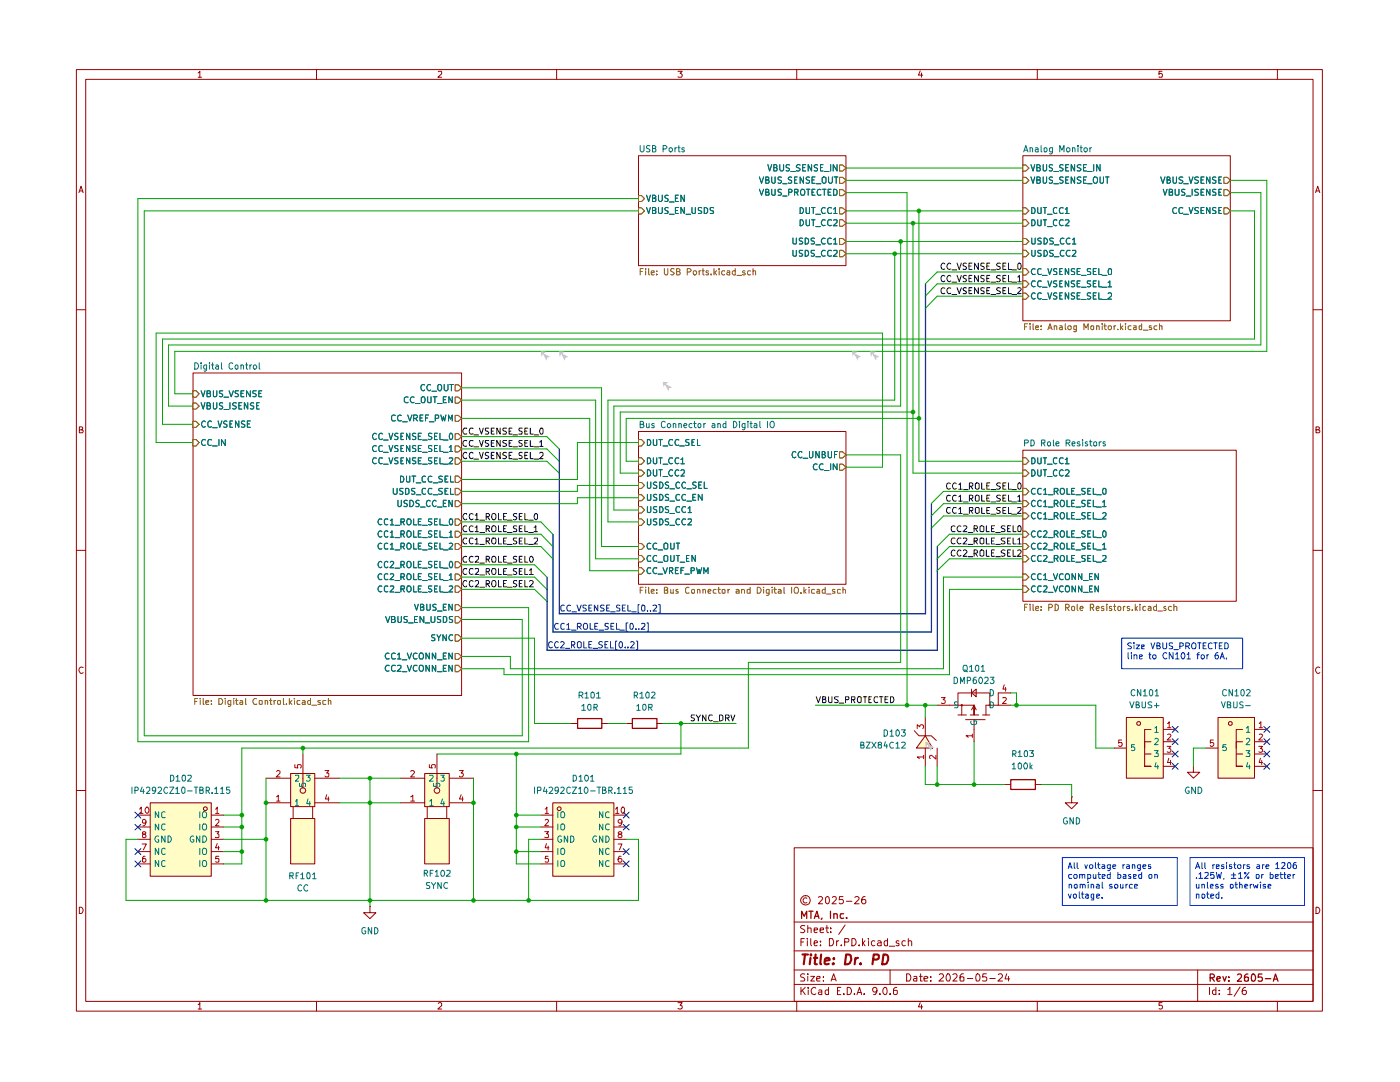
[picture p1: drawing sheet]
<svg xmlns="http://www.w3.org/2000/svg" width="279mm" height="216mm" viewBox="0 0 279 216" stroke-linecap="round" stroke-linejoin="round" font-family="sans-serif">
<g fill="none" stroke="#900" stroke-width=".2">
<path d="M15.2 13.9h248.7v187.9h-248.7zM17.1 15.8h244.9v184h-244.9zM39.5 14.6l.4-.4v1.2M39.5 15.4h.7M63.2 13.9v1.9M87.5 14.3l.6-.1v.5l-.7 .7h.7M111.1 13.9v1.9M135.3 14.2h.8l-.4 .4 .4 .3v.4h-.8M159 13.9v1.9M183.6 14.1l-.3 .9h.9M183.9 14.6v.8M207 13.9v1.9"/>
<path d="M231.9 14.2h-.6v.5a.45 .45 0 0 1 .6 .1 .45 .45 0 0 1 0 .6l-.6-.1M254.9 13.9v1.9M15.8 38.4l.4-1.2 .4 1.2M15.9 38.1h.6M262.6 38.4l.4-1.2 .4 1.2M262.6 38.1h.6M15.2 61.8h1.9M262 61.8h1.9M15.8 85.8h.5l.2-.3-.2-.3h-.5v1.2h.6l.2-.5-.3-.1M262.6 85.8h.5l.2-.3-.2-.3h-.5v1.2h.6l.2-.5-.3-.1M15.2 109.8h1.9M262 109.8h1.9"/>
<path d="M16.6 133.2a.59 .59 0 0 0-.9 .5 .59 .59 0 0 0 .8 .6l.1-.1M263.4 133.2a.59 .59 0 0 0-.9 .5 .59 .59 0 0 0 .8 .6l.1-.1M15.2 157.7h1.9M262 157.7h1.9M158.5 169.2h103.5v30.6h-103.5zM161 179.2h-.4l-.3 .3 .1 .6h.6M163.3 179.1l.6-.2 .3 .3-.1 .3-.8 .8h.9M164.8 179.2l.3-.3a.81 .81 0 0 1 0 1.4l-.3-.2zM166.1 179.1l.2-.2 .5 .1 .1 .5-.9 .8h.9M168.2 178.9h-.6l-.1 .7 .7-.1 .1 .6-.3 .2h-.4l-.1-.1M168.9 179.8h1.1M170.6 179.1l.6-.2 .3 .4-1 1h1"/>
<path d="M172.6 178.9l-.4 .1-.2 .2v.9l.2 .2h.4l.2-.2-.2-.6h-.5l-.1 .2M15.8 181a.65 .65 0 0 1 .8 .7 .65 .65 0 0 1-.8 .6zM63.2 199.8v2M111.1 199.8v2M158.5 196.4h103.5M158.5 193.6h103.5M158.5 189.7h103.5M158.5 184h103.5M159 199.8v2M159.9 197v1.5M159.9 188h.5M160.1 197.6l.6 .9"/>
<path d="M160.5 187.3h-.6v1.4M160.6 194.4h-.7l-.1 .3 .1 .3a.49 .49 0 0 1 .6 .1 .49 .49 0 0 1 0 .6l-.7 .1M160.6 184.7a.6 .6 0 0 0-.8 .2l.1 .4a.74 .74 0 0 1 .7 .5l-.2 .3-.6-.1M160.7 197l-.8 .9M161.1 187.3v.1M161.1 187.7v1M161.2 194.3v.2M161.2 185.3l.6-.1 .1 .9M161.2 184.7v1.4M161.2 194.8v1M161.3 197v.2M161.3 197.5v1"/>
<path d="M161.8 194.8h.8l-.8 1h.8M161.8 187.3v1.2l.2 .2M162.5 188.2l.7-.2-.1-.2-.5-.1-.1 .3 .1 .6h.5M162.5 185.6l.7-.1-.1-.3h-.5l-.1 .1v.6l.1 .2 .5-.1M162.8 197.2a.68 .68 0 0 0-1 .5 .68 .68 0 0 0 .8 .8l.2-.2M163 195.3l.7-.1v-.3l-.5-.1-.2 .2 .1 .8h.6M163.4 197.6h.6v.9M163.7 185.6l.6-.1v-.3h-.6v.1v.6l.2 .2 .4-.1M163.7 188.6v.1M163.7 187.8v.2M164 197.9l-.6 .1-.1 .1v.2l.3 .2 .4-.1M164.3 195.7v.1"/>
<path d="M164.3 194.9v.1M164.8 185.2h.6M165 184.7v1.2l.4 .2M165.4 197.6l-.5-.1-.2 .3 .1 .6h.6M165.4 197v1.5M165.5 187.3h.6a.81 .81 0 0 1 .3 .9 .81 .81 0 0 1-.9 .5zM165.8 185.9v.2M165.8 185.2v.1M165.9 195.8l.5-1.5 .5 1.5M166 195.4h.7M167 187.7v1M167.1 197.7h.5"/>
<path d="M167.4 187.7l-.4 .3M167.8 197h-.7v1.5h.7M167.9 188.6v.1M168.4 198.3v.2M168.6 188h.7l.1-.3-.1-.3-.7-.1v1.4M168.7 184.6l-1.3 1.8M169.1 197a.73 .73 0 0 1 .8 .7 .73 .73 0 0 1-.8 .8zM170 187.3h.5a.79 .79 0 0 1 .3 .9 .79 .79 0 0 1-.8 .5zM170.5 198.3v.2M171 198.5l.5-1.5 .5 1.5M171.2 198h.7M171.5 188.6v.1"/>
<path d="M172.1 187.3v1.4M172.2 188.1l.4 .6M172.5 198.3v.2M172.6 187.7l-.5 .6M173.3 187.3v.1M173.3 187.7v1M174.6 187.8l-.4-.1-.3 .3v.4l.3 .3 .4-.1M175 197.6l-.2 .4h-.4l-.2-.4v-.3l.2-.3h.4l.2 .3-.1 .8-.1 .3-.5 .1M175.2 187.8h.6l.1 .9M175.6 198.3v.2M175.9 188l-.6 .1-.2 .3 .2 .3 .6-.1M176.5 197a.78 .78 0 0 1 .6 .6 .78 .78 0 0 1-.2 .8l-.2 .1a.8 .8 0 0 1-.5-.7 .8 .8 0 0 1 .3-.8z"/>
<path d="M177.1 187.8l-.4-.1-.3 .3 .1 .6h.6M177.1 187.3v1.4M177.5 188.8h1.1M177.6 198.3v.2M177.6 193.6v2.8M179 197l-.4 .1-.3 .3v.9l.3 .2 .5-.2-.1-.7h-.6l-.1 .3M179.4 187.8a.36 .36 0 0 0-.6 .2l.1 .1 .5 .2v.3h-.6M180.7 187.8l-.4-.1-.3 .3v.4l.3 .3 .4-.1M180.9 194.3a.81 .81 0 0 1 .9 .5 .81 .81 0 0 1-.3 1h-.6zM181.3 187.9l.1-.1a.36 .36 0 0 1 .6 .2v.7M181.3 187.3v1.4M182.4 194.9h.6v.9h-.6l-.1-.4 .7-.2"/>
<path d="M183.5 194.8h.6M183.7 194.3v1.5h.4M184.4 195.3l.8-.1-.1-.3-.4-.1-.3 .2 .1 .8h.6M185.8 195.7v.1M185.8 194.9v.1M187.5 194.5l.1-.2h.4l.3 .4-.1 .3-.8 .8h.9M189.1 194.3h.2a1.1 1.1 0 0 1 .2 1.5h-.4l-.3-.6 .1-.5zM190.2 194.5l.6-.2 .2 .4-.1 .3-.7 .8h.8M192.3 194.3h-.4l-.3 .4v1h.8v-.7l-.5-.1-.3 .1v.2M193 195.2h1.1M194.8 194.5l.3-.2a.84 .84 0 0 1 .2 1.5l-.5-.1zM196.9 194.3h-.7l-.1 .7h.8v.7h-.8"/>
<path d="M197.5 195.2h1.1M199.2 194.5l.6-.2 .3 .4-.1 .3-.9 .8h1M200.9 194.3l-.3 1h.9M201.3 194.8v1M207 199.8v2M239 193.6v6.2M241.4 197v1.5M242.7 197.6l-.5-.1-.2 .3v.4l.2 .3 .5-.1M242.7 197v1.5M243.3 198.3v.2M243.3 197.6v.1M245 197.4l.4-.1 .1-.3v1.5"/>
<path d="M245 198.5h.9M247.5 196.9l-1.2 1.9M248.6 197h-.3l-.3 .4-.1 .8 .3 .3h.3l.3-.3-.2-.6h-.5l-.2 .3M254.9 199.8v2M262.6 181a.65 .65 0 0 1 .8 .7 .65 .65 0 0 1-.8 .6zM39.5 200.5l.4-.4v1.2M39.5 201.3h.7M87.5 200.2l.1-.1h.4l.1 .1v.5l-.7 .6h.7M135.3 200.1h.8l-.4 .5 .4 .1v.6h-.8M183.6 200.1l-.3 .8h.9M183.9 200.5v.8M231.9 200.1h-.6v.6h.6l.1 .4-.3 .2h-.4"/>
<circle cx="160.8" cy="179.7" r=".96"/>
</g>
<g fill="none" stroke="#900" stroke-width=".25">
<path d="M160 183.3v-1.5l.5 1 .5-1v1.5M161.4 181.8h.9M161.8 181.8v1.5M162.5 183.3l.5-1.5 .5 1.5M162.7 182.8h.7M164 183.2l-.1 .2M165.7 181.8v1.5M166.4 182.4l.6-.1 .1 1M166.4 182.3v1M168.4 182.3h-.6l-.1 .3 .1 .6h.6M169 183.1v.2M241.5 195.1l.8-.1v-.5l-.3-.1h-.5v1.4"/>
<path d="M241.9 195.1l.5 .7M242.9 195.4l.6-.2-.1-.3h-.4l-.1 .1v.6l.1 .2 .5-.1M244.1 194.9l.3 .9 .3-.9M245.2 195.7v.1M245.2 194.9v.1M247 194.5l.2-.1h.3h.2l.1 .4-.9 1h.9M249 194.4h-.4l-.2 .3v1h.7v-.7l-.5-.1-.2 .1v.2M249.8 194.5l.3-.1a.75 .75 0 0 1 .5 .7 .75 .75 0 0 1-.5 .7l-.3-.1-.1-.4zM251.8 194.4h-.6l-.1 .6h.7v.7h-.7M252.5 195.3h1.1M254.1 195.8l.5-1.4 .5 1.4M254.2 195.4h.7"/>
</g>
<g fill="none" stroke="#900" stroke-width=".42">
<path d="M160.1 190.5h1.1M160.7 190.5l-.3 1.9M161.8 191.1l-.2 1.3M161.8 190.5v.1M162.4 191.1h.7M162.8 190.5l-.2 1.8 .4 .1M163.9 190.5l-.2 1.7 .2 .2M164.6 191.7l1-.1-.1-.4a.6 .6 0 0 0-.9 .2v.9h.8M166.3 192.2l.1 .1h-.2l.1-.1-.1 .2M166.4 191.2v.2M168.9 190.5h.7a1.13 1.13 0 0 1 .2 1.3 1.13 1.13 0 0 1-1.2 .6zM170.7 191.1l-.1 1.3"/>
<path d="M171.2 191.1l-.6 .4M171.7 192.2v.2M174.3 191.5h.7l.3-.2 .1-.7-.3-.1h-.7l-.3 1.9M176.3 190.5h.7a1.16 1.16 0 0 1-.5 1.9h-.4z"/>
</g>
<path d="M38.5 84.1h.6l.6 .6-.6 .6h-.6z" fill="#fff"/>
<path d="M38.5 84.1h.6l.6 .6-.6 .6h-.6z" fill="none" stroke="#815e00" stroke-width=".2"/>
<path d="M41 84.2l-.3-.2a.65 .65 0 0 0-.5 .6 .65 .65 0 0 0 .5 .7l.3-.2M42.2 84.2l-.4-.2-.3 .3 .1 .8 .2 .2 .4-.2M42.4 85.3h1M43.5 84l.4 1.3 .4-1.3M45.3 84.1l-.4-.1-.3 .2 .2 .4 .5 .2v.3l-.2 .2-.5-.1M45.9 84.6h.3M46.4 84h-.5v1.3h.5M47.7 84v1.3l-.7-1.3v1.3M48.9 84.1l-.5-.1-.2 .2 .1 .4 .6 .2v.3l-.3 .2-.4-.1M49.4 84.6h.4M50 84h-.6v1.3h.6" fill="none" stroke="#007170" stroke-width=".2"/>
<path d="M38.5 80.4h.6l.6 .6-.6 .6h-.6z" fill="#fff"/>
<path d="M38.5 80.4h.6l.6 .6-.6 .6h-.6z" fill="none" stroke="#815e00" stroke-width=".2"/>
<g fill="none" stroke="#007170" stroke-width=".2">
<path d="M40.1 80.4l.5 1.2 .3-1.2M41.3 80.9h.4l.3-.3-.3-.2h-.4v1.2h.5l.2-.1v-.5l-.3-.1M42.6 80.4v1.1l.2 .1h.2l.3-.2v-1M44.5 80.4h-.6v.5l.5 .1 .1 .4-.3 .2-.4-.1M44.7 81.7h.9M45.9 80.4v1.2M47.2 80.4h-.5l-.3 .2 .1 .3 .5 .1 .2 .3-.3 .3-.5-.1M47.7 80.9h.4M48.3 80.4h-.6v1.2h.6M49.4 80.4v1.2l-.6-1.2v1.2M50.6 80.4h-.4l-.2 .2v.3l.6 .2v.4l-.1 .1-.5-.1M51.2 80.9h.4"/>
<path d="M51.7 80.4h-.5v1.2h.5"/>
</g>
<path d="M38.5 78h.6l.6 .6-.6 .7h-.6z" fill="#fff"/>
<path d="M38.5 78h.6l.6 .6-.6 .7h-.6z" fill="none" stroke="#815e00" stroke-width=".2"/>
<g fill="none" stroke="#007170" stroke-width=".2">
<path d="M40.1 78l.5 1.2 .3-1.2M41.3 78.5h.5l.2-.4-.2-.1h-.5v1.2h.5l.2-.1v-.4l-.3-.2M42.6 78v1.1l.2 .1h.2l.3-.3v-.9M44.5 78h-.6v.5l.5 .2 .1 .2-.3 .3-.4-.1M44.7 79.3h.9M45.7 78l.4 1.2 .5-1.2M47.6 78h-.6v.5l.5 .2 .1 .2-.3 .3-.4-.1M48.1 78.5h.4M48.7 78h-.6v1.2h.6M50 78v1.2l-.8-1.2v1.2M51.1 78l-.6 .1v.3l.6 .4-.2 .4-.4-.1M51.6 78.5h.5"/>
<path d="M52.2 78h-.6v1.2h.6"/>
</g>
<path d="M90.8 86.5h.6l.7 .6-.7 .6h-.6z" fill="#fff"/>
<path d="M90.8 86.5h.6l.7 .6-.7 .6h-.6z" fill="none" stroke="#815e00" stroke-width=".2"/>
<g fill="none" stroke="#007170" stroke-width=".2">
<path d="M75.1 86.6l-.3-.2a.65 .65 0 0 0-.5 .7 .65 .65 0 0 0 .5 .6l.3-.2M76.3 86.6l-.4-.2-.3 .4 .1 .7 .2 .2 .4-.2M76.5 87.8h1M77.6 86.4l.4 1.3 .4-1.3M79.4 86.5l-.4-.1-.3 .3 .1 .3 .6 .2v.3l-.1 .2-.6-.1M80 87h.4M80.5 86.4h-.5v1.3h.5M81.8 86.4v1.3l-.7-1.3v1.3M83 86.5l-.4-.1-.3 .3 .1 .3 .6 .2v.3l-.3 .2-.4-.1M83.5 87h.4M84.1 86.4h-.6v1.3h.6M84.3 87.8h1"/>
<path d="M86.2 86.5l-.5-.1-.2 .2v.4l.7 .3-.3 .4-.4-.1M86.7 87h.4M87.3 86.4h-.6v1.3h.6M87.8 86.4v1.3h.6M88.5 87.8h.9M89.9 86.4a.68 .68 0 0 1 .5 .7 .68 .68 0 0 1-.5 .6l-.2-.5v-.6z"/>
</g>
<path d="M90.8 89h.6l.7 .6-.7 .6h-.6z" fill="#fff"/>
<path d="M90.8 89h.6l.7 .6-.7 .6h-.6z" fill="none" stroke="#815e00" stroke-width=".2"/>
<g fill="none" stroke="#007170" stroke-width=".2">
<path d="M75.1 89a.61 .61 0 0 0-.8 .3 .61 .61 0 0 0 .3 .8l.5-.1M76.3 89a.45 .45 0 0 0-.7 .2v.6l.2 .3 .5-.1M76.5 90.3h1M77.6 88.9l.4 1.2 .4-1.2M79.4 89l-.4-.1-.3 .3 .3 .3 .4 .2v.3l-.7 .1M80 89.5h.4M80.5 88.9h-.5v1.2h.5M81.8 88.9v1.2l-.7-1.2v1.2M83 89l-.4-.1-.3 .3 .1 .2 .6 .3v.3l-.7 .1M83.5 89.5h.4M84.1 88.9h-.6v1.2h.6M84.3 90.3h1"/>
<path d="M86.2 89h-.7v.3l.7 .4-.2 .4h-.5M86.7 89.5h.4M87.3 88.9h-.6v1.2h.6M87.8 88.9v1.2h.6M88.5 90.3h.9M89.7 89.2l.3-.3v1.2M89.7 90.1h.6"/>
</g>
<path d="M90.8 91.4h.6l.7 .6-.7 .6h-.6z" fill="#fff"/>
<path d="M90.8 91.4h.6l.7 .6-.7 .6h-.6z" fill="none" stroke="#815e00" stroke-width=".2"/>
<g fill="none" stroke="#007170" stroke-width=".2">
<path d="M75.1 91.4h-.5a.61 .61 0 0 0-.3 .7 .61 .61 0 0 0 .8 .4M76.3 91.4h-.5l-.2 .2v.7a.45 .45 0 0 0 .7 .2M76.5 92.6h1M77.6 91.4l.4 1.1 .4-1.1M79.4 91.4h-.5l-.2 .1 .3 .5 .4 .1v.4h-.7M80 92h.4M80.5 91.4h-.5v1.1h.5M81.8 91.4v1.1l-.7-1.1v1.1M83 91.4h-.6a.47 .47 0 0 0 0 .5 .47 .47 0 0 0 .5 .1l.1 .5h-.7M83.5 92h.4M84.1 91.4h-.6v1.1h.6M84.3 92.6h1"/>
<path d="M86.2 91.4h-.7v.4l.7 .4-.3 .3h-.4M86.7 92h.4M87.3 91.4h-.6v1.1h.6M87.8 91.4v1.1h.6M88.5 92.6h.9M89.7 91.4h.6v.3l-.7 .8h.7"/>
</g>
<path d="M90.8 95h.6l.7 .7-.7 .6h-.6z" fill="#fff"/>
<path d="M90.8 95h.6l.7 .7-.7 .6h-.6z" fill="none" stroke="#815e00" stroke-width=".2"/>
<path d="M79.9 95a.66 .66 0 0 1 .7 .4 .66 .66 0 0 1-.2 .8h-.5zM81.1 95v1l.2 .2 .5-.1v-1.1M82.2 95h.8M82.6 95v1.2M83.1 96.4h.9M84.9 95.1a.45 .45 0 0 0-.7 .2v.6l.2 .3 .5-.1M86.2 95.1l-.3-.1a.67 .67 0 0 0-.5 .5 .67 .67 0 0 0 .3 .7l.5-.1M86.4 96.4h1M88.3 95.1h-.7l-.1 .2 .3 .3h.3l.2 .4-.2 .2h-.6M88.8 95.6h.4M89.4 95h-.6v1.2h.6M89.9 95v1.2h.6" fill="none" stroke="#007170" stroke-width=".2"/>
<path d="M90.8 126.7h.6l.7 .6-.7 .6h-.6z" fill="#fff"/>
<path d="M90.8 126.7h.6l.7 .6-.7 .6h-.6z" fill="none" stroke="#815e00" stroke-width=".2"/>
<path d="M86.8 126.7h-.5l-.2 .2 .3 .4 .4 .1v.4h-.7M87.2 126.7l.3 .6 .5-.6M87.5 127.3v.5M89.1 126.7v1.1l-.7-1.1v1.1M90.3 126.7h-.5a.61 .61 0 0 0-.2 .8 .61 .61 0 0 0 .7 .3" fill="none" stroke="#007170" stroke-width=".2"/>
<path d="M90.8 97.5h.6l.7 .5-.7 .7h-.6z" fill="#fff"/>
<path d="M90.8 97.5h.6l.7 .5-.7 .7h-.6z" fill="none" stroke="#815e00" stroke-width=".2"/>
<path d="M78.5 97.5v.9l.2 .2h.3l.3-.2v-.9M80.4 97.5h-.6v.5l.6 .1v.3l-.2 .2h-.4M80.9 97.5h.6l.1 .2v.7l-.3 .2h-.4zM82.8 97.5h-.6v.5l.5 .1 .1 .3-.2 .2h-.5M83.1 98.7h.9M84.9 97.5h-.5l-.2 .2v.7a.45 .45 0 0 0 .7 .2M86.2 97.5h-.5a.61 .61 0 0 0-.3 .7 .61 .61 0 0 0 .8 .4M86.4 98.7h1M88.3 97.5h-.6l-.2 .1 .2 .4 .6 .3-.1 .3h-.7M88.8 98h.4M89.4 97.5h-.6v1.1h.6M89.9 97.5v1.1h.6" fill="none" stroke="#007170" stroke-width=".2"/>
<path d="M90.8 99.9h.6l.7 .6-.7 .6h-.6z" fill="#fff"/>
<path d="M90.8 99.9h.6l.7 .6-.7 .6h-.6z" fill="none" stroke="#815e00" stroke-width=".2"/>
<path d="M79.4 99.8v1.1l.2 .2h.2l.3-.3v-1M81.3 99.9l-.4-.1-.3 .3 .1 .3 .6 .2v.3l-.2 .2-.5-.1M81.8 99.8a.65 .65 0 0 1 .8 .7 .65 .65 0 0 1-.8 .6zM83.7 99.9l-.5-.1-.2 .3 .1 .3 .6 .2v.3l-.2 .2-.5-.1M85.9 100l-.3-.2a.65 .65 0 0 0-.5 .7 .65 .65 0 0 0 .5 .6l.3-.2M87 100l-.2-.2a.65 .65 0 0 0-.5 .7 .65 .65 0 0 0 .5 .6l.2-.2M89.1 99.8h-.6v1.3h.6M90.3 99.8v1.3l-.7-1.3v1.3M83.9 101.2h.9M87.3 101.2h.9M88.5 100.4h.4" fill="none" stroke="#007170" stroke-width=".2"/>
<path d="M90.8 103.5h.6l.7 .6-.7 .7h-.6z" fill="#fff"/>
<path d="M90.8 103.5h.6l.7 .6-.7 .7h-.6z" fill="none" stroke="#815e00" stroke-width=".2"/>
<g fill="none" stroke="#007170" stroke-width=".2">
<path d="M76.2 103.6l-.5-.1a.67 .67 0 0 0-.3 .7 .67 .67 0 0 0 .5 .5h.3M77.4 103.6l-.5-.1-.2 .3 .1 .8 .2 .1h.4M77.9 103.9l.3-.4v1.2M77.9 104.7h.7M78.8 104.8h1M80 104.1h.7v-.5l-.7-.1v1.2M80.4 104.1l.3 .6M81.4 103.5h.4a.74 .74 0 0 1 .2 1.1l-.5 .1a.86 .86 0 0 1-.1-1.2zM82.6 103.5v1.2h.5M83.5 104.1h.4M84.1 103.5h-.6v1.2h.6M84.3 104.8h1"/>
<path d="M86.2 103.5h-.6l-.1 .5a.57 .57 0 0 1 .6 .7h-.6M86.7 104.1h.4M87.3 103.5h-.6v1.2h.6M87.8 103.5v1.2h.6M88.5 104.8h.9M89.7 103.6l.5-.1a.91 .91 0 0 1-.1 1.2h-.4z"/>
</g>
<path d="M90.8 106h.6l.7 .6-.7 .6h-.6z" fill="#fff"/>
<path d="M90.8 106h.6l.7 .6-.7 .6h-.6z" fill="none" stroke="#815e00" stroke-width=".2"/>
<g fill="none" stroke="#007170" stroke-width=".2">
<path d="M76.2 106.1l-.3-.2a.65 .65 0 0 0-.5 .7 .65 .65 0 0 0 .5 .6l.3-.2M77.4 106.1l-.4-.2-.3 .4 .1 .7 .2 .2 .4-.2M77.9 106.3l.3-.4v1.3M77.9 107.2h.7M78.8 107.3h1M80 106.6h.5l.2-.2v-.3l-.2-.2h-.5v1.3M80.4 106.6l.3 .6M81.5 105.9l.3 .1a.74 .74 0 0 1 .2 1l-.5 .2a.86 .86 0 0 1 0-1.3zM82.6 105.9v1.3h.5M83.5 106.5h.4M84.1 105.9h-.6v1.3h.6M84.3 107.3h1"/>
<path d="M86.2 106l-.5-.1-.2 .2v.3l.7 .5-.3 .3-.4-.1M86.7 106.5h.4M87.3 105.9h-.6v1.3h.6M87.8 105.9v1.3h.6M88.5 107.3h.9M89.7 106.3l.3-.4v1.3M89.7 107.2h.6"/>
</g>
<path d="M90.8 108.5h.6l.7 .6-.7 .5h-.6z" fill="#fff"/>
<path d="M90.8 108.5h.6l.7 .6-.7 .5h-.6z" fill="none" stroke="#815e00" stroke-width=".2"/>
<g fill="none" stroke="#007170" stroke-width=".2">
<path d="M76.2 108.5a.61 .61 0 0 0-.8 .3 .61 .61 0 0 0 .3 .8l.5-.1M77.4 108.5a.45 .45 0 0 0-.7 .1v.7l.2 .3 .5-.1M77.9 108.7l.3-.3v1.2M77.9 109.6h.7M78.8 109.7h1M80 109.1h.5l.2-.2v-.4l-.7-.1v1.2M80.4 109.1l.3 .5M81.5 108.4l.5 .1a.74 .74 0 0 1-.2 1.1h-.4a.86 .86 0 0 1 .1-1.2zM82.6 108.4v1.2h.5M83.5 109h.4M84.1 108.4h-.6v1.2h.6M84.3 109.7h1"/>
<path d="M86.2 108.5h-.7v.4l.7 .3-.2 .4h-.5M86.7 109h.4M87.3 108.4h-.6v1.2h.6M87.8 108.4v1.2h.6M88.5 109.7h.9M89.7 108.5l.4-.1 .2 .3-.7 .9h.7"/>
</g>
<path d="M90.8 120.7h.6l.7 .5-.7 .6h-.6z" fill="#fff"/>
<path d="M90.8 120.7h.6l.7 .5-.7 .6h-.6z" fill="none" stroke="#815e00" stroke-width=".2"/>
<path d="M82.7 120.6l.4 1.2 .4-1.2M83.9 121.2h.4l.3-.3-.1-.2-.6-.1v1.2h.6l.1-.6h-.3M85.2 120.6l.1 1.2h.4l.2-.2v-1M87 120.7h-.6v.4a.47 .47 0 0 1 .5 .2 .47 .47 0 0 1 .1 .5h-.6M87.3 121.9h.9M88.5 121.2h.4M89.1 120.6h-.6v1.2h.6M90.3 120.6v1.2l-.7-1.2v1.2" fill="none" stroke="#007170" stroke-width=".2"/>
<path d="M90.8 112.1h.6l.7 .6-.7 .6h-.6z" fill="#fff"/>
<path d="M90.8 112.1h.6l.7 .6-.7 .6h-.6z" fill="none" stroke="#815e00" stroke-width=".2"/>
<g fill="none" stroke="#007170" stroke-width=".2">
<path d="M76.2 112.2l-.3-.2a.65 .65 0 0 0-.5 .7 .65 .65 0 0 0 .5 .6l.3-.2M77.4 112.2l-.4-.2-.3 .4 .1 .7 .2 .2 .4-.2M77.9 112.2l.4-.2 .3 .4-.8 .9h.8M78.8 113.4h1M80 112.7h.5l.2-.2v-.3l-.2-.2h-.5v1.3M80.4 112.7l.3 .6M81.5 112l.3 .1a.74 .74 0 0 1 .2 1l-.5 .2a.86 .86 0 0 1 0-1.3zM82.6 112v1.3h.5M83.5 112.6h.4M84.1 112h-.6v1.3h.6M84.3 113.4h1M86.2 112.1l-.5-.1-.2 .2v.3l.7 .4-.3 .4-.4-.1"/>
<path d="M86.7 112.6h.4M87.3 112h-.6v1.3h.6M87.8 112v1.3h.6M88.5 113.4h.9M89.9 112a.68 .68 0 0 1 .5 .7 .68 .68 0 0 1-.5 .6l-.2-.5v-.6z"/>
</g>
<path d="M90.8 114.6h.6l.7 .5-.7 .6h-.6z" fill="#fff"/>
<path d="M90.8 114.6h.6l.7 .5-.7 .6h-.6z" fill="none" stroke="#815e00" stroke-width=".2"/>
<g fill="none" stroke="#007170" stroke-width=".2">
<path d="M76.2 114.6a.61 .61 0 0 0-.8 .3 .61 .61 0 0 0 .3 .8l.5-.1M77.4 114.6a.45 .45 0 0 0-.7 .1v.7l.2 .3 .5-.1M77.9 114.6l.4-.1 .3 .3-.8 .9h.8M78.8 115.8h1M80 115.1h.5l.2-.1v-.4l-.7-.1v1.2M80.4 115.1l.3 .6M81.5 114.5l.5 .1a.74 .74 0 0 1-.2 1.1h-.4a.86 .86 0 0 1 .1-1.2zM82.6 114.5v1.2h.5M83.5 115.1h.4M84.1 114.5h-.6v1.2h.6M84.3 115.8h1M86.2 114.6h-.7v.3l.7 .4-.2 .4h-.5"/>
<path d="M86.7 115.1h.4M87.3 114.5h-.6v1.2h.6M87.8 114.5v1.2h.6M88.5 115.8h.9M89.7 114.8l.3-.3v1.2M89.7 115.7h.6"/>
</g>
<path d="M90.8 116.9h.6l.7 .7-.7 .6h-.6z" fill="#fff"/>
<path d="M90.8 116.9h.6l.7 .7-.7 .6h-.6z" fill="none" stroke="#815e00" stroke-width=".2"/>
<g fill="none" stroke="#007170" stroke-width=".2">
<path d="M76.2 117l-.5-.1a.61 .61 0 0 0-.3 .8 .61 .61 0 0 0 .8 .3M77.4 117l-.5-.1-.2 .3v.7a.45 .45 0 0 0 .7 .1M77.9 117l.6-.1 .1 .4-.8 .8h.8M78.8 118.2h1M80 117.5h.6l.1-.5-.7-.1v1.2M80.4 117.5l.3 .6M81.4 116.9a.6 .6 0 0 1 .7 .6 .6 .6 0 0 1-.6 .6 .86 .86 0 0 1-.1-1.2zM82.6 116.9v1.2h.5M83.5 117.5h.4M84.1 116.9h-.6v1.2h.6M84.3 118.2h1M86.2 116.9l-.7 .1v.4l.7 .4-.3 .3-.4-.1"/>
<path d="M86.7 117.5h.4M87.3 116.9h-.6v1.2h.6M87.8 116.9v1.2h.6M88.5 118.2h.9M89.7 117l.6-.1v.4l-.7 .8h.7"/>
</g>
<path d="M90.8 130.4h.6l.7 .6-.7 .6h-.6z" fill="#fff"/>
<path d="M90.8 130.4h.6l.7 .6-.7 .6h-.6z" fill="none" stroke="#815e00" stroke-width=".2"/>
<g fill="none" stroke="#007170" stroke-width=".2">
<path d="M77.6 130.4a.61 .61 0 0 0-.7 .3 .61 .61 0 0 0 .2 .8l.5-.1M78.9 130.4h-.1a.45 .45 0 0 0-.7 .2v.6l.2 .3 .6-.1M79.3 130.6l.4-.3v1.2M79.3 131.5h.7M80.3 131.7h.9M81.3 130.3l.4 1.2 .4-1.2M83.2 130.4l-.2-.1a.67 .67 0 0 0-.5 .5 .67 .67 0 0 0 .2 .7l.5-.1M83.7 130.5l.5-.2a.86 .86 0 0 1 .1 1.2h-.5l-.1-.3zM85.7 130.3v1.2l-.7-1.2v1.2M87 130.3v1.2l-.7-1.2v1.2M87.3 131.7h.9M88.5 130.9h.4"/>
<path d="M89.1 130.3h-.6v1.2h.6M90.3 130.3v1.2l-.7-1.2v1.2"/>
</g>
<path d="M90.8 132.8h.6l.7 .6-.7 .6h-.6z" fill="#fff"/>
<path d="M90.8 132.8h.6l.7 .6-.7 .6h-.6z" fill="none" stroke="#815e00" stroke-width=".2"/>
<g fill="none" stroke="#007170" stroke-width=".2">
<path d="M77.6 132.8h-.5a.61 .61 0 0 0-.2 .7 .61 .61 0 0 0 .7 .4M78.9 132.8h-.6l-.2 .2v.7a.52 .52 0 0 0 .8 .2M79.3 132.8h.6l.1 .5-.7 .6h.7M80.3 134h.9M81.3 132.8l.4 1.1 .4-1.1M83.2 132.8h-.5a.61 .61 0 0 0-.2 .7 .61 .61 0 0 0 .7 .4M83.8 132.8h.5l.1 .1a.65 .65 0 0 1-.4 1l-.3-.4zM85.7 132.8v1.1l-.7-1.1v1.1M87 132.8v1.1l-.7-1.1v1.1M87.3 134h.9M88.5 133.4h.4M89.1 132.8h-.6v1.1h.6"/>
<path d="M90.3 132.8v1.1l-.7-1.1v1.1"/>
</g>
<path d="M38.5 87.7h.6l.6 .6-.6 .7h-.6z" fill="#fff"/>
<path d="M38.5 87.7h.6l.6 .6-.6 .7h-.6z" fill="none" stroke="#815e00" stroke-width=".2"/>
<path d="M41 87.8l-.5-.1a.61 .61 0 0 0-.3 .8 .61 .61 0 0 0 .8 .3M42.2 87.8l-.5-.1-.2 .3v.6a.45 .45 0 0 0 .7 .2M42.4 89h1M43.7 87.7v1.2M45 87.7v1.2l-.8-1.2v1.2" fill="none" stroke="#007170" stroke-width=".2"/>
<path d="M90.8 82.9h.6l.7 .6-.7 .6h-.6z" fill="#fff"/>
<path d="M90.8 82.9h.6l.7 .6-.7 .6h-.6z" fill="none" stroke="#815e00" stroke-width=".2"/>
<g fill="none" stroke="#007170" stroke-width=".2">
<path d="M78.9 82.9h-.1a.45 .45 0 0 0-.7 .2v.6l.2 .3 .6-.1M80.1 82.9l-.3-.1a.67 .67 0 0 0-.5 .5 .67 .67 0 0 0 .3 .7l.5-.1M80.4 84.2h.9M81.4 82.8l.4 1.2 .4-1.2M82.6 83.5h.5l.2-.3-.1-.3-.6-.1v1.2M82.9 83.5l.4 .5M83.8 83.4h.4M84.4 82.8h-.6v1.2h.6M84.9 83.4h.4M85.5 82.8h-.6v1.2M85.7 84.2h.9M86.9 83.5h.5l.1-.2v-.4l-.6-.1v1.2"/>
<path d="M88 82.8l.3 1.2 .2-.9 .2 .9 .3-1.2M89.5 84v-1.2l.4 .9 .4-.9v1.2"/>
</g>
<path d="M90.8 123h.6l.7 .6-.7 .7h-.6z" fill="#fff"/>
<path d="M90.8 123h.6l.7 .6-.7 .7h-.6z" fill="none" stroke="#815e00" stroke-width=".2"/>
<g fill="none" stroke="#007170" stroke-width=".2">
<path d="M77 123l.4 1.2 .4-1.2M78.1 123.6l.6-.1v-.5h-.6v1.2l.7-.1 .1-.3-.3-.2M79.4 123v1.1l.2 .1h.2l.3-.2v-1M81.3 123h-.6l-.1 .2 .1 .3 .6 .3v.3h-.7M81.5 124.3h1M82.7 123.6h.4M83.3 123h-.6v1.2h.6M84.6 123v1.2l-.8-1.2v1.2M84.8 124.3h1M86 123v1l.3 .2 .4-.1 .1-.1v-1M88 123h-.6a.47 .47 0 0 0 0 .5 .47 .47 0 0 0 .5 .2v.4h-.6M88.5 123h.5l.2 .3v.7l-.4 .2h-.3z"/>
<path d="M90.3 123h-.6a.47 .47 0 0 0 .1 .5 .47 .47 0 0 0 .5 .2v.4h-.6"/>
</g>
<path d="M90.8 76.8h.6l.7 .6-.7 .6h-.6z" fill="#fff"/>
<path d="M90.8 76.8h.6l.7 .6-.7 .6h-.6z" fill="none" stroke="#815e00" stroke-width=".2"/>
<path d="M84.8 76.8l-.3-.1a.6 .6 0 0 0-.5 .7 .6 .6 0 0 0 .7 .5l.1-.1M85.9 76.8l-.2-.1a.65 .65 0 0 0-.5 .6 .65 .65 0 0 0 .5 .7l.2-.2M86.2 78.1h.9M87.4 76.9l.5-.2a.86 .86 0 0 1 0 1.3h-.3l-.2-.3zM88.6 76.7v1l.3 .3h.3l.2-.3v-1M89.7 76.7h.8M90.1 76.7v1.3" fill="none" stroke="#007170" stroke-width=".2"/>
<path d="M90.8 79.3h.6l.7 .5-.7 .6h-.6z" fill="#fff"/>
<path d="M90.8 79.3h.6l.7 .5-.7 .6h-.6z" fill="none" stroke="#815e00" stroke-width=".2"/>
<path d="M81.5 79.3l-.4-.1-.4 .2v.7l.2 .3 .6-.1M82.6 79.3a.61 .61 0 0 0-.7 .3 .61 .61 0 0 0 .2 .8l.5-.1M84.1 79.3l.5-.1a.86 .86 0 0 1 .1 1.2h-.5l-.1-.2zM85.3 79.2v1l.2 .2 .5-.1v-1.1M86.4 79.2h.8M86.8 79.2v1.2M88.5 79.8h.4M89.1 79.2h-.6v1.2h.6M90.3 79.2v1.2l-.7-1.2v1.2M82.9 80.5h.9M87.3 80.5h.9" fill="none" stroke="#007170" stroke-width=".2"/>
<g fill="#fff">
<path d="M38.5 74.4h53.6v64.4h-53.6z"/>
<path d="M167.6 41.5h.6l.6 .6-.6 .6h-.6z"/>
</g>
<path d="M167.6 41.5h.6l.6 .6-.6 .6h-.6z" fill="none" stroke="#815e00" stroke-width=".2"/>
<path d="M159.7 41.4a.66 .66 0 0 1 .6 .4 .66 .66 0 0 1-.2 .8h-.4zM160.9 41.4l.1 1.2 .5-.1v-1.1M162 41.4h.6M162.3 41.4v1.2M162.8 42.8h.9M164.7 41.5a.61 .61 0 0 0-.8 .3 .61 .61 0 0 0 .3 .8l.5-.1M165.9 41.5a.45 .45 0 0 0-.7 .2v.6l.2 .3 .5-.1M166.4 41.7l.3-.3v1.2M166.4 42.6h.6" fill="none" stroke="#007170" stroke-width=".2"/>
<path d="M167.6 43.9h.6l.6 .6-.6 .6h-.6z" fill="#fff"/>
<path d="M167.6 43.9h.6l.6 .6-.6 .6h-.6z" fill="none" stroke="#815e00" stroke-width=".2"/>
<path d="M159.7 43.9h.4a.66 .66 0 0 1 .2 .7 .66 .66 0 0 1-.6 .4zM160.9 43.9v.9a.42 .42 0 0 0 .6 .2v-1.1M162 43.9h.6M162.3 43.9v1.1M162.8 45.2h.9M164.7 43.9h-.5a.61 .61 0 0 0-.3 .7 .61 .61 0 0 0 .8 .4M165.9 43.9h-.5l-.2 .2v.7a.52 .52 0 0 0 .7 .2M166.4 43.9h.6v.5l-.7 .6h.7" fill="none" stroke="#007170" stroke-width=".2"/>
<path d="M167.6 47.6h.6l.6 .6-.6 .6h-.6z" fill="#fff"/>
<path d="M167.6 47.6h.6l.6 .6-.6 .6h-.6z" fill="none" stroke="#815e00" stroke-width=".2"/>
<path d="M158.2 47.5v1l.2 .2 .5-.1v-1.1M160.2 47.6h-.7v.3l.7 .4-.2 .4h-.5M160.7 47.5a.66 .66 0 0 1 .7 .4 .66 .66 0 0 1-.3 .8h-.4zM162.6 47.6h-.7v.3l.7 .4-.2 .4h-.5M162.8 48.9h.9M164.7 47.6a.61 .61 0 0 0-.8 .3 .61 .61 0 0 0 .3 .8l.5-.1M165.9 47.6a.45 .45 0 0 0-.7 .2v.6l.2 .3 .5-.1M166.4 47.8l.3-.3v1.2M166.4 48.7h.6" fill="none" stroke="#007170" stroke-width=".2"/>
<path d="M167.6 50h.6l.6 .6-.6 .6h-.6z" fill="#fff"/>
<path d="M167.6 50h.6l.6 .6-.6 .6h-.6z" fill="none" stroke="#815e00" stroke-width=".2"/>
<path d="M158.2 50v.9l.3 .2h.4v-1.1M160.2 50h-.7v.4l.7 .4-.3 .3h-.4M160.7 50h.4a.66 .66 0 0 1 .3 .7 .66 .66 0 0 1-.7 .4zM162.6 50h-.7v.4l.7 .4-.3 .3h-.4M162.8 51.2h.9M164.7 50h-.5a.61 .61 0 0 0-.3 .7 .61 .61 0 0 0 .8 .4M165.9 50h-.5l-.2 .2v.7a.52 .52 0 0 0 .7 .2M166.4 50h.6v.5l-.7 .6h.7" fill="none" stroke="#007170" stroke-width=".2"/>
<path d="M127.4 39h.6l.6 .6-.6 .6h-.6z" fill="#fff"/>
<path d="M127.4 39h.6l.6 .6-.6 .6h-.6z" fill="none" stroke="#815e00" stroke-width=".2"/>
<path d="M129 38.9l.5 1.3 .3-1.3M130.2 39.5h.4l.3-.3-.3-.3h-.4v1.3h.5l.2-.2v-.4l-.3-.1M131.4 38.9v1.1l.3 .2h.2l.3-.2v-1.1M133.4 39h-.6v.5l.5 .1 .1 .4-.3 .2-.4-.1M134.8 39.5h.4M135.4 38.9h-.6v1.3h.6M136.6 38.9v1.3l-.7-1.3v1.3M133.6 40.3h.9" fill="none" stroke="#007170" stroke-width=".2"/>
<path d="M167.6 32.9h.6l.6 .6-.6 .6h-.6z" fill="#fff"/>
<path d="M167.6 32.9h.6l.6 .6-.6 .6h-.6z" fill="none" stroke="#815e00" stroke-width=".2"/>
<g fill="none" stroke="#007170" stroke-width=".2">
<path d="M153.2 32.9l.4 1.2 .4-1.2M154.4 33.4h.5l.1-.4-.1-.1h-.5v1.2l.6-.1 .1-.3-.2-.3M155.6 32.9v1l.3 .2h.2l.3-.2v-1M157.6 32.9h-.5l-.2 .1v.4l.7 .4-.3 .3-.4-.1M157.8 34.2h1M159.7 32.9h-.5l-.3 .2 .2 .3 .5 .2 .1 .2-.3 .3-.5-.1M160.2 33.4h.4M160.8 32.9h-.6v1.2h.6M162 32.9v1.2l-.7-1.2v1.2M163.2 32.9h-.5l-.2 .2 .1 .3 .6 .2v.4l-.2 .1-.5-.1M163.7 33.4h.4M164.3 32.9h-.6v1.2h.6"/>
<path d="M164.5 34.2h.9M165.8 32.9v1.2M167 32.9v1.2l-.7-1.2v1.2"/>
</g>
<path d="M167.6 35.4h.6l.6 .6-.6 .6h-.6z" fill="#fff"/>
<path d="M167.6 35.4h.6l.6 .6-.6 .6h-.6z" fill="none" stroke="#815e00" stroke-width=".2"/>
<g fill="none" stroke="#007170" stroke-width=".2">
<path d="M151.6 35.3l.4 1.3 .4-1.3M152.8 35.9l.6-.1v-.4l-.6-.1v1.3l.6-.1 .1-.3-.3-.3M154 35.3v1l.3 .3 .4-.2v-1.1M156 35.4h-.7v.4l.7 .4-.3 .4-.4-.1M156.2 36.7h.9M158 35.4h-.6a.57 .57 0 0 0 .6 .7v.3l-.2 .2-.5-.1M158.6 35.9h.3M159.1 35.3h-.5v1.3h.5M160.4 35.3v1.3l-.7-1.3v1.3M161.5 35.4l-.4-.1-.2 .3 .1 .2 .5 .3v.3l-.2 .2-.4-.1M162.1 35.9h.4M162.6 35.3h-.5v1.3h.5"/>
<path d="M162.9 36.7h.9M164.1 35.5l.2-.2 .5 .2v.8l-.2 .3h-.3l-.2-.3zM165.4 35.3v1l.2 .3h.3l.2-.3v-1M166.5 35.3h.7M166.9 35.3v1.3"/>
</g>
<path d="M167.6 37.8h.6l.6 .6-.6 .6h-.6z" fill="#fff"/>
<path d="M167.6 37.8h.6l.6 .6-.6 .6h-.6z" fill="none" stroke="#815e00" stroke-width=".2"/>
<g fill="none" stroke="#007170" stroke-width=".2">
<path d="M151.6 37.8l.4 1.1 .4-1.1M152.8 38.4h.4l.2-.2v-.4h-.6v1.1h.6l.1-.4-.3-.1M154 37.8v1l.2 .1h.5v-1.1M156 37.8h-.7v.4l.7 .4-.2 .3h-.5M156.2 39.1h.9M157.4 38.4h.6v-.6h-.6v1.1M158.6 38.4h.6l.1-.6h-.7v1.1M158.9 38.4l.4 .5M159.9 37.9l.1-.1a.46 .46 0 0 1 .6 .4l-.2 .7h-.5l-.1-.4zM161 37.8h.6M161.3 37.8v1.1M162.1 38.4h.3"/>
<path d="M162.6 37.8h-.5v1.1h.5M163.8 37.8h-.2a.67 .67 0 0 0-.5 .5 .67 .67 0 0 0 .2 .6h.5M164.2 37.8h.6M164.5 37.8v1.1M165.3 38.4h.4M165.9 37.8h-.6v1.1h.6M166.4 37.8l.6 .2v.7l-.1 .2h-.5z"/>
</g>
<path d="M127.4 41.5h.6l.6 .6-.6 .6h-.6z" fill="#fff"/>
<path d="M127.4 41.5h.6l.6 .6-.6 .6h-.6z" fill="none" stroke="#815e00" stroke-width=".2"/>
<g fill="none" stroke="#007170" stroke-width=".2">
<path d="M129 41.4l.5 1.2 .3-1.2M130.2 42l.6-.1v-.4l-.6-.1v1.2h.6l.1-.5-.3-.1M131.4 41.4v1l.2 .2h.4l.2-.2v-1M133.4 41.5h-.6v.4l.5 .2 .1 .3-.1 .2h-.6M133.6 42.8h.9M134.8 42h.4M135.4 41.4h-.6v1.2h.6M136.6 41.4v1.2l-.7-1.2v1.2M136.9 42.8h.9M138.1 41.4v1l.2 .2 .5-.1v-1.1M140 41.5h-.6v.4l.6 .4-.1 .3h-.5M140.5 41.4l.7 .3v.6l-.2 .3h-.5z"/>
<path d="M142.4 41.5h-.7v.4l.6 .2 .1 .2-.1 .3h-.6"/>
</g>
<g fill="#fff">
<path d="M127.4 31.1h41.4v21.9h-41.4z"/>
<path d="M167.6 90.2h.6l.6 .6-.6 .6h-.6z"/>
</g>
<path d="M167.6 90.2h.6l.6 .6-.6 .6h-.6z" fill="none" stroke="#815e00" stroke-width=".2"/>
<path d="M158.8 90.3l-.2-.2a.65 .65 0 0 0-.5 .6 .65 .65 0 0 0 .5 .7l.2-.2M160 90.3l-.1-.2a.64 .64 0 0 0-.7 .6 .64 .64 0 0 0 .7 .7l.1-.2M160.3 91.4h.9M161.5 90.1v1.1l.2 .2h.3l.2-.3v-1M163.5 90.1v1.3l-.7-1.3v1.3M164.1 90.7l.5-.1v-.4l-.5-.1v1.3h.4l.3-.5-.4-.2M165.3 90.1v1l.2 .3 .4-.2v-1.1M166.5 90.7h.5M167.1 90.1h-.6v1.3" fill="none" stroke="#007170" stroke-width=".2"/>
<path d="M127.4 91.4h.6l.6 .6-.6 .6h-.6z" fill="#fff"/>
<path d="M127.4 91.4h.6l.6 .6-.6 .6h-.6z" fill="none" stroke="#815e00" stroke-width=".2"/>
<path d="M129.2 91.4h.4a.66 .66 0 0 1 .3 .7 .66 .66 0 0 1-.7 .4zM130.4 91.4v.9l.2 .2h.5v-1.1M131.5 91.4h.7M131.8 91.4v1.1M132.3 92.6h1M134.2 91.4h-.5a.61 .61 0 0 0-.2 .7 .61 .61 0 0 0 .7 .4M135.5 91.4h-.5a.61 .61 0 0 0-.3 .7 .61 .61 0 0 0 .8 .4M135.9 91.7l.3-.3v1.1M135.9 92.5h.7" fill="none" stroke="#007170" stroke-width=".2"/>
<path d="M127.4 93.8h.6l.6 .6-.6 .6h-.6z" fill="#fff"/>
<path d="M127.4 93.8h.6l.6 .6-.6 .6h-.6z" fill="none" stroke="#815e00" stroke-width=".2"/>
<path d="M129.2 93.7a.64 .64 0 0 1 .7 .7 .64 .64 0 0 1-.7 .6zM130.4 93.7v1l.2 .3 .5-.2v-1.1M131.5 93.7h.7M131.8 93.7v1.3M132.3 95.1h1M134.2 93.9v-.1a.54 .54 0 0 0-.6 .1 .54 .54 0 0 0-.2 .6l.5 .5 .3-.2M135.5 93.9l-.1-.1a.54 .54 0 0 0-.6 .2 .54 .54 0 0 0 0 .7v.1l.3 .2 .4-.2M135.9 93.9l.2-.2h.3l.2 .2v.4l-.7 .7h.7" fill="none" stroke="#007170" stroke-width=".2"/>
<path d="M127.4 87.7h.6l.6 .6-.6 .7h-.6z" fill="#fff"/>
<path d="M127.4 87.7h.6l.6 .6-.6 .7h-.6z" fill="none" stroke="#815e00" stroke-width=".2"/>
<path d="M129.2 87.7h.4a.66 .66 0 0 1 .3 .8 .66 .66 0 0 1-.7 .4zM130.4 87.7v.9l.2 .3 .5-.1v-1.1M131.5 87.7h.7M131.8 87.7v1.2M132.3 89h1M134.2 87.8l-.5-.1a.61 .61 0 0 0-.2 .8 .61 .61 0 0 0 .7 .3M135.5 87.8l-.5-.1a.61 .61 0 0 0-.3 .8 .61 .61 0 0 0 .8 .3M135.6 89h1M137.5 87.7h-.5l-.2 .2 .2 .3 .5 .2v.4h-.7M138.1 88.2h.3M138.6 87.7h-.5v1.2h.5M139.2 87.7v1.2h.5" fill="none" stroke="#007170" stroke-width=".2"/>
<path d="M127.4 101.1h.6l.6 .7-.6 .6h-.6z" fill="#fff"/>
<path d="M127.4 101.1h.6l.6 .7-.6 .6h-.6z" fill="none" stroke="#815e00" stroke-width=".2"/>
<path d="M129.2 101.1l.1 1.1a.36 .36 0 0 0 .6-.2v-.9M131.1 101.1h-.5l-.2 .2 .2 .4 .5 .2v.3h-.7M131.7 101.1h.4a.66 .66 0 0 1 .2 .7 .66 .66 0 0 1-.6 .5zM133.4 101.1h-.5l-.1 .2 .2 .4 .4 .2v.3h-.6M133.7 102.4h.9M135.6 101.2l-.5-.1a.61 .61 0 0 0-.2 .8 .61 .61 0 0 0 .7 .3M136.8 101.2l-.5-.1a.61 .61 0 0 0-.2 .8 .61 .61 0 0 0 .7 .3M137.3 101.4l.4-.3v1.2M137.3 102.3h.7" fill="none" stroke="#007170" stroke-width=".2"/>
<path d="M127.4 103.5h.6l.6 .6-.6 .7h-.6z" fill="#fff"/>
<path d="M127.4 103.5h.6l.6 .6-.6 .7h-.6z" fill="none" stroke="#815e00" stroke-width=".2"/>
<path d="M129.2 103.5l.1 1.2a.36 .36 0 0 0 .6-.2v-1M131.1 103.5h-.5l-.2 .2 .2 .4 .5 .1v.5h-.7M131.7 103.5h.4a.66 .66 0 0 1 .2 .8 .66 .66 0 0 1-.6 .4zM133.4 103.5h-.5l-.1 .2 .1 .4 .5 .1v.5h-.6M133.7 104.8h.9M135.6 103.6l-.5-.1a.67 .67 0 0 0-.2 .7 .67 .67 0 0 0 .5 .5h.2M136.8 103.6l-.5-.1a.67 .67 0 0 0-.2 .7 .67 .67 0 0 0 .5 .5h.2M137.3 103.6l.6-.1 .1 .4-.8 .8h.8" fill="none" stroke="#007170" stroke-width=".2"/>
<path d="M127.4 96.3h.6l.6 .6-.6 .6h-.6z" fill="#fff"/>
<path d="M127.4 96.3h.6l.6 .6-.6 .6h-.6z" fill="none" stroke="#815e00" stroke-width=".2"/>
<path d="M129.2 96.2v1.1l.3 .2 .3-.1 .1-.2v-1M131.1 96.3l-.5-.1-.2 .2 .1 .3 .6 .2v.4l-.2 .2-.5-.1M131.7 96.2a.64 .64 0 0 1 .6 .6 .64 .64 0 0 1-.6 .7zM133.4 96.3l-.4-.1-.2 .2v.3l.6 .2v.4l-.1 .2-.5-.1M133.7 97.5h.9M135.6 96.4l-.2-.2a.65 .65 0 0 0-.5 .6 .65 .65 0 0 0 .5 .7l.2-.2M136.8 96.4l-.2-.2a.65 .65 0 0 0-.5 .6 .65 .65 0 0 0 .5 .7l.2-.2M137.1 97.5h.9M138.9 96.3l-.5-.1-.1 .2v.3l.5 .2 .1 .2-.2 .4-.4-.1M139.4 96.8h.5M140 96.2h-.6v1.3h.6M140.5 96.2v1.3h.6" fill="none" stroke="#007170" stroke-width=".2"/>
<path d="M127.4 98.7h.6l.6 .6-.6 .6h-.6z" fill="#fff"/>
<path d="M127.4 98.7h.6l.6 .6-.6 .6h-.6z" fill="none" stroke="#815e00" stroke-width=".2"/>
<path d="M129.2 98.6l.1 1.2h.5l.1-1.2M131.1 98.7l-.5-.1-.2 .3 .2 .3 .5 .2v.3l-.7 .1M131.7 98.6a.66 .66 0 0 1 .6 .5 .66 .66 0 0 1-.2 .7h-.4zM133.4 98.7l-.4-.1-.2 .3 .2 .3 .4 .2v.3l-.6 .1M133.7 100h.9M135.6 98.7l-.2-.1a.67 .67 0 0 0-.5 .5 .67 .67 0 0 0 .2 .7l.5-.1M136.8 98.7a.61 .61 0 0 0-.7 .3 .61 .61 0 0 0 .2 .8l.5-.1M137.1 100h.9M138.3 99.2h.4M138.9 98.6h-.6v1.2h.6M140.1 98.6v1.2l-.7-1.2v1.2" fill="none" stroke="#007170" stroke-width=".2"/>
<path d="M167.6 92.6h.6l.6 .6-.6 .6h-.6z" fill="#fff"/>
<path d="M167.6 92.6h.6l.6 .6-.6 .6h-.6z" fill="none" stroke="#815e00" stroke-width=".2"/>
<path d="M163.1 92.6l-.3-.1a.67 .67 0 0 0-.5 .6 .67 .67 0 0 0 .3 .6l.5-.1M164.3 92.6l-.2-.1a.66 .66 0 0 0-.6 .5 .66 .66 0 0 0 .2 .7l.6-.1M164.5 93.9h.9M165.8 92.5v1.2M167 92.5v1.2l-.7-1.2v1.2" fill="none" stroke="#007170" stroke-width=".2"/>
<path d="M127.4 113.3h.6l.6 .6-.6 .7h-.6z" fill="#fff"/>
<path d="M127.4 113.3h.6l.6 .6-.6 .7h-.6z" fill="none" stroke="#815e00" stroke-width=".2"/>
<g fill="none" stroke="#007170" stroke-width=".2">
<path d="M129.9 113.4l-.5-.1a.61 .61 0 0 0-.3 .8 .61 .61 0 0 0 .8 .3M131.1 113.4l-.5-.1a.61 .61 0 0 0-.3 .8 .61 .61 0 0 0 .8 .3M131.3 114.6h1M132.3 113.3l.5 1.2 .4-1.2M133.6 113.9l.6-.1v-.5h-.6v1.2M133.9 113.9l.4 .6M134.8 113.8h.4M135.4 113.3h-.6v1.2h.6M135.9 113.8h.4M136.5 113.3h-.6v1.2M136.7 114.6h.9M137.9 113.9l.6-.1 .1-.3-.2-.2h-.5v1.2"/>
<path d="M139 113.3l.3 1.2 .2-.9 .2 .9 .3-1.2M140.5 114.5v-1.2l.4 .8 .4-.8v1.2"/>
</g>
<path d="M127.4 108.5h.6l.6 .6-.6 .5h-.6z" fill="#fff"/>
<path d="M127.4 108.5h.6l.6 .6-.6 .5h-.6z" fill="none" stroke="#815e00" stroke-width=".2"/>
<path d="M129.9 108.5l-.3-.1a.67 .67 0 0 0-.5 .5 .67 .67 0 0 0 .3 .7l.5-.1M131.1 108.5a.61 .61 0 0 0-.8 .3 .61 .61 0 0 0 .3 .8l.5-.1M131.3 109.7h1M132.5 108.5l.3-.1 .5 .1v.9l-.2 .2h-.4l-.2-.2zM133.9 108.4v1.2h.5l.1-.2v-1M135 108.4h.6M135.3 108.4v1.2" fill="none" stroke="#007170" stroke-width=".2"/>
<path d="M127.4 110.8h.6l.6 .7-.6 .6h-.6z" fill="#fff"/>
<path d="M127.4 110.8h.6l.6 .7-.6 .6h-.6z" fill="none" stroke="#815e00" stroke-width=".2"/>
<path d="M129.9 110.9l-.3-.1a.67 .67 0 0 0-.5 .5 .67 .67 0 0 0 .3 .7l.5-.1M131.1 110.9a.61 .61 0 0 0-.8 .3 .61 .61 0 0 0 .3 .8l.5-.1M131.3 112.2h1M132.5 111l.3-.2 .5 .2v.8l-.2 .2h-.4l-.2-.2zM133.9 110.8v1.2l.6-.1v-1.1M135 110.8h.6M135.3 110.8v1.2M135.7 112.2h1M137 111.4h.3M137.5 110.8h-.5v1.2h.5M138.8 110.8v1.2l-.7-1.2v1.2" fill="none" stroke="#007170" stroke-width=".2"/>
<g fill="#fff">
<path d="M127.4 86.1h41.4v30.5h-41.4z"/>
<path d="M244.3 41.5h.6l.6 .6-.6 .6h-.6z"/>
</g>
<path d="M244.3 41.5h.6l.6 .6-.6 .6h-.6z" fill="none" stroke="#815e00" stroke-width=".2"/>
<path d="M234.8 41.5a.61 .61 0 0 0-.8 .3 .61 .61 0 0 0 .3 .8l.5-.1M236.1 41.5h-.1a.45 .45 0 0 0-.7 .2v.6l.2 .3 .6-.1M236.2 42.8h1M237.3 41.4l.4 1.2 .4-1.2M239.2 41.5h-.7v.4l.5 .2 .2 .3-.2 .2h-.6M239.7 42h.4M240.3 41.4h-.6v1.2h.6M241.5 41.4v1.2l-.7-1.2v1.2M242.7 41.5l-.5-.1-.2 .3 .1 .2 .6 .3v.3l-.7 .1M243.2 42h.4M243.8 41.4h-.6v1.2h.6" fill="none" stroke="#007170" stroke-width=".2"/>
<path d="M204.1 41.5h.6l.6 .6-.6 .6h-.6z" fill="#fff"/>
<path d="M204.1 41.5h.6l.6 .6-.6 .6h-.6z" fill="none" stroke="#815e00" stroke-width=".2"/>
<path d="M205.9 41.4a.66 .66 0 0 1 .7 .4 .66 .66 0 0 1-.3 .8h-.4zM207.1 41.4v1l.2 .2 .5-.1v-1.1M208.2 41.4h.7M208.5 41.4v1.2M209 42.8h1M210.9 41.5a.45 .45 0 0 0-.7 .2v.6l.2 .3 .5-.1M212.2 41.5l-.3-.1a.67 .67 0 0 0-.5 .5 .67 .67 0 0 0 .3 .7l.5-.1M212.6 41.7l.3-.3v1.2M212.6 42.6h.8" fill="none" stroke="#007170" stroke-width=".2"/>
<path d="M204.1 43.9h.6l.6 .6-.6 .6h-.6z" fill="#fff"/>
<path d="M204.1 43.9h.6l.6 .6-.6 .6h-.6z" fill="none" stroke="#815e00" stroke-width=".2"/>
<path d="M205.9 43.9h.4a.66 .66 0 0 1 .3 .7 .66 .66 0 0 1-.7 .4zM207.1 43.9v.9l.3 .2h.4v-1.1M208.2 43.9h.7M208.5 43.9v1.1M209 45.2h1M210.9 43.9h-.5l-.2 .2v.7a.45 .45 0 0 0 .7 .2M212.2 43.9h-.5a.61 .61 0 0 0-.3 .7 .61 .61 0 0 0 .8 .4M212.6 43.9h.6l.2 .2-.8 .9h.8" fill="none" stroke="#007170" stroke-width=".2"/>
<path d="M204.1 47.6h.6l.6 .6-.6 .6h-.6z" fill="#fff"/>
<path d="M204.1 47.6h.6l.6 .6-.6 .6h-.6z" fill="none" stroke="#815e00" stroke-width=".2"/>
<path d="M205.9 47.5l.1 1.2h.5l.1-.2v-1M207.8 47.6l-.4-.1-.3 .3 .3 .3 .4 .2v.3l-.7 .1M208.4 47.5a.66 .66 0 0 1 .6 .4 .66 .66 0 0 1-.2 .8h-.4zM210.2 47.6h-.6l-.1 .2 .2 .3h.3l.2 .4-.1 .2h-.6M210.4 48.9h.9M212.3 47.6l-.2-.1a.67 .67 0 0 0-.5 .5 .67 .67 0 0 0 .2 .7l.5-.1M213.5 47.6a.61 .61 0 0 0-.7 .3 .61 .61 0 0 0 .2 .8l.5-.1M214 47.8l.4-.3v1.2M214 48.7h.7" fill="none" stroke="#007170" stroke-width=".2"/>
<path d="M204.1 50h.6l.6 .6-.6 .6h-.6z" fill="#fff"/>
<path d="M204.1 50h.6l.6 .6-.6 .6h-.6z" fill="none" stroke="#815e00" stroke-width=".2"/>
<path d="M205.9 50v.9a.35 .35 0 0 0 .4 .3 .35 .35 0 0 0 .3-.3v-.9M207.8 50h-.5l-.2 .1 .3 .4 .4 .2v.4h-.7M208.4 50h.4a.66 .66 0 0 1 .2 .7 .66 .66 0 0 1-.6 .4zM210.2 50h-.6l-.1 .1 .2 .4h.3l.2 .3-.1 .3h-.6M210.4 51.2h.9M212.3 50h-.5a.61 .61 0 0 0-.2 .7 .61 .61 0 0 0 .7 .4M213.5 50h-.5a.61 .61 0 0 0-.2 .7 .61 .61 0 0 0 .7 .4M214 50h.6l.1 .3-.7 .8h.7" fill="none" stroke="#007170" stroke-width=".2"/>
<path d="M244.3 37.8h.6l.6 .6-.6 .6h-.6z" fill="#fff"/>
<path d="M244.3 37.8h.6l.6 .6-.6 .6h-.6z" fill="none" stroke="#815e00" stroke-width=".2"/>
<g fill="none" stroke="#007170" stroke-width=".2">
<path d="M232.2 37.8l.3 1.1 .4-1.1M233.3 38.4h.5l.2-.3-.1-.3h-.6v1.1h.6l.1-.5h-.2M234.5 37.8v1l.2 .1h.4l.2-.1v-1M236.5 37.8h-.6v.5a.47 .47 0 0 1 .4 .2 .47 .47 0 0 1 .1 .4h-.6M236.7 39.1h1M237.9 37.8v1.1M239.2 37.8h-.7l-.1 .3 .3 .3h.2l.3 .4-.2 .1h-.6M239.7 38.4h.4M240.3 37.8h-.6v1.1h.6M241.5 37.8v1.1l-.7-1.1v1.1M242.7 37.8h-.5l-.2 .2 .1 .3 .6 .2v.4h-.7M243.2 38.4h.4"/>
<path d="M243.8 37.8h-.6v1.1h.6"/>
</g>
<path d="M204.1 32.9h.6l.6 .6-.6 .6h-.6z" fill="#fff"/>
<path d="M204.1 32.9h.6l.6 .6-.6 .6h-.6z" fill="none" stroke="#815e00" stroke-width=".2"/>
<g fill="none" stroke="#007170" stroke-width=".2">
<path d="M205.7 32.9l.5 1.2 .3-1.2M206.9 33.4h.5l.2-.3-.2-.2h-.5v1.2h.5l.2-.1v-.4l-.2-.2M208.2 32.9v1.1l.2 .1h.2l.3-.2v-1M210.1 32.9h-.6v.5l.5 .2 .1 .3-.3 .2-.4-.1M210.3 34.2h.9M212.2 32.9h-.5l-.2 .1v.4l.7 .4-.3 .3-.4-.1M212.7 33.4h.4M213.3 32.9h-.6v1.2h.6M214.5 32.9v1.2l-.7-1.2v1.2M215.7 32.9h-.5l-.2 .2 .1 .3 .5 .2 .1 .2-.2 .3-.5-.1M216.2 33.4h.5M216.8 32.9h-.6v1.2h.6"/>
<path d="M217 34.2h.9M218.3 32.9v1.2M219.5 32.9v1.2l-.6-1.2v1.2"/>
</g>
<path d="M204.1 35.4h.6l.6 .6-.6 .6h-.6z" fill="#fff"/>
<path d="M204.1 35.4h.6l.6 .6-.6 .6h-.6z" fill="none" stroke="#815e00" stroke-width=".2"/>
<g fill="none" stroke="#007170" stroke-width=".2">
<path d="M205.7 35.3l.5 1.3 .3-1.3M206.9 35.9l.6-.1v-.4l-.6-.1v1.3h.5l.2-.2v-.4l-.2-.1M208.2 35.3v1.1l.2 .2h.2l.3-.3v-1M210.1 35.4h-.6v.4l.5 .2 .1 .3-.3 .3-.4-.1M210.3 36.7h.9M212.2 35.4h-.7v.4l.7 .4-.3 .4-.4-.1M212.7 35.9h.4M213.3 35.3h-.6v1.3h.6M214.5 35.3v1.3l-.7-1.3v1.3M215.7 35.4h-.6v.4l.5 .2 .1 .3-.2 .3-.5-.1M216.2 35.9h.5M216.8 35.3h-.6v1.3h.6"/>
<path d="M217 36.7h.9M218.4 35.3a.46 .46 0 0 1 .6 .4l-.1 .8-.5 .1a.86 .86 0 0 1 0-1.3zM219.5 35.3v1.1l.3 .2 .3-.1 .1-.2v-1M220.6 35.3h.7M221 35.3v1.3"/>
</g>
<path d="M244.3 35.4h.6l.6 .6-.6 .6h-.6z" fill="#fff"/>
<path d="M244.3 35.4h.6l.6 .6-.6 .6h-.6z" fill="none" stroke="#815e00" stroke-width=".2"/>
<g fill="none" stroke="#007170" stroke-width=".2">
<path d="M231.7 35.3l.4 1.3 .4-1.3M232.9 35.9l.5-.1v-.4l-.5-.1v1.3h.4l.3-.4-.3-.3M234.1 35.3v1l.3 .3 .4-.2v-1.1M236.1 35.4h-.7v.4l.5 .2 .2 .3-.3 .3-.5-.1M236.2 36.7h1M237.3 35.3l.4 1.3 .4-1.3M239.2 35.4h-.7v.4l.5 .2 .2 .3-.3 .3-.5-.1M239.7 35.9h.4M240.3 35.3h-.6v1.3h.6M241.5 35.3v1.3l-.7-1.3v1.3M242.7 35.4l-.5-.1-.2 .3 .1 .2 .6 .3v.3l-.2 .2-.5-.1M243.2 35.9h.4"/>
<path d="M243.8 35.3h-.6v1.3h.6"/>
</g>
<path d="M204.1 53.6h.6l.6 .7-.6 .6h-.6z" fill="#fff"/>
<path d="M204.1 53.6h.6l.6 .7-.6 .6h-.6z" fill="none" stroke="#815e00" stroke-width=".2"/>
<g fill="none" stroke="#007170" stroke-width=".2">
<path d="M206.6 53.7a.61 .61 0 0 0-.8 .3 .61 .61 0 0 0 .3 .8l.5-.1M207.8 53.7a.45 .45 0 0 0-.7 .2v.6l.2 .3 .5-.1M208 55h1M209.1 53.6l.4 1.2 .4-1.2M210.9 53.7l-.4-.1-.3 .3 .3 .3 .4 .2v.3l-.7 .1M211.5 54.2h.3M212 53.6h-.5v1.2h.5M213.3 53.6v1.2l-.7-1.2v1.2M214.5 53.7l-.5-.1-.2 .3 .1 .2 .6 .3v.3l-.7 .1M215 54.2h.4M215.6 53.6h-.6v1.2h.6M215.8 55h.9"/>
<path d="M217.7 53.7h-.7v.3l.7 .4-.1 .4h-.6M218.2 54.2h.4M218.8 53.6h-.6v1.2h.6M219.3 53.6v1.2h.6M220 55h.9M221.2 53.7l.4-.1 .2 .3v.7l-.1 .2-.5-.1z"/>
</g>
<path d="M204.1 56.1h.6l.6 .5-.6 .7h-.6z" fill="#fff"/>
<path d="M204.1 56.1h.6l.6 .5-.6 .7h-.6z" fill="none" stroke="#815e00" stroke-width=".2"/>
<g fill="none" stroke="#007170" stroke-width=".2">
<path d="M206.6 56.1h-.5a.61 .61 0 0 0-.3 .7 .61 .61 0 0 0 .8 .4M207.8 56.1h-.5l-.2 .2v.7a.45 .45 0 0 0 .7 .2M208 57.3h1M209.1 56.1l.4 1.1 .4-1.1M210.9 56.1h-.5l-.2 .1 .2 .4 .5 .2v.4h-.7M211.5 56.6h.3M212 56.1h-.5v1.1h.5M213.3 56.1v1.1l-.7-1.1v1.1M214.5 56.1h-.6l-.1 .1 .1 .4 .6 .2v.4h-.7M215 56.6h.4M215.6 56.1h-.6v1.1h.6M215.8 57.3h.9"/>
<path d="M217.7 56.1h-.7v.4l.7 .4-.3 .3h-.4M218.2 56.6h.4M218.8 56.1h-.6v1.1h.6M219.3 56.1v1.1h.6M220 57.3h.9M221.2 56.4l.3-.3v1.1M221.2 57.2h.6"/>
</g>
<path d="M204.1 58.5h.6l.6 .6-.6 .6h-.6z" fill="#fff"/>
<path d="M204.1 58.5h.6l.6 .6-.6 .6h-.6z" fill="none" stroke="#815e00" stroke-width=".2"/>
<g fill="none" stroke="#007170" stroke-width=".2">
<path d="M206.6 58.6l-.3-.2a.65 .65 0 0 0-.5 .7 .65 .65 0 0 0 .5 .6l.3-.2M207.8 58.6l-.4-.2-.3 .4 .1 .7 .2 .2 .4-.2M208 59.8h1M209.1 58.4l.4 1.3 .4-1.3M210.9 58.5l-.4-.1-.3 .3 .2 .3 .5 .2v.3l-.2 .2-.5-.1M211.5 59h.3M212 58.4h-.5v1.3h.5M213.3 58.4v1.3l-.7-1.3v1.3M214.5 58.5l-.5-.1-.2 .3 .1 .3 .6 .2v.3l-.3 .2-.4-.1M215 59h.4M215.6 58.4h-.6v1.3h.6M215.8 59.8h.9"/>
<path d="M217.7 58.5l-.5-.1-.2 .2v.3l.7 .5-.3 .3-.4-.1M218.2 59h.4M218.8 58.4h-.6v1.3h.6M219.3 58.4v1.3h.6M220 59.8h.9M221.2 58.6l.1-.2 .4 .1 .1 .5-.7 .7h.7"/>
</g>
<g fill="#fff">
<path d="M204.1 31.1h41.4v32.9h-41.4z"/>
<path d="M204.1 97.5h.6l.6 .5-.6 .7h-.6z"/>
</g>
<path d="M204.1 97.5h.6l.6 .5-.6 .7h-.6z" fill="none" stroke="#815e00" stroke-width=".2"/>
<g fill="none" stroke="#007170" stroke-width=".2">
<path d="M206.6 97.5h-.5a.61 .61 0 0 0-.3 .7 .61 .61 0 0 0 .8 .4M207.8 97.5h-.5l-.2 .2v.7a.45 .45 0 0 0 .7 .2M208.3 97.8l.3-.3v1.1M208.3 98.6h.7M209.2 98.7h.9M210.4 98h.7l.1-.4-.2-.1h-.6v1.1M210.7 98l.5 .6M211.8 97.5h.5a.77 .77 0 0 1-.2 1.1h-.3a.86 .86 0 0 1 0-1.1zM212.9 97.5v1.1h.6M213.9 98h.4M214.5 97.5h-.6v1.1h.6M214.7 98.7h.9"/>
<path d="M216.6 97.5h-.7v.4l.7 .4-.3 .3h-.4M217.1 98h.4M217.7 97.5h-.6v1.1h.6M218.2 97.5v1.1h.6M218.9 98.7h.9M220.1 97.5h.5l.1 .1v.8a.35 .35 0 0 1-.4 .2 .35 .35 0 0 1-.2-.4z"/>
</g>
<path d="M204.1 99.9h.6l.6 .6-.6 .6h-.6z" fill="#fff"/>
<path d="M204.1 99.9h.6l.6 .6-.6 .6h-.6z" fill="none" stroke="#815e00" stroke-width=".2"/>
<g fill="none" stroke="#007170" stroke-width=".2">
<path d="M206.6 100l-.3-.2a.65 .65 0 0 0-.5 .7 .65 .65 0 0 0 .5 .6l.3-.2M207.8 100l-.4-.2-.3 .4 .1 .7 .2 .2 .4-.2M211.8 99.8a.46 .46 0 0 1 .6 .4v.5a.46 .46 0 0 1-.6 .4 .86 .86 0 0 1 0-1.3zM212.9 99.8v1.3h.6M214.5 99.8h-.6v1.3h.6M216.6 99.9l-.5-.1-.2 .2v.3l.7 .5-.3 .3-.4-.1M217.7 99.8h-.6v1.3h.6M218.2 99.8v1.3h.6M208.3 100.2l.3-.4v1.3M208.3 101.1h.7M209.2 101.2h.9M210.4 100.5l.7-.1 .1-.3-.3-.3h-.5v1.3"/>
<path d="M210.7 100.5l.5 .6M213.9 100.4h.4M214.7 101.2h.9M217.1 100.4h.4M218.9 101.2h.9M220.1 100.2l.3-.4v1.3M220.1 101.1h.6"/>
</g>
<path d="M204.1 102.4h.6l.6 .6-.6 .5h-.6z" fill="#fff"/>
<path d="M204.1 102.4h.6l.6 .6-.6 .5h-.6z" fill="none" stroke="#815e00" stroke-width=".2"/>
<g fill="none" stroke="#007170" stroke-width=".2">
<path d="M206.6 102.4l-.3-.1a.65 .65 0 0 0-.5 .6 .65 .65 0 0 0 .5 .6l.3-.1M207.8 102.4l-.2-.1-.4 .1v.9a.36 .36 0 0 0 .6 .2v-.1M208.3 102.6l.3-.3v1.2M208.3 103.5h.7M209.2 103.6h.9M210.4 103h.5l.3-.5-.3-.2h-.5v1.2M210.7 103l.5 .5M211.8 102.3a.46 .46 0 0 1 .6 .4l-.1 .8h-.5a.86 .86 0 0 1 0-1.2zM212.9 102.3v1.2h.6M213.9 102.9h.4M214.5 102.3h-.6v1.2h.6M214.7 103.6h.9"/>
<path d="M216.6 102.4l-.5-.1-.2 .1v.4l.6 .2 .1 .1-.1 .4h-.6M217.1 102.9h.4M217.7 102.3h-.6v1.2h.6M218.2 102.3v1.2h.6M218.9 103.6h.9M220.1 102.4l.4-.1 .2 .1v.4l-.7 .7h.7"/>
</g>
<path d="M204.1 91.4h.6l.6 .6-.6 .6h-.6z" fill="#fff"/>
<path d="M204.1 91.4h.6l.6 .6-.6 .6h-.6z" fill="none" stroke="#815e00" stroke-width=".2"/>
<path d="M205.9 91.4h.4a.66 .66 0 0 1 .3 .7 .66 .66 0 0 1-.7 .4zM207.1 91.4v.9l.3 .2h.4v-1.1M208.2 91.4h.7M208.5 91.4v1.1M209 92.6h1M210.9 91.4h-.5l-.2 .2v.7a.45 .45 0 0 0 .7 .2M212.2 91.4h-.5a.61 .61 0 0 0-.3 .7 .61 .61 0 0 0 .8 .4M212.6 91.7l.3-.3v1.1M212.6 92.5h.8" fill="none" stroke="#007170" stroke-width=".2"/>
<path d="M204.1 93.8h.6l.6 .6-.6 .6h-.6z" fill="#fff"/>
<path d="M204.1 93.8h.6l.6 .6-.6 .6h-.6z" fill="none" stroke="#815e00" stroke-width=".2"/>
<path d="M205.9 93.7a.64 .64 0 0 1 .7 .7 .64 .64 0 0 1-.7 .6zM207.1 93.7v1l.3 .3 .4-.2v-1.1M208.2 93.7h.7M208.5 93.7v1.3M209 95.1h1M210.9 93.9v-.1a.42 .42 0 0 0-.7 .3l.1 .7 .3 .2 .3-.2M212.2 93.9l-.1-.1a.54 .54 0 0 0-.6 .2 .54 .54 0 0 0 0 .7v.1l.3 .2 .4-.2M212.6 93.9l.2-.2h.3l.3 .3-.1 .3-.7 .7h.8" fill="none" stroke="#007170" stroke-width=".2"/>
<path d="M204.1 106h.6l.6 .6-.6 .6h-.6z" fill="#fff"/>
<path d="M204.1 106h.6l.6 .6-.6 .6h-.6z" fill="none" stroke="#815e00" stroke-width=".2"/>
<g fill="none" stroke="#007170" stroke-width=".2">
<path d="M206.6 106.1l-.3-.2a.65 .65 0 0 0-.5 .7 .65 .65 0 0 0 .5 .6l.3-.2M207.8 106.1l-.4-.2-.3 .4 .1 .7 .2 .2 .4-.2M208.3 106.1l.4-.2 .3 .4-.8 .9h.8M209.2 107.3h.9M210.4 106.6h.5l.3-.4-.3-.3h-.5v1.3M210.7 106.6l.5 .6M211.8 105.9a.46 .46 0 0 1 .6 .4v.5a.46 .46 0 0 1-.6 .4 .86 .86 0 0 1 0-1.3zM212.9 105.9v1.3h.6M213.9 106.5h.4M214.5 105.9h-.6v1.3h.6M214.7 107.3h.9M216.6 106l-.5-.1-.2 .2v.3l.7 .5-.3 .3-.4-.1"/>
<path d="M217.1 106.5h.4M217.7 105.9h-.6v1.3h.6M218.2 105.9v1.3h.6M218.9 107.3h.9M220.3 105.9l.4 .3v.7l-.2 .3a.75 .75 0 0 1-.2-1.3z"/>
</g>
<path d="M204.1 108.5h.6l.6 .6-.6 .5h-.6z" fill="#fff"/>
<path d="M204.1 108.5h.6l.6 .6-.6 .5h-.6z" fill="none" stroke="#815e00" stroke-width=".2"/>
<g fill="none" stroke="#007170" stroke-width=".2">
<path d="M206.6 108.5a.61 .61 0 0 0-.8 .3 .61 .61 0 0 0 .3 .8l.5-.1M207.8 108.5a.45 .45 0 0 0-.7 .1v.7l.2 .3 .5-.1M208.3 108.5l.4-.1 .3 .3-.8 .9h.8M209.2 109.7h.9M210.4 109.1h.5l.3-.3-.1-.3-.7-.1v1.2M210.7 109.1l.5 .5M211.8 108.4a.46 .46 0 0 1 .6 .4l-.1 .8h-.5a.86 .86 0 0 1 0-1.2zM212.9 108.4v1.2h.6M213.9 109h.4M214.5 108.4h-.6v1.2h.6M214.7 109.7h.9M216.6 108.5h-.7v.4l.6 .2 .1 .1-.1 .4h-.6"/>
<path d="M217.1 109h.4M217.7 108.4h-.6v1.2h.6M218.2 108.4v1.2h.6M218.9 109.7h.9M220.1 108.7l.3-.3v1.2M220.1 109.6h.6"/>
</g>
<path d="M204.1 110.8h.6l.6 .7-.6 .6h-.6z" fill="#fff"/>
<path d="M204.1 110.8h.6l.6 .7-.6 .6h-.6z" fill="none" stroke="#815e00" stroke-width=".2"/>
<g fill="none" stroke="#007170" stroke-width=".2">
<path d="M206.6 110.9a.61 .61 0 0 0-.8 .3 .61 .61 0 0 0 .3 .8l.5-.1M207.8 110.9a.45 .45 0 0 0-.7 .2v.7l.2 .2 .5-.1M208.3 110.9l.4-.1 .3 .4-.8 .8h.8M209.2 112.2h.9M210.4 111.4h.6l.2-.1-.1-.4-.7-.1v1.2M210.7 111.4l.5 .6M211.8 110.8a.46 .46 0 0 1 .6 .5l-.1 .7h-.5l-.1-.2a.82 .82 0 0 1 .1-1zM212.9 110.8v1.2h.6M213.9 111.4h.4M214.5 110.8h-.6v1.2h.6M214.7 112.2h.9M216.6 110.9h-.7v.4l.7 .4-.1 .3h-.6"/>
<path d="M217.1 111.4h.4M217.7 110.8h-.6v1.2h.6M218.2 110.8v1.2h.6M218.9 112.2h.9M220.1 110.9h.6v.4l-.7 .7h.7"/>
</g>
<path d="M204.1 114.6h.6l.6 .5-.6 .6h-.6z" fill="#fff"/>
<path d="M204.1 114.6h.6l.6 .5-.6 .6h-.6z" fill="none" stroke="#815e00" stroke-width=".2"/>
<g fill="none" stroke="#007170" stroke-width=".2">
<path d="M206.6 114.6a.61 .61 0 0 0-.8 .3 .61 .61 0 0 0 .3 .8l.5-.1M207.8 114.6a.45 .45 0 0 0-.7 .1v.7l.2 .3 .5-.1M208.3 114.8l.3-.3v1.2M208.3 115.7h.7M209.2 115.8h.9M210.2 114.5l.5 1.2 .4-1.2M212.2 114.6l-.3-.1a.67 .67 0 0 0-.5 .5 .67 .67 0 0 0 .3 .7l.5-.1M212.7 114.6l.2-.1 .4 .1a.87 .87 0 0 1 0 1.1h-.5l-.2-.4zM214.6 114.5v1.2l-.6-1.2v1.2M215.9 114.5v1.2l-.7-1.2v1.2M216.2 115.8h1M217.4 115.1h.4"/>
<path d="M218 114.5h-.6v1.2h.6M219.2 114.5v1.2l-.7-1.2v1.2"/>
</g>
<path d="M204.1 116.9h.6l.6 .7-.6 .6h-.6z" fill="#fff"/>
<path d="M204.1 116.9h.6l.6 .7-.6 .6h-.6z" fill="none" stroke="#815e00" stroke-width=".2"/>
<g fill="none" stroke="#007170" stroke-width=".2">
<path d="M206.6 117l-.5-.1a.61 .61 0 0 0-.3 .8 .61 .61 0 0 0 .8 .3M207.8 117l-.5-.1-.2 .3v.7a.45 .45 0 0 0 .7 .1M208.3 117l.6-.1 .1 .4-.8 .8h.8M209.2 118.2h.9M210.2 116.9l.5 1.2 .4-1.2M212.2 117l-.5-.1a.61 .61 0 0 0-.3 .8 .61 .61 0 0 0 .8 .3M212.8 116.9h.5l.1 .5v.5l-.3 .2-.3-.1-.2-.3zM214.6 116.9v1.2l-.6-1.2v1.2M215.9 116.9v1.2l-.7-1.2v1.2M216.2 118.2h1M217.4 117.5h.4M218 116.9h-.6v1.2h.6"/>
<path d="M219.2 116.9v1.2l-.7-1.2v1.2"/>
</g>
<path d="M204.1 89.8h42.6v30.2h-42.6z" fill="#fff"/>
<g fill="#fffdc5">
<path d="M84.8 163.3h4.9v9.1h-4.9z"/>
<path d="M84.8 154.3h4.9v6.7h-4.9z"/>
<path d="M30 160.2h12.2v14.6h-12.2z"/>
<path d="M58 163.3h4.8v9.1h-4.8z"/>
<path d="M58 154.3h4.8v6.7h-4.8z"/>
<path d="M110.3 160.2h12.2v14.6h-12.2z"/>
<path d="M224.8 143.2h7.4v12.1h-7.4z"/>
<path d="M243.1 143.2h7.3v12.1h-7.3z"/>
<path d="M184.7 146.8l1.4 2.5h-3.2z"/>
<path d="M193.9 138.3l.9-.8v1.5z"/>
</g>
<path d="M38.5 84.1h.6l.6 .6-.6 .6h-.6z" fill="#fff"/>
<path d="M38.5 84.1h.6l.6 .6-.6 .6h-.6z" fill="none" stroke="#815e00" stroke-width=".2"/>
<path d="M41 84.2l-.3-.2a.65 .65 0 0 0-.5 .6 .65 .65 0 0 0 .5 .7l.3-.2M42.2 84.2l-.4-.2-.3 .3 .1 .8 .2 .2 .4-.2M42.4 85.3h1M43.5 84l.4 1.3 .4-1.3M45.3 84.1l-.4-.1-.3 .2 .2 .4 .5 .2v.3l-.2 .2-.5-.1M45.9 84.6h.3M46.4 84h-.5v1.3h.5M47.7 84v1.3l-.7-1.3v1.3M48.9 84.1l-.5-.1-.2 .2 .1 .4 .6 .2v.3l-.3 .2-.4-.1M49.4 84.6h.4M50 84h-.6v1.3h.6" fill="none" stroke="#007170" stroke-width=".2"/>
<path d="M38.5 80.4h.6l.6 .6-.6 .6h-.6z" fill="#fff"/>
<path d="M38.5 80.4h.6l.6 .6-.6 .6h-.6z" fill="none" stroke="#815e00" stroke-width=".2"/>
<g fill="none" stroke="#007170" stroke-width=".2">
<path d="M40.1 80.4l.5 1.2 .3-1.2M41.3 80.9h.4l.3-.3-.3-.2h-.4v1.2h.5l.2-.1v-.5l-.3-.1M42.6 80.4v1.1l.2 .1h.2l.3-.2v-1M44.5 80.4h-.6v.5l.5 .1 .1 .4-.3 .2-.4-.1M44.7 81.7h.9M45.9 80.4v1.2M47.2 80.4h-.5l-.3 .2 .1 .3 .5 .1 .2 .3-.3 .3-.5-.1M47.7 80.9h.4M48.3 80.4h-.6v1.2h.6M49.4 80.4v1.2l-.6-1.2v1.2M50.6 80.4h-.4l-.2 .2v.3l.6 .2v.4l-.1 .1-.5-.1M51.2 80.9h.4"/>
<path d="M51.7 80.4h-.5v1.2h.5"/>
</g>
<path d="M38.5 78h.6l.6 .6-.6 .7h-.6z" fill="#fff"/>
<path d="M38.5 78h.6l.6 .6-.6 .7h-.6z" fill="none" stroke="#815e00" stroke-width=".2"/>
<g fill="none" stroke="#007170" stroke-width=".2">
<path d="M40.1 78l.5 1.2 .3-1.2M41.3 78.5h.5l.2-.4-.2-.1h-.5v1.2h.5l.2-.1v-.4l-.3-.2M42.6 78v1.1l.2 .1h.2l.3-.3v-.9M44.5 78h-.6v.5l.5 .2 .1 .2-.3 .3-.4-.1M44.7 79.3h.9M45.7 78l.4 1.2 .5-1.2M47.6 78h-.6v.5l.5 .2 .1 .2-.3 .3-.4-.1M48.1 78.5h.4M48.7 78h-.6v1.2h.6M50 78v1.2l-.8-1.2v1.2M51.1 78l-.6 .1v.3l.6 .4-.2 .4-.4-.1M51.6 78.5h.5"/>
<path d="M52.2 78h-.6v1.2h.6"/>
</g>
<path d="M90.8 86.5h.6l.7 .6-.7 .6h-.6z" fill="#fff"/>
<path d="M90.8 86.5h.6l.7 .6-.7 .6h-.6z" fill="none" stroke="#815e00" stroke-width=".2"/>
<g fill="none" stroke="#007170" stroke-width=".2">
<path d="M75.1 86.6l-.3-.2a.65 .65 0 0 0-.5 .7 .65 .65 0 0 0 .5 .6l.3-.2M76.3 86.6l-.4-.2-.3 .4 .1 .7 .2 .2 .4-.2M76.5 87.8h1M77.6 86.4l.4 1.3 .4-1.3M79.4 86.5l-.4-.1-.3 .3 .1 .3 .6 .2v.3l-.1 .2-.6-.1M80 87h.4M80.5 86.4h-.5v1.3h.5M81.8 86.4v1.3l-.7-1.3v1.3M83 86.5l-.4-.1-.3 .3 .1 .3 .6 .2v.3l-.3 .2-.4-.1M83.5 87h.4M84.1 86.4h-.6v1.3h.6M84.3 87.8h1"/>
<path d="M86.2 86.5l-.5-.1-.2 .2v.4l.7 .3-.3 .4-.4-.1M86.7 87h.4M87.3 86.4h-.6v1.3h.6M87.8 86.4v1.3h.6M88.5 87.8h.9M89.9 86.4a.68 .68 0 0 1 .5 .7 .68 .68 0 0 1-.5 .6l-.2-.5v-.6z"/>
</g>
<path d="M90.8 89h.6l.7 .6-.7 .6h-.6z" fill="#fff"/>
<path d="M90.8 89h.6l.7 .6-.7 .6h-.6z" fill="none" stroke="#815e00" stroke-width=".2"/>
<g fill="none" stroke="#007170" stroke-width=".2">
<path d="M75.1 89a.61 .61 0 0 0-.8 .3 .61 .61 0 0 0 .3 .8l.5-.1M76.3 89a.45 .45 0 0 0-.7 .2v.6l.2 .3 .5-.1M76.5 90.3h1M77.6 88.9l.4 1.2 .4-1.2M79.4 89l-.4-.1-.3 .3 .3 .3 .4 .2v.3l-.7 .1M80 89.5h.4M80.5 88.9h-.5v1.2h.5M81.8 88.9v1.2l-.7-1.2v1.2M83 89l-.4-.1-.3 .3 .1 .2 .6 .3v.3l-.7 .1M83.5 89.5h.4M84.1 88.9h-.6v1.2h.6M84.3 90.3h1"/>
<path d="M86.2 89h-.7v.3l.7 .4-.2 .4h-.5M86.7 89.5h.4M87.3 88.9h-.6v1.2h.6M87.8 88.9v1.2h.6M88.5 90.3h.9M89.7 89.2l.3-.3v1.2M89.7 90.1h.6"/>
</g>
<path d="M90.8 91.4h.6l.7 .6-.7 .6h-.6z" fill="#fff"/>
<path d="M90.8 91.4h.6l.7 .6-.7 .6h-.6z" fill="none" stroke="#815e00" stroke-width=".2"/>
<g fill="none" stroke="#007170" stroke-width=".2">
<path d="M75.1 91.4h-.5a.61 .61 0 0 0-.3 .7 .61 .61 0 0 0 .8 .4M76.3 91.4h-.5l-.2 .2v.7a.45 .45 0 0 0 .7 .2M76.5 92.6h1M77.6 91.4l.4 1.1 .4-1.1M79.4 91.4h-.5l-.2 .1 .3 .5 .4 .1v.4h-.7M80 92h.4M80.5 91.4h-.5v1.1h.5M81.8 91.4v1.1l-.7-1.1v1.1M83 91.4h-.6a.47 .47 0 0 0 0 .5 .47 .47 0 0 0 .5 .1l.1 .5h-.7M83.5 92h.4M84.1 91.4h-.6v1.1h.6M84.3 92.6h1"/>
<path d="M86.2 91.4h-.7v.4l.7 .4-.3 .3h-.4M86.7 92h.4M87.3 91.4h-.6v1.1h.6M87.8 91.4v1.1h.6M88.5 92.6h.9M89.7 91.4h.6v.3l-.7 .8h.7"/>
</g>
<path d="M90.8 95h.6l.7 .7-.7 .6h-.6z" fill="#fff"/>
<path d="M90.8 95h.6l.7 .7-.7 .6h-.6z" fill="none" stroke="#815e00" stroke-width=".2"/>
<path d="M79.9 95a.66 .66 0 0 1 .7 .4 .66 .66 0 0 1-.2 .8h-.5zM81.1 95v1l.2 .2 .5-.1v-1.1M82.2 95h.8M82.6 95v1.2M83.1 96.4h.9M84.9 95.1a.45 .45 0 0 0-.7 .2v.6l.2 .3 .5-.1M86.2 95.1l-.3-.1a.67 .67 0 0 0-.5 .5 .67 .67 0 0 0 .3 .7l.5-.1M86.4 96.4h1M88.3 95.1h-.7l-.1 .2 .3 .3h.3l.2 .4-.2 .2h-.6M88.8 95.6h.4M89.4 95h-.6v1.2h.6M89.9 95v1.2h.6" fill="none" stroke="#007170" stroke-width=".2"/>
<path d="M90.8 126.7h.6l.7 .6-.7 .6h-.6z" fill="#fff"/>
<path d="M90.8 126.7h.6l.7 .6-.7 .6h-.6z" fill="none" stroke="#815e00" stroke-width=".2"/>
<path d="M86.8 126.7h-.5l-.2 .2 .3 .4 .4 .1v.4h-.7M87.2 126.7l.3 .6 .5-.6M87.5 127.3v.5M89.1 126.7v1.1l-.7-1.1v1.1M90.3 126.7h-.5a.61 .61 0 0 0-.2 .8 .61 .61 0 0 0 .7 .3" fill="none" stroke="#007170" stroke-width=".2"/>
<path d="M90.8 97.5h.6l.7 .5-.7 .7h-.6z" fill="#fff"/>
<path d="M90.8 97.5h.6l.7 .5-.7 .7h-.6z" fill="none" stroke="#815e00" stroke-width=".2"/>
<path d="M78.5 97.5v.9l.2 .2h.3l.3-.2v-.9M80.4 97.5h-.6v.5l.6 .1v.3l-.2 .2h-.4M80.9 97.5h.6l.1 .2v.7l-.3 .2h-.4zM82.8 97.5h-.6v.5l.5 .1 .1 .3-.2 .2h-.5M83.1 98.7h.9M84.9 97.5h-.5l-.2 .2v.7a.45 .45 0 0 0 .7 .2M86.2 97.5h-.5a.61 .61 0 0 0-.3 .7 .61 .61 0 0 0 .8 .4M86.4 98.7h1M88.3 97.5h-.6l-.2 .1 .2 .4 .6 .3-.1 .3h-.7M88.8 98h.4M89.4 97.5h-.6v1.1h.6M89.9 97.5v1.1h.6" fill="none" stroke="#007170" stroke-width=".2"/>
<path d="M90.8 99.9h.6l.7 .6-.7 .6h-.6z" fill="#fff"/>
<path d="M90.8 99.9h.6l.7 .6-.7 .6h-.6z" fill="none" stroke="#815e00" stroke-width=".2"/>
<path d="M79.4 99.8v1.1l.2 .2h.2l.3-.3v-1M81.3 99.9l-.4-.1-.3 .3 .1 .3 .6 .2v.3l-.2 .2-.5-.1M81.8 99.8a.65 .65 0 0 1 .8 .7 .65 .65 0 0 1-.8 .6zM83.7 99.9l-.5-.1-.2 .3 .1 .3 .6 .2v.3l-.2 .2-.5-.1M85.9 100l-.3-.2a.65 .65 0 0 0-.5 .7 .65 .65 0 0 0 .5 .6l.3-.2M87 100l-.2-.2a.65 .65 0 0 0-.5 .7 .65 .65 0 0 0 .5 .6l.2-.2M89.1 99.8h-.6v1.3h.6M90.3 99.8v1.3l-.7-1.3v1.3M83.9 101.2h.9M87.3 101.2h.9M88.5 100.4h.4" fill="none" stroke="#007170" stroke-width=".2"/>
<path d="M90.8 103.5h.6l.7 .6-.7 .7h-.6z" fill="#fff"/>
<path d="M90.8 103.5h.6l.7 .6-.7 .7h-.6z" fill="none" stroke="#815e00" stroke-width=".2"/>
<g fill="none" stroke="#007170" stroke-width=".2">
<path d="M76.2 103.6l-.5-.1a.67 .67 0 0 0-.3 .7 .67 .67 0 0 0 .5 .5h.3M77.4 103.6l-.5-.1-.2 .3 .1 .8 .2 .1h.4M77.9 103.9l.3-.4v1.2M77.9 104.7h.7M78.8 104.8h1M80 104.1h.7v-.5l-.7-.1v1.2M80.4 104.1l.3 .6M81.4 103.5h.4a.74 .74 0 0 1 .2 1.1l-.5 .1a.86 .86 0 0 1-.1-1.2zM82.6 103.5v1.2h.5M83.5 104.1h.4M84.1 103.5h-.6v1.2h.6M84.3 104.8h1"/>
<path d="M86.2 103.5h-.6l-.1 .5a.57 .57 0 0 1 .6 .7h-.6M86.7 104.1h.4M87.3 103.5h-.6v1.2h.6M87.8 103.5v1.2h.6M88.5 104.8h.9M89.7 103.6l.5-.1a.91 .91 0 0 1-.1 1.2h-.4z"/>
</g>
<path d="M90.8 106h.6l.7 .6-.7 .6h-.6z" fill="#fff"/>
<path d="M90.8 106h.6l.7 .6-.7 .6h-.6z" fill="none" stroke="#815e00" stroke-width=".2"/>
<g fill="none" stroke="#007170" stroke-width=".2">
<path d="M76.2 106.1l-.3-.2a.65 .65 0 0 0-.5 .7 .65 .65 0 0 0 .5 .6l.3-.2M77.4 106.1l-.4-.2-.3 .4 .1 .7 .2 .2 .4-.2M77.9 106.3l.3-.4v1.3M77.9 107.2h.7M78.8 107.3h1M80 106.6h.5l.2-.2v-.3l-.2-.2h-.5v1.3M80.4 106.6l.3 .6M81.5 105.9l.3 .1a.74 .74 0 0 1 .2 1l-.5 .2a.86 .86 0 0 1 0-1.3zM82.6 105.9v1.3h.5M83.5 106.5h.4M84.1 105.9h-.6v1.3h.6M84.3 107.3h1"/>
<path d="M86.2 106l-.5-.1-.2 .2v.3l.7 .5-.3 .3-.4-.1M86.7 106.5h.4M87.3 105.9h-.6v1.3h.6M87.8 105.9v1.3h.6M88.5 107.3h.9M89.7 106.3l.3-.4v1.3M89.7 107.2h.6"/>
</g>
<path d="M90.8 108.5h.6l.7 .6-.7 .5h-.6z" fill="#fff"/>
<path d="M90.8 108.5h.6l.7 .6-.7 .5h-.6z" fill="none" stroke="#815e00" stroke-width=".2"/>
<g fill="none" stroke="#007170" stroke-width=".2">
<path d="M76.2 108.5a.61 .61 0 0 0-.8 .3 .61 .61 0 0 0 .3 .8l.5-.1M77.4 108.5a.45 .45 0 0 0-.7 .1v.7l.2 .3 .5-.1M77.9 108.7l.3-.3v1.2M77.9 109.6h.7M78.8 109.7h1M80 109.1h.5l.2-.2v-.4l-.7-.1v1.2M80.4 109.1l.3 .5M81.5 108.4l.5 .1a.74 .74 0 0 1-.2 1.1h-.4a.86 .86 0 0 1 .1-1.2zM82.6 108.4v1.2h.5M83.5 109h.4M84.1 108.4h-.6v1.2h.6M84.3 109.7h1"/>
<path d="M86.2 108.5h-.7v.4l.7 .3-.2 .4h-.5M86.7 109h.4M87.3 108.4h-.6v1.2h.6M87.8 108.4v1.2h.6M88.5 109.7h.9M89.7 108.5l.4-.1 .2 .3-.7 .9h.7"/>
</g>
<path d="M90.8 120.7h.6l.7 .5-.7 .6h-.6z" fill="#fff"/>
<path d="M90.8 120.7h.6l.7 .5-.7 .6h-.6z" fill="none" stroke="#815e00" stroke-width=".2"/>
<path d="M82.7 120.6l.4 1.2 .4-1.2M83.9 121.2h.4l.3-.3-.1-.2-.6-.1v1.2h.6l.1-.6h-.3M85.2 120.6l.1 1.2h.4l.2-.2v-1M87 120.7h-.6v.4a.47 .47 0 0 1 .5 .2 .47 .47 0 0 1 .1 .5h-.6M87.3 121.9h.9M88.5 121.2h.4M89.1 120.6h-.6v1.2h.6M90.3 120.6v1.2l-.7-1.2v1.2" fill="none" stroke="#007170" stroke-width=".2"/>
<path d="M90.8 112.1h.6l.7 .6-.7 .6h-.6z" fill="#fff"/>
<path d="M90.8 112.1h.6l.7 .6-.7 .6h-.6z" fill="none" stroke="#815e00" stroke-width=".2"/>
<g fill="none" stroke="#007170" stroke-width=".2">
<path d="M76.2 112.2l-.3-.2a.65 .65 0 0 0-.5 .7 .65 .65 0 0 0 .5 .6l.3-.2M77.4 112.2l-.4-.2-.3 .4 .1 .7 .2 .2 .4-.2M77.9 112.2l.4-.2 .3 .4-.8 .9h.8M78.8 113.4h1M80 112.7h.5l.2-.2v-.3l-.2-.2h-.5v1.3M80.4 112.7l.3 .6M81.5 112l.3 .1a.74 .74 0 0 1 .2 1l-.5 .2a.86 .86 0 0 1 0-1.3zM82.6 112v1.3h.5M83.5 112.6h.4M84.1 112h-.6v1.3h.6M84.3 113.4h1M86.2 112.1l-.5-.1-.2 .2v.3l.7 .4-.3 .4-.4-.1"/>
<path d="M86.7 112.6h.4M87.3 112h-.6v1.3h.6M87.8 112v1.3h.6M88.5 113.4h.9M89.9 112a.68 .68 0 0 1 .5 .7 .68 .68 0 0 1-.5 .6l-.2-.5v-.6z"/>
</g>
<path d="M90.8 114.6h.6l.7 .5-.7 .6h-.6z" fill="#fff"/>
<path d="M90.8 114.6h.6l.7 .5-.7 .6h-.6z" fill="none" stroke="#815e00" stroke-width=".2"/>
<g fill="none" stroke="#007170" stroke-width=".2">
<path d="M76.2 114.6a.61 .61 0 0 0-.8 .3 .61 .61 0 0 0 .3 .8l.5-.1M77.4 114.6a.45 .45 0 0 0-.7 .1v.7l.2 .3 .5-.1M77.9 114.6l.4-.1 .3 .3-.8 .9h.8M78.8 115.8h1M80 115.1h.5l.2-.1v-.4l-.7-.1v1.2M80.4 115.1l.3 .6M81.5 114.5l.5 .1a.74 .74 0 0 1-.2 1.1h-.4a.86 .86 0 0 1 .1-1.2zM82.6 114.5v1.2h.5M83.5 115.1h.4M84.1 114.5h-.6v1.2h.6M84.3 115.8h1M86.2 114.6h-.7v.3l.7 .4-.2 .4h-.5"/>
<path d="M86.7 115.1h.4M87.3 114.5h-.6v1.2h.6M87.8 114.5v1.2h.6M88.5 115.8h.9M89.7 114.8l.3-.3v1.2M89.7 115.7h.6"/>
</g>
<path d="M90.8 116.9h.6l.7 .7-.7 .6h-.6z" fill="#fff"/>
<path d="M90.8 116.9h.6l.7 .7-.7 .6h-.6z" fill="none" stroke="#815e00" stroke-width=".2"/>
<g fill="none" stroke="#007170" stroke-width=".2">
<path d="M76.2 117l-.5-.1a.61 .61 0 0 0-.3 .8 .61 .61 0 0 0 .8 .3M77.4 117l-.5-.1-.2 .3v.7a.45 .45 0 0 0 .7 .1M77.9 117l.6-.1 .1 .4-.8 .8h.8M78.8 118.2h1M80 117.5h.6l.1-.5-.7-.1v1.2M80.4 117.5l.3 .6M81.4 116.9a.6 .6 0 0 1 .7 .6 .6 .6 0 0 1-.6 .6 .86 .86 0 0 1-.1-1.2zM82.6 116.9v1.2h.5M83.5 117.5h.4M84.1 116.9h-.6v1.2h.6M84.3 118.2h1M86.2 116.9l-.7 .1v.4l.7 .4-.3 .3-.4-.1"/>
<path d="M86.7 117.5h.4M87.3 116.9h-.6v1.2h.6M87.8 116.9v1.2h.6M88.5 118.2h.9M89.7 117l.6-.1v.4l-.7 .8h.7"/>
</g>
<path d="M90.8 130.4h.6l.7 .6-.7 .6h-.6z" fill="#fff"/>
<path d="M90.8 130.4h.6l.7 .6-.7 .6h-.6z" fill="none" stroke="#815e00" stroke-width=".2"/>
<g fill="none" stroke="#007170" stroke-width=".2">
<path d="M77.6 130.4a.61 .61 0 0 0-.7 .3 .61 .61 0 0 0 .2 .8l.5-.1M78.9 130.4h-.1a.45 .45 0 0 0-.7 .2v.6l.2 .3 .6-.1M79.3 130.6l.4-.3v1.2M79.3 131.5h.7M80.3 131.7h.9M81.3 130.3l.4 1.2 .4-1.2M83.2 130.4l-.2-.1a.67 .67 0 0 0-.5 .5 .67 .67 0 0 0 .2 .7l.5-.1M83.7 130.5l.5-.2a.86 .86 0 0 1 .1 1.2h-.5l-.1-.3zM85.7 130.3v1.2l-.7-1.2v1.2M87 130.3v1.2l-.7-1.2v1.2M87.3 131.7h.9M88.5 130.9h.4"/>
<path d="M89.1 130.3h-.6v1.2h.6M90.3 130.3v1.2l-.7-1.2v1.2"/>
</g>
<path d="M90.8 132.8h.6l.7 .6-.7 .6h-.6z" fill="#fff"/>
<path d="M90.8 132.8h.6l.7 .6-.7 .6h-.6z" fill="none" stroke="#815e00" stroke-width=".2"/>
<g fill="none" stroke="#007170" stroke-width=".2">
<path d="M77.6 132.8h-.5a.61 .61 0 0 0-.2 .7 .61 .61 0 0 0 .7 .4M78.9 132.8h-.6l-.2 .2v.7a.52 .52 0 0 0 .8 .2M79.3 132.8h.6l.1 .5-.7 .6h.7M80.3 134h.9M81.3 132.8l.4 1.1 .4-1.1M83.2 132.8h-.5a.61 .61 0 0 0-.2 .7 .61 .61 0 0 0 .7 .4M83.8 132.8h.5l.1 .1a.65 .65 0 0 1-.4 1l-.3-.4zM85.7 132.8v1.1l-.7-1.1v1.1M87 132.8v1.1l-.7-1.1v1.1M87.3 134h.9M88.5 133.4h.4M89.1 132.8h-.6v1.1h.6"/>
<path d="M90.3 132.8v1.1l-.7-1.1v1.1"/>
</g>
<path d="M38.5 87.7h.6l.6 .6-.6 .7h-.6z" fill="#fff"/>
<path d="M38.5 87.7h.6l.6 .6-.6 .7h-.6z" fill="none" stroke="#815e00" stroke-width=".2"/>
<path d="M41 87.8l-.5-.1a.61 .61 0 0 0-.3 .8 .61 .61 0 0 0 .8 .3M42.2 87.8l-.5-.1-.2 .3v.6a.45 .45 0 0 0 .7 .2M42.4 89h1M43.7 87.7v1.2M45 87.7v1.2l-.8-1.2v1.2" fill="none" stroke="#007170" stroke-width=".2"/>
<path d="M90.8 82.9h.6l.7 .6-.7 .6h-.6z" fill="#fff"/>
<path d="M90.8 82.9h.6l.7 .6-.7 .6h-.6z" fill="none" stroke="#815e00" stroke-width=".2"/>
<g fill="none" stroke="#007170" stroke-width=".2">
<path d="M78.9 82.9h-.1a.45 .45 0 0 0-.7 .2v.6l.2 .3 .6-.1M80.1 82.9l-.3-.1a.67 .67 0 0 0-.5 .5 .67 .67 0 0 0 .3 .7l.5-.1M80.4 84.2h.9M81.4 82.8l.4 1.2 .4-1.2M82.6 83.5h.5l.2-.3-.1-.3-.6-.1v1.2M82.9 83.5l.4 .5M83.8 83.4h.4M84.4 82.8h-.6v1.2h.6M84.9 83.4h.4M85.5 82.8h-.6v1.2M85.7 84.2h.9M86.9 83.5h.5l.1-.2v-.4l-.6-.1v1.2"/>
<path d="M88 82.8l.3 1.2 .2-.9 .2 .9 .3-1.2M89.5 84v-1.2l.4 .9 .4-.9v1.2"/>
</g>
<path d="M90.8 123h.6l.7 .6-.7 .7h-.6z" fill="#fff"/>
<path d="M90.8 123h.6l.7 .6-.7 .7h-.6z" fill="none" stroke="#815e00" stroke-width=".2"/>
<g fill="none" stroke="#007170" stroke-width=".2">
<path d="M77 123l.4 1.2 .4-1.2M78.1 123.6l.6-.1v-.5h-.6v1.2l.7-.1 .1-.3-.3-.2M79.4 123v1.1l.2 .1h.2l.3-.2v-1M81.3 123h-.6l-.1 .2 .1 .3 .6 .3v.3h-.7M81.5 124.3h1M82.7 123.6h.4M83.3 123h-.6v1.2h.6M84.6 123v1.2l-.8-1.2v1.2M84.8 124.3h1M86 123v1l.3 .2 .4-.1 .1-.1v-1M88 123h-.6a.47 .47 0 0 0 0 .5 .47 .47 0 0 0 .5 .2v.4h-.6M88.5 123h.5l.2 .3v.7l-.4 .2h-.3z"/>
<path d="M90.3 123h-.6a.47 .47 0 0 0 .1 .5 .47 .47 0 0 0 .5 .2v.4h-.6"/>
</g>
<path d="M90.8 76.8h.6l.7 .6-.7 .6h-.6z" fill="#fff"/>
<path d="M90.8 76.8h.6l.7 .6-.7 .6h-.6z" fill="none" stroke="#815e00" stroke-width=".2"/>
<path d="M84.8 76.8l-.3-.1a.6 .6 0 0 0-.5 .7 .6 .6 0 0 0 .7 .5l.1-.1M85.9 76.8l-.2-.1a.65 .65 0 0 0-.5 .6 .65 .65 0 0 0 .5 .7l.2-.2M86.2 78.1h.9M87.4 76.9l.5-.2a.86 .86 0 0 1 0 1.3h-.3l-.2-.3zM88.6 76.7v1l.3 .3h.3l.2-.3v-1M89.7 76.7h.8M90.1 76.7v1.3" fill="none" stroke="#007170" stroke-width=".2"/>
<path d="M90.8 79.3h.6l.7 .5-.7 .6h-.6z" fill="#fff"/>
<path d="M90.8 79.3h.6l.7 .5-.7 .6h-.6z" fill="none" stroke="#815e00" stroke-width=".2"/>
<path d="M81.5 79.3l-.4-.1-.4 .2v.7l.2 .3 .6-.1M82.6 79.3a.61 .61 0 0 0-.7 .3 .61 .61 0 0 0 .2 .8l.5-.1M84.1 79.3l.5-.1a.86 .86 0 0 1 .1 1.2h-.5l-.1-.2zM85.3 79.2v1l.2 .2 .5-.1v-1.1M86.4 79.2h.8M86.8 79.2v1.2M88.5 79.8h.4M89.1 79.2h-.6v1.2h.6M90.3 79.2v1.2l-.7-1.2v1.2M82.9 80.5h.9M87.3 80.5h.9" fill="none" stroke="#007170" stroke-width=".2"/>
<path d="M38.5 74.4h53.6v64.4h-53.6z" fill="none" stroke="#900" stroke-width=".2"/>
<path d="M167.6 41.5h.6l.6 .6-.6 .6h-.6z" fill="#fff"/>
<path d="M167.6 41.5h.6l.6 .6-.6 .6h-.6z" fill="none" stroke="#815e00" stroke-width=".2"/>
<path d="M159.7 41.4a.66 .66 0 0 1 .6 .4 .66 .66 0 0 1-.2 .8h-.4zM160.9 41.4l.1 1.2 .5-.1v-1.1M162 41.4h.6M162.3 41.4v1.2M162.8 42.8h.9M164.7 41.5a.61 .61 0 0 0-.8 .3 .61 .61 0 0 0 .3 .8l.5-.1M165.9 41.5a.45 .45 0 0 0-.7 .2v.6l.2 .3 .5-.1M166.4 41.7l.3-.3v1.2M166.4 42.6h.6" fill="none" stroke="#007170" stroke-width=".2"/>
<path d="M167.6 43.9h.6l.6 .6-.6 .6h-.6z" fill="#fff"/>
<path d="M167.6 43.9h.6l.6 .6-.6 .6h-.6z" fill="none" stroke="#815e00" stroke-width=".2"/>
<path d="M159.7 43.9h.4a.66 .66 0 0 1 .2 .7 .66 .66 0 0 1-.6 .4zM160.9 43.9v.9a.42 .42 0 0 0 .6 .2v-1.1M162 43.9h.6M162.3 43.9v1.1M162.8 45.2h.9M164.7 43.9h-.5a.61 .61 0 0 0-.3 .7 .61 .61 0 0 0 .8 .4M165.9 43.9h-.5l-.2 .2v.7a.52 .52 0 0 0 .7 .2M166.4 43.9h.6v.5l-.7 .6h.7" fill="none" stroke="#007170" stroke-width=".2"/>
<path d="M167.6 47.6h.6l.6 .6-.6 .6h-.6z" fill="#fff"/>
<path d="M167.6 47.6h.6l.6 .6-.6 .6h-.6z" fill="none" stroke="#815e00" stroke-width=".2"/>
<path d="M158.2 47.5v1l.2 .2 .5-.1v-1.1M160.2 47.6h-.7v.3l.7 .4-.2 .4h-.5M160.7 47.5a.66 .66 0 0 1 .7 .4 .66 .66 0 0 1-.3 .8h-.4zM162.6 47.6h-.7v.3l.7 .4-.2 .4h-.5M162.8 48.9h.9M164.7 47.6a.61 .61 0 0 0-.8 .3 .61 .61 0 0 0 .3 .8l.5-.1M165.9 47.6a.45 .45 0 0 0-.7 .2v.6l.2 .3 .5-.1M166.4 47.8l.3-.3v1.2M166.4 48.7h.6" fill="none" stroke="#007170" stroke-width=".2"/>
<path d="M167.6 50h.6l.6 .6-.6 .6h-.6z" fill="#fff"/>
<path d="M167.6 50h.6l.6 .6-.6 .6h-.6z" fill="none" stroke="#815e00" stroke-width=".2"/>
<path d="M158.2 50v.9l.3 .2h.4v-1.1M160.2 50h-.7v.4l.7 .4-.3 .3h-.4M160.7 50h.4a.66 .66 0 0 1 .3 .7 .66 .66 0 0 1-.7 .4zM162.6 50h-.7v.4l.7 .4-.3 .3h-.4M162.8 51.2h.9M164.7 50h-.5a.61 .61 0 0 0-.3 .7 .61 .61 0 0 0 .8 .4M165.9 50h-.5l-.2 .2v.7a.52 .52 0 0 0 .7 .2M166.4 50h.6v.5l-.7 .6h.7" fill="none" stroke="#007170" stroke-width=".2"/>
<path d="M127.4 39h.6l.6 .6-.6 .6h-.6z" fill="#fff"/>
<path d="M127.4 39h.6l.6 .6-.6 .6h-.6z" fill="none" stroke="#815e00" stroke-width=".2"/>
<path d="M129 38.9l.5 1.3 .3-1.3M130.2 39.5h.4l.3-.3-.3-.3h-.4v1.3h.5l.2-.2v-.4l-.3-.1M131.4 38.9v1.1l.3 .2h.2l.3-.2v-1.1M133.4 39h-.6v.5l.5 .1 .1 .4-.3 .2-.4-.1M134.8 39.5h.4M135.4 38.9h-.6v1.3h.6M136.6 38.9v1.3l-.7-1.3v1.3M133.6 40.3h.9" fill="none" stroke="#007170" stroke-width=".2"/>
<path d="M167.6 32.9h.6l.6 .6-.6 .6h-.6z" fill="#fff"/>
<path d="M167.6 32.9h.6l.6 .6-.6 .6h-.6z" fill="none" stroke="#815e00" stroke-width=".2"/>
<g fill="none" stroke="#007170" stroke-width=".2">
<path d="M153.2 32.9l.4 1.2 .4-1.2M154.4 33.4h.5l.1-.4-.1-.1h-.5v1.2l.6-.1 .1-.3-.2-.3M155.6 32.9v1l.3 .2h.2l.3-.2v-1M157.6 32.9h-.5l-.2 .1v.4l.7 .4-.3 .3-.4-.1M157.8 34.2h1M159.7 32.9h-.5l-.3 .2 .2 .3 .5 .2 .1 .2-.3 .3-.5-.1M160.2 33.4h.4M160.8 32.9h-.6v1.2h.6M162 32.9v1.2l-.7-1.2v1.2M163.2 32.9h-.5l-.2 .2 .1 .3 .6 .2v.4l-.2 .1-.5-.1M163.7 33.4h.4M164.3 32.9h-.6v1.2h.6"/>
<path d="M164.5 34.2h.9M165.8 32.9v1.2M167 32.9v1.2l-.7-1.2v1.2"/>
</g>
<path d="M167.6 35.4h.6l.6 .6-.6 .6h-.6z" fill="#fff"/>
<path d="M167.6 35.4h.6l.6 .6-.6 .6h-.6z" fill="none" stroke="#815e00" stroke-width=".2"/>
<g fill="none" stroke="#007170" stroke-width=".2">
<path d="M151.6 35.3l.4 1.3 .4-1.3M152.8 35.9l.6-.1v-.4l-.6-.1v1.3l.6-.1 .1-.3-.3-.3M154 35.3v1l.3 .3 .4-.2v-1.1M156 35.4h-.7v.4l.7 .4-.3 .4-.4-.1M156.2 36.7h.9M158 35.4h-.6a.57 .57 0 0 0 .6 .7v.3l-.2 .2-.5-.1M158.6 35.9h.3M159.1 35.3h-.5v1.3h.5M160.4 35.3v1.3l-.7-1.3v1.3M161.5 35.4l-.4-.1-.2 .3 .1 .2 .5 .3v.3l-.2 .2-.4-.1M162.1 35.9h.4M162.6 35.3h-.5v1.3h.5"/>
<path d="M162.9 36.7h.9M164.1 35.5l.2-.2 .5 .2v.8l-.2 .3h-.3l-.2-.3zM165.4 35.3v1l.2 .3h.3l.2-.3v-1M166.5 35.3h.7M166.9 35.3v1.3"/>
</g>
<path d="M167.6 37.8h.6l.6 .6-.6 .6h-.6z" fill="#fff"/>
<path d="M167.6 37.8h.6l.6 .6-.6 .6h-.6z" fill="none" stroke="#815e00" stroke-width=".2"/>
<g fill="none" stroke="#007170" stroke-width=".2">
<path d="M151.6 37.8l.4 1.1 .4-1.1M152.8 38.4h.4l.2-.2v-.4h-.6v1.1h.6l.1-.4-.3-.1M154 37.8v1l.2 .1h.5v-1.1M156 37.8h-.7v.4l.7 .4-.2 .3h-.5M156.2 39.1h.9M157.4 38.4h.6v-.6h-.6v1.1M158.6 38.4h.6l.1-.6h-.7v1.1M158.9 38.4l.4 .5M159.9 37.9l.1-.1a.46 .46 0 0 1 .6 .4l-.2 .7h-.5l-.1-.4zM161 37.8h.6M161.3 37.8v1.1M162.1 38.4h.3"/>
<path d="M162.6 37.8h-.5v1.1h.5M163.8 37.8h-.2a.67 .67 0 0 0-.5 .5 .67 .67 0 0 0 .2 .6h.5M164.2 37.8h.6M164.5 37.8v1.1M165.3 38.4h.4M165.9 37.8h-.6v1.1h.6M166.4 37.8l.6 .2v.7l-.1 .2h-.5z"/>
</g>
<path d="M127.4 41.5h.6l.6 .6-.6 .6h-.6z" fill="#fff"/>
<path d="M127.4 41.5h.6l.6 .6-.6 .6h-.6z" fill="none" stroke="#815e00" stroke-width=".2"/>
<g fill="none" stroke="#007170" stroke-width=".2">
<path d="M129 41.4l.5 1.2 .3-1.2M130.2 42l.6-.1v-.4l-.6-.1v1.2h.6l.1-.5-.3-.1M131.4 41.4v1l.2 .2h.4l.2-.2v-1M133.4 41.5h-.6v.4l.5 .2 .1 .3-.1 .2h-.6M133.6 42.8h.9M134.8 42h.4M135.4 41.4h-.6v1.2h.6M136.6 41.4v1.2l-.7-1.2v1.2M136.9 42.8h.9M138.1 41.4v1l.2 .2 .5-.1v-1.1M140 41.5h-.6v.4l.6 .4-.1 .3h-.5M140.5 41.4l.7 .3v.6l-.2 .3h-.5z"/>
<path d="M142.4 41.5h-.7v.4l.6 .2 .1 .2-.1 .3h-.6"/>
</g>
<path d="M127.4 31.1h41.4v21.9h-41.4z" fill="none" stroke="#900" stroke-width=".2"/>
<path d="M167.6 90.2h.6l.6 .6-.6 .6h-.6z" fill="#fff"/>
<path d="M167.6 90.2h.6l.6 .6-.6 .6h-.6z" fill="none" stroke="#815e00" stroke-width=".2"/>
<path d="M158.8 90.3l-.2-.2a.65 .65 0 0 0-.5 .6 .65 .65 0 0 0 .5 .7l.2-.2M160 90.3l-.1-.2a.64 .64 0 0 0-.7 .6 .64 .64 0 0 0 .7 .7l.1-.2M160.3 91.4h.9M161.5 90.1v1.1l.2 .2h.3l.2-.3v-1M163.5 90.1v1.3l-.7-1.3v1.3M164.1 90.7l.5-.1v-.4l-.5-.1v1.3h.4l.3-.5-.4-.2M165.3 90.1v1l.2 .3 .4-.2v-1.1M166.5 90.7h.5M167.1 90.1h-.6v1.3" fill="none" stroke="#007170" stroke-width=".2"/>
<path d="M127.4 91.4h.6l.6 .6-.6 .6h-.6z" fill="#fff"/>
<path d="M127.4 91.4h.6l.6 .6-.6 .6h-.6z" fill="none" stroke="#815e00" stroke-width=".2"/>
<path d="M129.2 91.4h.4a.66 .66 0 0 1 .3 .7 .66 .66 0 0 1-.7 .4zM130.4 91.4v.9l.2 .2h.5v-1.1M131.5 91.4h.7M131.8 91.4v1.1M132.3 92.6h1M134.2 91.4h-.5a.61 .61 0 0 0-.2 .7 .61 .61 0 0 0 .7 .4M135.5 91.4h-.5a.61 .61 0 0 0-.3 .7 .61 .61 0 0 0 .8 .4M135.9 91.7l.3-.3v1.1M135.9 92.5h.7" fill="none" stroke="#007170" stroke-width=".2"/>
<path d="M127.4 93.8h.6l.6 .6-.6 .6h-.6z" fill="#fff"/>
<path d="M127.4 93.8h.6l.6 .6-.6 .6h-.6z" fill="none" stroke="#815e00" stroke-width=".2"/>
<path d="M129.2 93.7a.64 .64 0 0 1 .7 .7 .64 .64 0 0 1-.7 .6zM130.4 93.7v1l.2 .3 .5-.2v-1.1M131.5 93.7h.7M131.8 93.7v1.3M132.3 95.1h1M134.2 93.9v-.1a.54 .54 0 0 0-.6 .1 .54 .54 0 0 0-.2 .6l.5 .5 .3-.2M135.5 93.9l-.1-.1a.54 .54 0 0 0-.6 .2 .54 .54 0 0 0 0 .7v.1l.3 .2 .4-.2M135.9 93.9l.2-.2h.3l.2 .2v.4l-.7 .7h.7" fill="none" stroke="#007170" stroke-width=".2"/>
<path d="M127.4 87.7h.6l.6 .6-.6 .7h-.6z" fill="#fff"/>
<path d="M127.4 87.7h.6l.6 .6-.6 .7h-.6z" fill="none" stroke="#815e00" stroke-width=".2"/>
<path d="M129.2 87.7h.4a.66 .66 0 0 1 .3 .8 .66 .66 0 0 1-.7 .4zM130.4 87.7v.9l.2 .3 .5-.1v-1.1M131.5 87.7h.7M131.8 87.7v1.2M132.3 89h1M134.2 87.8l-.5-.1a.61 .61 0 0 0-.2 .8 .61 .61 0 0 0 .7 .3M135.5 87.8l-.5-.1a.61 .61 0 0 0-.3 .8 .61 .61 0 0 0 .8 .3M135.6 89h1M137.5 87.7h-.5l-.2 .2 .2 .3 .5 .2v.4h-.7M138.1 88.2h.3M138.6 87.7h-.5v1.2h.5M139.2 87.7v1.2h.5" fill="none" stroke="#007170" stroke-width=".2"/>
<path d="M127.4 101.1h.6l.6 .7-.6 .6h-.6z" fill="#fff"/>
<path d="M127.4 101.1h.6l.6 .7-.6 .6h-.6z" fill="none" stroke="#815e00" stroke-width=".2"/>
<path d="M129.2 101.1l.1 1.1a.36 .36 0 0 0 .6-.2v-.9M131.1 101.1h-.5l-.2 .2 .2 .4 .5 .2v.3h-.7M131.7 101.1h.4a.66 .66 0 0 1 .2 .7 .66 .66 0 0 1-.6 .5zM133.4 101.1h-.5l-.1 .2 .2 .4 .4 .2v.3h-.6M133.7 102.4h.9M135.6 101.2l-.5-.1a.61 .61 0 0 0-.2 .8 .61 .61 0 0 0 .7 .3M136.8 101.2l-.5-.1a.61 .61 0 0 0-.2 .8 .61 .61 0 0 0 .7 .3M137.3 101.4l.4-.3v1.2M137.3 102.3h.7" fill="none" stroke="#007170" stroke-width=".2"/>
<path d="M127.4 103.5h.6l.6 .6-.6 .7h-.6z" fill="#fff"/>
<path d="M127.4 103.5h.6l.6 .6-.6 .7h-.6z" fill="none" stroke="#815e00" stroke-width=".2"/>
<path d="M129.2 103.5l.1 1.2a.36 .36 0 0 0 .6-.2v-1M131.1 103.5h-.5l-.2 .2 .2 .4 .5 .1v.5h-.7M131.7 103.5h.4a.66 .66 0 0 1 .2 .8 .66 .66 0 0 1-.6 .4zM133.4 103.5h-.5l-.1 .2 .1 .4 .5 .1v.5h-.6M133.7 104.8h.9M135.6 103.6l-.5-.1a.67 .67 0 0 0-.2 .7 .67 .67 0 0 0 .5 .5h.2M136.8 103.6l-.5-.1a.67 .67 0 0 0-.2 .7 .67 .67 0 0 0 .5 .5h.2M137.3 103.6l.6-.1 .1 .4-.8 .8h.8" fill="none" stroke="#007170" stroke-width=".2"/>
<path d="M127.4 96.3h.6l.6 .6-.6 .6h-.6z" fill="#fff"/>
<path d="M127.4 96.3h.6l.6 .6-.6 .6h-.6z" fill="none" stroke="#815e00" stroke-width=".2"/>
<path d="M129.2 96.2v1.1l.3 .2 .3-.1 .1-.2v-1M131.1 96.3l-.5-.1-.2 .2 .1 .3 .6 .2v.4l-.2 .2-.5-.1M131.7 96.2a.64 .64 0 0 1 .6 .6 .64 .64 0 0 1-.6 .7zM133.4 96.3l-.4-.1-.2 .2v.3l.6 .2v.4l-.1 .2-.5-.1M133.7 97.5h.9M135.6 96.4l-.2-.2a.65 .65 0 0 0-.5 .6 .65 .65 0 0 0 .5 .7l.2-.2M136.8 96.4l-.2-.2a.65 .65 0 0 0-.5 .6 .65 .65 0 0 0 .5 .7l.2-.2M137.1 97.5h.9M138.9 96.3l-.5-.1-.1 .2v.3l.5 .2 .1 .2-.2 .4-.4-.1M139.4 96.8h.5M140 96.2h-.6v1.3h.6M140.5 96.2v1.3h.6" fill="none" stroke="#007170" stroke-width=".2"/>
<path d="M127.4 98.7h.6l.6 .6-.6 .6h-.6z" fill="#fff"/>
<path d="M127.4 98.7h.6l.6 .6-.6 .6h-.6z" fill="none" stroke="#815e00" stroke-width=".2"/>
<path d="M129.2 98.6l.1 1.2h.5l.1-1.2M131.1 98.7l-.5-.1-.2 .3 .2 .3 .5 .2v.3l-.7 .1M131.7 98.6a.66 .66 0 0 1 .6 .5 .66 .66 0 0 1-.2 .7h-.4zM133.4 98.7l-.4-.1-.2 .3 .2 .3 .4 .2v.3l-.6 .1M133.7 100h.9M135.6 98.7l-.2-.1a.67 .67 0 0 0-.5 .5 .67 .67 0 0 0 .2 .7l.5-.1M136.8 98.7a.61 .61 0 0 0-.7 .3 .61 .61 0 0 0 .2 .8l.5-.1M137.1 100h.9M138.3 99.2h.4M138.9 98.6h-.6v1.2h.6M140.1 98.6v1.2l-.7-1.2v1.2" fill="none" stroke="#007170" stroke-width=".2"/>
<path d="M167.6 92.6h.6l.6 .6-.6 .6h-.6z" fill="#fff"/>
<path d="M167.6 92.6h.6l.6 .6-.6 .6h-.6z" fill="none" stroke="#815e00" stroke-width=".2"/>
<path d="M163.1 92.6l-.3-.1a.67 .67 0 0 0-.5 .6 .67 .67 0 0 0 .3 .6l.5-.1M164.3 92.6l-.2-.1a.66 .66 0 0 0-.6 .5 .66 .66 0 0 0 .2 .7l.6-.1M164.5 93.9h.9M165.8 92.5v1.2M167 92.5v1.2l-.7-1.2v1.2" fill="none" stroke="#007170" stroke-width=".2"/>
<path d="M127.4 113.3h.6l.6 .6-.6 .7h-.6z" fill="#fff"/>
<path d="M127.4 113.3h.6l.6 .6-.6 .7h-.6z" fill="none" stroke="#815e00" stroke-width=".2"/>
<g fill="none" stroke="#007170" stroke-width=".2">
<path d="M129.9 113.4l-.5-.1a.61 .61 0 0 0-.3 .8 .61 .61 0 0 0 .8 .3M131.1 113.4l-.5-.1a.61 .61 0 0 0-.3 .8 .61 .61 0 0 0 .8 .3M131.3 114.6h1M132.3 113.3l.5 1.2 .4-1.2M133.6 113.9l.6-.1v-.5h-.6v1.2M133.9 113.9l.4 .6M134.8 113.8h.4M135.4 113.3h-.6v1.2h.6M135.9 113.8h.4M136.5 113.3h-.6v1.2M136.7 114.6h.9M137.9 113.9l.6-.1 .1-.3-.2-.2h-.5v1.2"/>
<path d="M139 113.3l.3 1.2 .2-.9 .2 .9 .3-1.2M140.5 114.5v-1.2l.4 .8 .4-.8v1.2"/>
</g>
<path d="M127.4 108.5h.6l.6 .6-.6 .5h-.6z" fill="#fff"/>
<path d="M127.4 108.5h.6l.6 .6-.6 .5h-.6z" fill="none" stroke="#815e00" stroke-width=".2"/>
<path d="M129.9 108.5l-.3-.1a.67 .67 0 0 0-.5 .5 .67 .67 0 0 0 .3 .7l.5-.1M131.1 108.5a.61 .61 0 0 0-.8 .3 .61 .61 0 0 0 .3 .8l.5-.1M131.3 109.7h1M132.5 108.5l.3-.1 .5 .1v.9l-.2 .2h-.4l-.2-.2zM133.9 108.4v1.2h.5l.1-.2v-1M135 108.4h.6M135.3 108.4v1.2" fill="none" stroke="#007170" stroke-width=".2"/>
<path d="M127.4 110.8h.6l.6 .7-.6 .6h-.6z" fill="#fff"/>
<path d="M127.4 110.8h.6l.6 .7-.6 .6h-.6z" fill="none" stroke="#815e00" stroke-width=".2"/>
<path d="M129.9 110.9l-.3-.1a.67 .67 0 0 0-.5 .5 .67 .67 0 0 0 .3 .7l.5-.1M131.1 110.9a.61 .61 0 0 0-.8 .3 .61 .61 0 0 0 .3 .8l.5-.1M131.3 112.2h1M132.5 111l.3-.2 .5 .2v.8l-.2 .2h-.4l-.2-.2zM133.9 110.8v1.2l.6-.1v-1.1M135 110.8h.6M135.3 110.8v1.2M135.7 112.2h1M137 111.4h.3M137.5 110.8h-.5v1.2h.5M138.8 110.8v1.2l-.7-1.2v1.2" fill="none" stroke="#007170" stroke-width=".2"/>
<path d="M127.4 86.1h41.4v30.5h-41.4z" fill="none" stroke="#900" stroke-width=".2"/>
<path d="M244.3 41.5h.6l.6 .6-.6 .6h-.6z" fill="#fff"/>
<path d="M244.3 41.5h.6l.6 .6-.6 .6h-.6z" fill="none" stroke="#815e00" stroke-width=".2"/>
<path d="M234.8 41.5a.61 .61 0 0 0-.8 .3 .61 .61 0 0 0 .3 .8l.5-.1M236.1 41.5h-.1a.45 .45 0 0 0-.7 .2v.6l.2 .3 .6-.1M236.2 42.8h1M237.3 41.4l.4 1.2 .4-1.2M239.2 41.5h-.7v.4l.5 .2 .2 .3-.2 .2h-.6M239.7 42h.4M240.3 41.4h-.6v1.2h.6M241.5 41.4v1.2l-.7-1.2v1.2M242.7 41.5l-.5-.1-.2 .3 .1 .2 .6 .3v.3l-.7 .1M243.2 42h.4M243.8 41.4h-.6v1.2h.6" fill="none" stroke="#007170" stroke-width=".2"/>
<path d="M204.1 41.5h.6l.6 .6-.6 .6h-.6z" fill="#fff"/>
<path d="M204.1 41.5h.6l.6 .6-.6 .6h-.6z" fill="none" stroke="#815e00" stroke-width=".2"/>
<path d="M205.9 41.4a.66 .66 0 0 1 .7 .4 .66 .66 0 0 1-.3 .8h-.4zM207.1 41.4v1l.2 .2 .5-.1v-1.1M208.2 41.4h.7M208.5 41.4v1.2M209 42.8h1M210.9 41.5a.45 .45 0 0 0-.7 .2v.6l.2 .3 .5-.1M212.2 41.5l-.3-.1a.67 .67 0 0 0-.5 .5 .67 .67 0 0 0 .3 .7l.5-.1M212.6 41.7l.3-.3v1.2M212.6 42.6h.8" fill="none" stroke="#007170" stroke-width=".2"/>
<path d="M204.1 43.9h.6l.6 .6-.6 .6h-.6z" fill="#fff"/>
<path d="M204.1 43.9h.6l.6 .6-.6 .6h-.6z" fill="none" stroke="#815e00" stroke-width=".2"/>
<path d="M205.9 43.9h.4a.66 .66 0 0 1 .3 .7 .66 .66 0 0 1-.7 .4zM207.1 43.9v.9l.3 .2h.4v-1.1M208.2 43.9h.7M208.5 43.9v1.1M209 45.2h1M210.9 43.9h-.5l-.2 .2v.7a.45 .45 0 0 0 .7 .2M212.2 43.9h-.5a.61 .61 0 0 0-.3 .7 .61 .61 0 0 0 .8 .4M212.6 43.9h.6l.2 .2-.8 .9h.8" fill="none" stroke="#007170" stroke-width=".2"/>
<path d="M204.1 47.6h.6l.6 .6-.6 .6h-.6z" fill="#fff"/>
<path d="M204.1 47.6h.6l.6 .6-.6 .6h-.6z" fill="none" stroke="#815e00" stroke-width=".2"/>
<path d="M205.9 47.5l.1 1.2h.5l.1-.2v-1M207.8 47.6l-.4-.1-.3 .3 .3 .3 .4 .2v.3l-.7 .1M208.4 47.5a.66 .66 0 0 1 .6 .4 .66 .66 0 0 1-.2 .8h-.4zM210.2 47.6h-.6l-.1 .2 .2 .3h.3l.2 .4-.1 .2h-.6M210.4 48.9h.9M212.3 47.6l-.2-.1a.67 .67 0 0 0-.5 .5 .67 .67 0 0 0 .2 .7l.5-.1M213.5 47.6a.61 .61 0 0 0-.7 .3 .61 .61 0 0 0 .2 .8l.5-.1M214 47.8l.4-.3v1.2M214 48.7h.7" fill="none" stroke="#007170" stroke-width=".2"/>
<path d="M204.1 50h.6l.6 .6-.6 .6h-.6z" fill="#fff"/>
<path d="M204.1 50h.6l.6 .6-.6 .6h-.6z" fill="none" stroke="#815e00" stroke-width=".2"/>
<path d="M205.9 50v.9a.35 .35 0 0 0 .4 .3 .35 .35 0 0 0 .3-.3v-.9M207.8 50h-.5l-.2 .1 .3 .4 .4 .2v.4h-.7M208.4 50h.4a.66 .66 0 0 1 .2 .7 .66 .66 0 0 1-.6 .4zM210.2 50h-.6l-.1 .1 .2 .4h.3l.2 .3-.1 .3h-.6M210.4 51.2h.9M212.3 50h-.5a.61 .61 0 0 0-.2 .7 .61 .61 0 0 0 .7 .4M213.5 50h-.5a.61 .61 0 0 0-.2 .7 .61 .61 0 0 0 .7 .4M214 50h.6l.1 .3-.7 .8h.7" fill="none" stroke="#007170" stroke-width=".2"/>
<path d="M244.3 37.8h.6l.6 .6-.6 .6h-.6z" fill="#fff"/>
<path d="M244.3 37.8h.6l.6 .6-.6 .6h-.6z" fill="none" stroke="#815e00" stroke-width=".2"/>
<g fill="none" stroke="#007170" stroke-width=".2">
<path d="M232.2 37.8l.3 1.1 .4-1.1M233.3 38.4h.5l.2-.3-.1-.3h-.6v1.1h.6l.1-.5h-.2M234.5 37.8v1l.2 .1h.4l.2-.1v-1M236.5 37.8h-.6v.5a.47 .47 0 0 1 .4 .2 .47 .47 0 0 1 .1 .4h-.6M236.7 39.1h1M237.9 37.8v1.1M239.2 37.8h-.7l-.1 .3 .3 .3h.2l.3 .4-.2 .1h-.6M239.7 38.4h.4M240.3 37.8h-.6v1.1h.6M241.5 37.8v1.1l-.7-1.1v1.1M242.7 37.8h-.5l-.2 .2 .1 .3 .6 .2v.4h-.7M243.2 38.4h.4"/>
<path d="M243.8 37.8h-.6v1.1h.6"/>
</g>
<path d="M204.1 32.9h.6l.6 .6-.6 .6h-.6z" fill="#fff"/>
<path d="M204.1 32.9h.6l.6 .6-.6 .6h-.6z" fill="none" stroke="#815e00" stroke-width=".2"/>
<g fill="none" stroke="#007170" stroke-width=".2">
<path d="M205.7 32.9l.5 1.2 .3-1.2M206.9 33.4h.5l.2-.3-.2-.2h-.5v1.2h.5l.2-.1v-.4l-.2-.2M208.2 32.9v1.1l.2 .1h.2l.3-.2v-1M210.1 32.9h-.6v.5l.5 .2 .1 .3-.3 .2-.4-.1M210.3 34.2h.9M212.2 32.9h-.5l-.2 .1v.4l.7 .4-.3 .3-.4-.1M212.7 33.4h.4M213.3 32.9h-.6v1.2h.6M214.5 32.9v1.2l-.7-1.2v1.2M215.7 32.9h-.5l-.2 .2 .1 .3 .5 .2 .1 .2-.2 .3-.5-.1M216.2 33.4h.5M216.8 32.9h-.6v1.2h.6"/>
<path d="M217 34.2h.9M218.3 32.9v1.2M219.5 32.9v1.2l-.6-1.2v1.2"/>
</g>
<path d="M204.1 35.4h.6l.6 .6-.6 .6h-.6z" fill="#fff"/>
<path d="M204.1 35.4h.6l.6 .6-.6 .6h-.6z" fill="none" stroke="#815e00" stroke-width=".2"/>
<g fill="none" stroke="#007170" stroke-width=".2">
<path d="M205.7 35.3l.5 1.3 .3-1.3M206.9 35.9l.6-.1v-.4l-.6-.1v1.3h.5l.2-.2v-.4l-.2-.1M208.2 35.3v1.1l.2 .2h.2l.3-.3v-1M210.1 35.4h-.6v.4l.5 .2 .1 .3-.3 .3-.4-.1M210.3 36.7h.9M212.2 35.4h-.7v.4l.7 .4-.3 .4-.4-.1M212.7 35.9h.4M213.3 35.3h-.6v1.3h.6M214.5 35.3v1.3l-.7-1.3v1.3M215.7 35.4h-.6v.4l.5 .2 .1 .3-.2 .3-.5-.1M216.2 35.9h.5M216.8 35.3h-.6v1.3h.6"/>
<path d="M217 36.7h.9M218.4 35.3a.46 .46 0 0 1 .6 .4l-.1 .8-.5 .1a.86 .86 0 0 1 0-1.3zM219.5 35.3v1.1l.3 .2 .3-.1 .1-.2v-1M220.6 35.3h.7M221 35.3v1.3"/>
</g>
<path d="M244.3 35.4h.6l.6 .6-.6 .6h-.6z" fill="#fff"/>
<path d="M244.3 35.4h.6l.6 .6-.6 .6h-.6z" fill="none" stroke="#815e00" stroke-width=".2"/>
<g fill="none" stroke="#007170" stroke-width=".2">
<path d="M231.7 35.3l.4 1.3 .4-1.3M232.9 35.9l.5-.1v-.4l-.5-.1v1.3h.4l.3-.4-.3-.3M234.1 35.3v1l.3 .3 .4-.2v-1.1M236.1 35.4h-.7v.4l.5 .2 .2 .3-.3 .3-.5-.1M236.2 36.7h1M237.3 35.3l.4 1.3 .4-1.3M239.2 35.4h-.7v.4l.5 .2 .2 .3-.3 .3-.5-.1M239.7 35.9h.4M240.3 35.3h-.6v1.3h.6M241.5 35.3v1.3l-.7-1.3v1.3M242.7 35.4l-.5-.1-.2 .3 .1 .2 .6 .3v.3l-.2 .2-.5-.1M243.2 35.9h.4"/>
<path d="M243.8 35.3h-.6v1.3h.6"/>
</g>
<path d="M204.1 53.6h.6l.6 .7-.6 .6h-.6z" fill="#fff"/>
<path d="M204.1 53.6h.6l.6 .7-.6 .6h-.6z" fill="none" stroke="#815e00" stroke-width=".2"/>
<g fill="none" stroke="#007170" stroke-width=".2">
<path d="M206.6 53.7a.61 .61 0 0 0-.8 .3 .61 .61 0 0 0 .3 .8l.5-.1M207.8 53.7a.45 .45 0 0 0-.7 .2v.6l.2 .3 .5-.1M208 55h1M209.1 53.6l.4 1.2 .4-1.2M210.9 53.7l-.4-.1-.3 .3 .3 .3 .4 .2v.3l-.7 .1M211.5 54.2h.3M212 53.6h-.5v1.2h.5M213.3 53.6v1.2l-.7-1.2v1.2M214.5 53.7l-.5-.1-.2 .3 .1 .2 .6 .3v.3l-.7 .1M215 54.2h.4M215.6 53.6h-.6v1.2h.6M215.8 55h.9"/>
<path d="M217.7 53.7h-.7v.3l.7 .4-.1 .4h-.6M218.2 54.2h.4M218.8 53.6h-.6v1.2h.6M219.3 53.6v1.2h.6M220 55h.9M221.2 53.7l.4-.1 .2 .3v.7l-.1 .2-.5-.1z"/>
</g>
<path d="M204.1 56.1h.6l.6 .5-.6 .7h-.6z" fill="#fff"/>
<path d="M204.1 56.1h.6l.6 .5-.6 .7h-.6z" fill="none" stroke="#815e00" stroke-width=".2"/>
<g fill="none" stroke="#007170" stroke-width=".2">
<path d="M206.6 56.1h-.5a.61 .61 0 0 0-.3 .7 .61 .61 0 0 0 .8 .4M207.8 56.1h-.5l-.2 .2v.7a.45 .45 0 0 0 .7 .2M208 57.3h1M209.1 56.1l.4 1.1 .4-1.1M210.9 56.1h-.5l-.2 .1 .2 .4 .5 .2v.4h-.7M211.5 56.6h.3M212 56.1h-.5v1.1h.5M213.3 56.1v1.1l-.7-1.1v1.1M214.5 56.1h-.6l-.1 .1 .1 .4 .6 .2v.4h-.7M215 56.6h.4M215.6 56.1h-.6v1.1h.6M215.8 57.3h.9"/>
<path d="M217.7 56.1h-.7v.4l.7 .4-.3 .3h-.4M218.2 56.6h.4M218.8 56.1h-.6v1.1h.6M219.3 56.1v1.1h.6M220 57.3h.9M221.2 56.4l.3-.3v1.1M221.2 57.2h.6"/>
</g>
<path d="M204.1 58.5h.6l.6 .6-.6 .6h-.6z" fill="#fff"/>
<path d="M204.1 58.5h.6l.6 .6-.6 .6h-.6z" fill="none" stroke="#815e00" stroke-width=".2"/>
<g fill="none" stroke="#007170" stroke-width=".2">
<path d="M206.6 58.6l-.3-.2a.65 .65 0 0 0-.5 .7 .65 .65 0 0 0 .5 .6l.3-.2M207.8 58.6l-.4-.2-.3 .4 .1 .7 .2 .2 .4-.2M208 59.8h1M209.1 58.4l.4 1.3 .4-1.3M210.9 58.5l-.4-.1-.3 .3 .2 .3 .5 .2v.3l-.2 .2-.5-.1M211.5 59h.3M212 58.4h-.5v1.3h.5M213.3 58.4v1.3l-.7-1.3v1.3M214.5 58.5l-.5-.1-.2 .3 .1 .3 .6 .2v.3l-.3 .2-.4-.1M215 59h.4M215.6 58.4h-.6v1.3h.6M215.8 59.8h.9"/>
<path d="M217.7 58.5l-.5-.1-.2 .2v.3l.7 .5-.3 .3-.4-.1M218.2 59h.4M218.8 58.4h-.6v1.3h.6M219.3 58.4v1.3h.6M220 59.8h.9M221.2 58.6l.1-.2 .4 .1 .1 .5-.7 .7h.7"/>
</g>
<path d="M204.1 31.1h41.4v32.9h-41.4z" fill="none" stroke="#900" stroke-width=".2"/>
<path d="M204.1 97.5h.6l.6 .5-.6 .7h-.6z" fill="#fff"/>
<path d="M204.1 97.5h.6l.6 .5-.6 .7h-.6z" fill="none" stroke="#815e00" stroke-width=".2"/>
<g fill="none" stroke="#007170" stroke-width=".2">
<path d="M206.6 97.5h-.5a.61 .61 0 0 0-.3 .7 .61 .61 0 0 0 .8 .4M207.8 97.5h-.5l-.2 .2v.7a.45 .45 0 0 0 .7 .2M208.3 97.8l.3-.3v1.1M208.3 98.6h.7M209.2 98.7h.9M210.4 98h.7l.1-.4-.2-.1h-.6v1.1M210.7 98l.5 .6M211.8 97.5h.5a.77 .77 0 0 1-.2 1.1h-.3a.86 .86 0 0 1 0-1.1zM212.9 97.5v1.1h.6M213.9 98h.4M214.5 97.5h-.6v1.1h.6M214.7 98.7h.9"/>
<path d="M216.6 97.5h-.7v.4l.7 .4-.3 .3h-.4M217.1 98h.4M217.7 97.5h-.6v1.1h.6M218.2 97.5v1.1h.6M218.9 98.7h.9M220.1 97.5h.5l.1 .1v.8a.35 .35 0 0 1-.4 .2 .35 .35 0 0 1-.2-.4z"/>
</g>
<path d="M204.1 99.9h.6l.6 .6-.6 .6h-.6z" fill="#fff"/>
<path d="M204.1 99.9h.6l.6 .6-.6 .6h-.6z" fill="none" stroke="#815e00" stroke-width=".2"/>
<g fill="none" stroke="#007170" stroke-width=".2">
<path d="M206.6 100l-.3-.2a.65 .65 0 0 0-.5 .7 .65 .65 0 0 0 .5 .6l.3-.2M207.8 100l-.4-.2-.3 .4 .1 .7 .2 .2 .4-.2M211.8 99.8a.46 .46 0 0 1 .6 .4v.5a.46 .46 0 0 1-.6 .4 .86 .86 0 0 1 0-1.3zM212.9 99.8v1.3h.6M214.5 99.8h-.6v1.3h.6M216.6 99.9l-.5-.1-.2 .2v.3l.7 .5-.3 .3-.4-.1M217.7 99.8h-.6v1.3h.6M218.2 99.8v1.3h.6M208.3 100.2l.3-.4v1.3M208.3 101.1h.7M209.2 101.2h.9M210.4 100.5l.7-.1 .1-.3-.3-.3h-.5v1.3"/>
<path d="M210.7 100.5l.5 .6M213.9 100.4h.4M214.7 101.2h.9M217.1 100.4h.4M218.9 101.2h.9M220.1 100.2l.3-.4v1.3M220.1 101.1h.6"/>
</g>
<path d="M204.1 102.4h.6l.6 .6-.6 .5h-.6z" fill="#fff"/>
<path d="M204.1 102.4h.6l.6 .6-.6 .5h-.6z" fill="none" stroke="#815e00" stroke-width=".2"/>
<g fill="none" stroke="#007170" stroke-width=".2">
<path d="M206.6 102.4l-.3-.1a.65 .65 0 0 0-.5 .6 .65 .65 0 0 0 .5 .6l.3-.1M207.8 102.4l-.2-.1-.4 .1v.9a.36 .36 0 0 0 .6 .2v-.1M208.3 102.6l.3-.3v1.2M208.3 103.5h.7M209.2 103.6h.9M210.4 103h.5l.3-.5-.3-.2h-.5v1.2M210.7 103l.5 .5M211.8 102.3a.46 .46 0 0 1 .6 .4l-.1 .8h-.5a.86 .86 0 0 1 0-1.2zM212.9 102.3v1.2h.6M213.9 102.9h.4M214.5 102.3h-.6v1.2h.6M214.7 103.6h.9"/>
<path d="M216.6 102.4l-.5-.1-.2 .1v.4l.6 .2 .1 .1-.1 .4h-.6M217.1 102.9h.4M217.7 102.3h-.6v1.2h.6M218.2 102.3v1.2h.6M218.9 103.6h.9M220.1 102.4l.4-.1 .2 .1v.4l-.7 .7h.7"/>
</g>
<path d="M204.1 91.4h.6l.6 .6-.6 .6h-.6z" fill="#fff"/>
<path d="M204.1 91.4h.6l.6 .6-.6 .6h-.6z" fill="none" stroke="#815e00" stroke-width=".2"/>
<path d="M205.9 91.4h.4a.66 .66 0 0 1 .3 .7 .66 .66 0 0 1-.7 .4zM207.1 91.4v.9l.3 .2h.4v-1.1M208.2 91.4h.7M208.5 91.4v1.1M209 92.6h1M210.9 91.4h-.5l-.2 .2v.7a.45 .45 0 0 0 .7 .2M212.2 91.4h-.5a.61 .61 0 0 0-.3 .7 .61 .61 0 0 0 .8 .4M212.6 91.7l.3-.3v1.1M212.6 92.5h.8" fill="none" stroke="#007170" stroke-width=".2"/>
<path d="M204.1 93.8h.6l.6 .6-.6 .6h-.6z" fill="#fff"/>
<path d="M204.1 93.8h.6l.6 .6-.6 .6h-.6z" fill="none" stroke="#815e00" stroke-width=".2"/>
<path d="M205.9 93.7a.64 .64 0 0 1 .7 .7 .64 .64 0 0 1-.7 .6zM207.1 93.7v1l.3 .3 .4-.2v-1.1M208.2 93.7h.7M208.5 93.7v1.3M209 95.1h1M210.9 93.9v-.1a.42 .42 0 0 0-.7 .3l.1 .7 .3 .2 .3-.2M212.2 93.9l-.1-.1a.54 .54 0 0 0-.6 .2 .54 .54 0 0 0 0 .7v.1l.3 .2 .4-.2M212.6 93.9l.2-.2h.3l.3 .3-.1 .3-.7 .7h.8" fill="none" stroke="#007170" stroke-width=".2"/>
<path d="M204.1 106h.6l.6 .6-.6 .6h-.6z" fill="#fff"/>
<path d="M204.1 106h.6l.6 .6-.6 .6h-.6z" fill="none" stroke="#815e00" stroke-width=".2"/>
<g fill="none" stroke="#007170" stroke-width=".2">
<path d="M206.6 106.1l-.3-.2a.65 .65 0 0 0-.5 .7 .65 .65 0 0 0 .5 .6l.3-.2M207.8 106.1l-.4-.2-.3 .4 .1 .7 .2 .2 .4-.2M208.3 106.1l.4-.2 .3 .4-.8 .9h.8M209.2 107.3h.9M210.4 106.6h.5l.3-.4-.3-.3h-.5v1.3M210.7 106.6l.5 .6M211.8 105.9a.46 .46 0 0 1 .6 .4v.5a.46 .46 0 0 1-.6 .4 .86 .86 0 0 1 0-1.3zM212.9 105.9v1.3h.6M213.9 106.5h.4M214.5 105.9h-.6v1.3h.6M214.7 107.3h.9M216.6 106l-.5-.1-.2 .2v.3l.7 .5-.3 .3-.4-.1"/>
<path d="M217.1 106.5h.4M217.7 105.9h-.6v1.3h.6M218.2 105.9v1.3h.6M218.9 107.3h.9M220.3 105.9l.4 .3v.7l-.2 .3a.75 .75 0 0 1-.2-1.3z"/>
</g>
<path d="M204.1 108.5h.6l.6 .6-.6 .5h-.6z" fill="#fff"/>
<path d="M204.1 108.5h.6l.6 .6-.6 .5h-.6z" fill="none" stroke="#815e00" stroke-width=".2"/>
<g fill="none" stroke="#007170" stroke-width=".2">
<path d="M206.6 108.5a.61 .61 0 0 0-.8 .3 .61 .61 0 0 0 .3 .8l.5-.1M207.8 108.5a.45 .45 0 0 0-.7 .1v.7l.2 .3 .5-.1M208.3 108.5l.4-.1 .3 .3-.8 .9h.8M209.2 109.7h.9M210.4 109.1h.5l.3-.3-.1-.3-.7-.1v1.2M210.7 109.1l.5 .5M211.8 108.4a.46 .46 0 0 1 .6 .4l-.1 .8h-.5a.86 .86 0 0 1 0-1.2zM212.9 108.4v1.2h.6M213.9 109h.4M214.5 108.4h-.6v1.2h.6M214.7 109.7h.9M216.6 108.5h-.7v.4l.6 .2 .1 .1-.1 .4h-.6"/>
<path d="M217.1 109h.4M217.7 108.4h-.6v1.2h.6M218.2 108.4v1.2h.6M218.9 109.7h.9M220.1 108.7l.3-.3v1.2M220.1 109.6h.6"/>
</g>
<path d="M204.1 110.8h.6l.6 .7-.6 .6h-.6z" fill="#fff"/>
<path d="M204.1 110.8h.6l.6 .7-.6 .6h-.6z" fill="none" stroke="#815e00" stroke-width=".2"/>
<g fill="none" stroke="#007170" stroke-width=".2">
<path d="M206.6 110.9a.61 .61 0 0 0-.8 .3 .61 .61 0 0 0 .3 .8l.5-.1M207.8 110.9a.45 .45 0 0 0-.7 .2v.7l.2 .2 .5-.1M208.3 110.9l.4-.1 .3 .4-.8 .8h.8M209.2 112.2h.9M210.4 111.4h.6l.2-.1-.1-.4-.7-.1v1.2M210.7 111.4l.5 .6M211.8 110.8a.46 .46 0 0 1 .6 .5l-.1 .7h-.5l-.1-.2a.82 .82 0 0 1 .1-1zM212.9 110.8v1.2h.6M213.9 111.4h.4M214.5 110.8h-.6v1.2h.6M214.7 112.2h.9M216.6 110.9h-.7v.4l.7 .4-.1 .3h-.6"/>
<path d="M217.1 111.4h.4M217.7 110.8h-.6v1.2h.6M218.2 110.8v1.2h.6M218.9 112.2h.9M220.1 110.9h.6v.4l-.7 .7h.7"/>
</g>
<path d="M204.1 114.6h.6l.6 .5-.6 .6h-.6z" fill="#fff"/>
<path d="M204.1 114.6h.6l.6 .5-.6 .6h-.6z" fill="none" stroke="#815e00" stroke-width=".2"/>
<g fill="none" stroke="#007170" stroke-width=".2">
<path d="M206.6 114.6a.61 .61 0 0 0-.8 .3 .61 .61 0 0 0 .3 .8l.5-.1M207.8 114.6a.45 .45 0 0 0-.7 .1v.7l.2 .3 .5-.1M208.3 114.8l.3-.3v1.2M208.3 115.7h.7M209.2 115.8h.9M210.2 114.5l.5 1.2 .4-1.2M212.2 114.6l-.3-.1a.67 .67 0 0 0-.5 .5 .67 .67 0 0 0 .3 .7l.5-.1M212.7 114.6l.2-.1 .4 .1a.87 .87 0 0 1 0 1.1h-.5l-.2-.4zM214.6 114.5v1.2l-.6-1.2v1.2M215.9 114.5v1.2l-.7-1.2v1.2M216.2 115.8h1M217.4 115.1h.4"/>
<path d="M218 114.5h-.6v1.2h.6M219.2 114.5v1.2l-.7-1.2v1.2"/>
</g>
<path d="M204.1 116.9h.6l.6 .7-.6 .6h-.6z" fill="#fff"/>
<g fill="none" stroke="#815e00" stroke-width=".2">
<path d="M127.8 54.2h.4M128.4 53.6h-.6v1.3M128.9 53.6v.2M128.9 54v.9M129.5 53.6v1.2l.1 .1M130 54.4h.6v-.3l-.5-.1-.1 .2v.5l.1 .2 .5-.1M131.1 54.7v.2M131.1 54.1v.1M132.6 53.6v1l.2 .3 .5-.2v-1.1M134.5 53.7l-.5-.1-.1 .2v.3l.6 .4-.2 .4-.4-.1M135 54.2h.5l.2-.3-.2-.3h-.5v1.3h.5l.2-.2v-.3l-.2-.2M137.2 54.3h.5l.2-.4-.2-.3h-.5v1.3"/>
<path d="M138.4 54.1l.4-.1 .2 .3v.3l-.2 .3-.4-.1-.1-.2zM139.5 54v.9M139.9 54l-.4 .1v.2M140.1 54h.4M140.3 53.6v1.2l.2 .1M141.4 54.1l-.3-.1-.2 .2 .2 .2 .3 .1v.3h-.5M141.9 54.7v.2M142.5 53.6v1.3M142.7 54.4l.3 .5M143 54l-.5 .5M143.5 53.6v.2M143.5 54v.9"/>
<path d="M144.6 54.1l-.3-.1-.3 .3 .1 .5h.5M145.1 54.1h.5v.8M145.6 54.4l-.6 .1v.2l.3 .2 .3-.1M146.7 54.1l-.3-.1-.3 .3v.3l.3 .3 .3-.1M146.7 53.6v1.3M147.1 55h.9M148.7 54.1l-.4-.1-.1 .3 .4 .1 .2 .3-.2 .2-.4-.1M149.8 54.1l-.4-.1-.2 .3 .1 .5h.5M150.3 54.1h.5v.8M150.3 53.6v1.3M204.5 65.2h.4M205.1 64.6h-.6v1.2"/>
<path d="M205.6 64.6v.1M205.6 65v.8M206.2 64.6v1.1l.1 .1M206.7 65.4l.6-.1v-.3h-.5l-.1 .2 .1 .5h.5M207.8 65.7v.1M207.8 65v.2M209.1 65.8l.5-1.2 .4 1.2M209.3 65.4h.5M210.4 65.1l.4-.1 .1 .8M210.4 65v.8M211.5 65h.4l.1 .8M212 65.3l-.5 .1-.1 .1 .2 .3 .4-.1"/>
<path d="M212.6 64.6v1.1l.2 .1M213.1 65.2l.2-.2h.4v.7h-.5zM214.8 65.7h-.5l.1-.7h.4v1.1h-.5M216.3 65.8v-1.2l.4 .8 .5-.8v1.2M217.8 65l.5 .1v.6h-.5zM218.9 65.1l.4-.1 .1 .8M218.9 65v.8M220 64.6v.1M220 65v.8M220.3 65h.5M220.5 64.6v1l.3 .2M221.2 65h.5l.1 .2-.1 .5h-.5z"/>
<path d="M222.3 65v.8M222.7 65h-.3l-.1 .2M223.1 65.7v.1M223.6 64.6v1.2M223.8 65.4l.3 .4M224.1 65l-.5 .4M224.6 64.6v.1M224.6 65v.8M225.7 65h-.4l-.2 .2 .1 .5h.5M226.2 65h.5v.8M226.7 65.3l-.5 .1v.3h.5M227.8 65l-.5 .1v.6h.5"/>
<path d="M227.8 64.6v1.2M228.2 65.9h.9M229.8 65h-.4v.4h.3l.2 .2-.2 .2-.3-.1M230.9 65h-.4l-.2 .2 .1 .5h.5M231.4 65.1l.5-.1v.8M231.4 64.6v1.2M127.8 117.8h.4M128.4 117.2h-.6v1.2M128.9 117.2v.1M128.9 117.6v.8M129.5 117.2v1.2h.1M130 118l.6-.1v-.2l-.5-.1-.1 .2 .1 .6h.5"/>
<path d="M131.1 118.3v.1M131.1 117.7v.1M132.6 117.8l.6-.1v-.4l-.6-.1v1.2h.6l.1-.5-.3-.1M133.9 117.6v.8l.5-.1M134.4 117.6v.8M135.3 117.7l-.3-.1-.1 .2 .1 .2h.3v.4h-.4M137.5 117.3a.45 .45 0 0 0-.7 .1v.7l.2 .3 .5-.1M138.1 117.7h.5l-.1 .7h-.4zM139.2 117.7l.3-.1 .2 .2v.6M139.2 117.6v.8M140.3 117.7l.3-.1 .2 .2v.6M140.3 117.6v.8"/>
<path d="M141.3 118l.6-.1-.2-.3-.4 .2v.4l.1 .2h.4M142.9 117.7l-.3-.1-.3 .3v.3l.2 .2h.4M143.3 117.6h.5M143.4 117.2v1l.1 .2h.3M144.1 117.7h.6l-.1 .7-.5-.1zM145.3 117.6v.8M145.6 117.6l-.3 .1v.2M146.9 117.7l.3-.1 .3 .2v.6h-.6v-.4l.6-.1M148 117.7l.3-.1 .3 .2v.6M148 117.6v.8M149.7 117.2v1.2h-.5l-.1-.7h.6M151.1 117.2a.66 .66 0 0 1 .8 .4 .66 .66 0 0 1-.3 .8h-.5z"/>
<path d="M152.4 117.2v.1M152.4 117.6v.8M153.5 117.6v.9l-.2 .3h-.3M153.5 117.7a.36 .36 0 0 0-.6 .2l.1 .5h.5M154.1 117.2v.1M154.1 117.6v.8M154.4 117.6h.5M154.6 117.2v1l.1 .2h.2M155.4 117.7l.3-.1 .2 .2v.6h-.5l-.1-.3 .6-.2M156.5 117.2v1.2h.1M158 117.2v1.2M158.6 117.4l.5-.2a.86 .86 0 0 1 .1 1.2h-.5l-.2-.4z"/>
<path d="M159.9 118.3v.1M160.4 117.2v1.2M160.5 117.9l.4 .5M160.9 117.6l-.5 .4M161.5 117.2v.1M161.5 117.6v.8M162.6 117.7h-.6v.6l.6 .1M163.1 117.7l.3-.1 .2 .2v.6h-.5l-.1-.3 .6-.2M164.7 117.2v1.2h-.5v-.7h.5M164.9 118.5h1M166.6 117.7l-.3-.1-.2 .2 .2 .2h.3v.4h-.5M167.7 117.7h-.6v.6l.6 .1"/>
<path d="M168.2 117.7l.4-.1 .1 .2v.6M168.2 117.2v1.2M204.1 116.9h.6l.6 .7-.6 .6h-.6zM38.9 140h.4M39.5 139.4h-.6v1.1M40 139.4h.1M40 139.8v.7M40.6 139.4v1.1h.1M42.2 139.8v.2M43.7 139.4a.66 .66 0 0 1 .7 .4 .66 .66 0 0 1-.2 .7h-.5zM45 139.4h.1M45 139.8v.7"/>
<path d="M46.7 139.4h.1M46.7 139.8v.7M47 139.8h.5M47.2 139.4v1v.1h.3M47.9 139.8h.4l.1 .2v.5h-.5v-.4l.5-.1M49 139.4v1.1h.2M51.2 139.4a.61 .61 0 0 0-.7 .4 .61 .61 0 0 0 .2 .7h.5M51.7 139.9h.6l-.1 .6h-.5zM52.9 139.9l.4-.1 .1 .7M52.9 139.8v.7M53.8 139.8h.5M54 139.4v1.1h.3"/>
<path d="M54.7 139.8v.7M55 139.8h-.2l-.1 .2M55.5 139.8l.5 .1-.1 .6h-.4zM56.6 139.4v1.1h.1M57.7 139.4v1.1M58.3 139.8l-.6 .4M58.8 139.4h.1M58.8 139.8v.7M59.9 139.8h-.5l-.1 .2 .1 .5h.5M60.4 139.8h.4l.1 .2v.5h-.5v-.4l.5-.1M62 139.4v1.1h-.4l-.2-.5 .2-.2h.4M63.9 139.8h-.4l-.1 .2 .1 .1 .4 .1v.3h-.5"/>
<path d="M65 139.8l-.6 .1v.6h.6M65.5 139.9l.5-.1v.7M65.5 139.4v1.1M204.5 121.2h.4M205.1 120.6h-.6v1.2M205.6 120.6v.1M205.6 121v.8M206.2 120.6v1.2h.1M206.7 121.4l.6-.1v-.2l-.4-.1-.2 .2v.5l.2 .1h.4M207.8 121.7v.1M207.8 121.1v.1M209.3 121.2h.5l.3-.4-.3-.2h-.5v1.2"/>
<path d="M210.6 120.6a.64 .64 0 0 1 .7 .6 .64 .64 0 0 1-.7 .6zM212.7 121.2h.6l.1-.5-.3-.1h-.4v1.2M212.9 121.2l.5 .6M213.9 121.1h.6v.6l-.2 .1-.4-.1zM215 120.6v1.1l.1 .1M215.6 121.4l.6-.1-.2-.3-.4 .2v.5l.1 .1h.4M217.6 121.2h.5l.2-.1v-.4l-.2-.1h-.5v1.2M217.9 121.2l.4 .6M218.8 121.4l.6-.1-.2-.3-.4 .2v.5l.2 .1h.3M220.3 121.1l-.3-.1-.2 .2 .2 .2 .3 .1v.3h-.5M220.9 120.6v.1M220.9 121v.8"/>
<path d="M221.8 121.1h-.4v.2l.3 .1 .2 .3-.2 .1h-.3M222.3 121h.4M222.4 120.6v1.1l.3 .1M223.1 121.1h.5v.7h-.3l-.2-.1zM224.2 121v.8M224.5 121l-.3 .2M225.4 121.1h-.4v.2l.3 .1 .2 .3-.2 .1h-.3M226 121.7v.1M226.6 120.6v1.2M226.7 121.3l.3 .5M227 121l-.4 .5M227.5 120.6v.1"/>
<path d="M227.5 121v.8M228.6 121.1h-.5v.6l.2 .1h.3M229.2 121.1l.3-.1 .2 .2v.6M229.7 121.3h-.4l-.2 .2 .2 .3h.4M230.8 121.1a.36 .36 0 0 0-.6 .1l.1 .6h.5M230.8 120.6v1.2M231.1 121.9h.9M232.7 121.1l-.3-.1-.2 .2 .6 .5-.2 .1h-.4M233.8 121.1l-.4-.1-.2 .2v.4l.2 .2h.4M234.3 121.1l.4-.1 .2 .2v.6M234.3 120.6v1.2M41.1 140.1l.6-.1v-.2h-.5l-.1 .2 .1 .5h.5"/>
<path d="M42.2 140.5h.1M46.1 140.5h-.5v-.7h.5v.9l-.3 .3-.2-.1M57.2 140.5h.1M57.8 140.1l.5 .4M62.2 140.7h1"/>
</g>
<g fill="none" stroke="#007170" stroke-width=".2">
<path d="M127.8 29v1.1l.2 .2h.3l.2-.2v-1.1M129.7 29.1l-.5-.1-.2 .2v.4l.7 .4-.2 .3-.5-.1M130.2 29.6h.6l.1-.3-.3-.3h-.4v1.3h.5l.2-.2v-.3l-.3-.2M132.3 29.7h.5l.3-.4-.3-.3h-.5v1.3M133.6 29.6l.3-.1 .3 .2v.4l-.3 .2-.4-.2zM134.7 29.5v.8M135 29.5l-.3 .2M135.3 29.5h.4M135.5 29v1.2l.2 .1M136.6 29.6l-.4-.1-.1 .1 .1 .3 .4 .1v.2h-.5M204.3 30.3l.4-1.3 .4 1.3M204.5 30h.6"/>
<path d="M205.6 29.6l.3-.1 .2 .1v.7M205.6 29.5v.8M206.7 29.6l.3-.1 .2 .1v.7M207.2 29.8h-.4l-.2 .2 .2 .3 .4-.1M207.8 29v1.2l.1 .1M208.4 29.6h.5v.6l-.4 .1-.1-.2zM210.1 29.5v1l-.3 .2h-.3M210.1 29.6h-.6v.5l.1 .2 .5-.1M211.5 30.3v-1.3l.4 1 .4-1v1.3M212.9 29.6l.4-.1 .2 .2v.4l-.2 .2-.4-.1v-.1zM214 29.6l.4-.1 .1 .1v.7M214 29.5v.8"/>
<path d="M215.1 29v.2M215.1 29.5v.8M215.6 29.5h.4M215.7 29v1.2l.3 .1M216.4 29.6l.3-.1 .3 .2v.4l-.3 .2-.4-.2zM217.5 29.5v.8M217.8 29.5l-.3 .2M38.9 72.4a.65 .65 0 0 1 .7 .6 .65 .65 0 0 1-.7 .7zM40.1 72.4v.2M40.1 72.8v.9M41.2 72.8v1l-.2 .3-.3-.1M41.2 72.9l-.3-.1-.3 .3 .1 .5h.5"/>
<path d="M41.8 72.4v.2M41.8 72.8v.9M42.2 72.8h.5M42.4 72.4v1.2l.3 .1M43.1 72.9l.3-.1 .2 .2v.7M43.6 73.2h-.4l-.2 .1 .2 .4 .4-.1M44.2 72.4v1.2l.2 .1M46.4 72.6l-.3-.2-.4 .3 .1 .8 .3 .2 .3-.2M47 72.9l.3-.1 .2 .2v.5l-.2 .2-.3-.1-.1-.2zM48.1 73l.2-.2 .3 .2v.7M48.1 72.8v.9M49 72.8h.4"/>
<path d="M49.2 72.4v1.2l.2 .1M49.9 72.8v.9M50.2 72.8l-.3 .3M50.6 72.9l.4-.1 .2 .3v.3l-.2 .3-.4-.1-.1-.2zM51.7 72.4v1.2l.2 .1M127.8 84.7h.6v-.5l-.6-.1v1.2h.5l.2-.4-.3-.2M129 84.5v.8h.4l.1-.1M129.5 84.5v.8M130.6 84.6l-.4-.1-.1 .2 .1 .2 .4 .1v.3h-.5M132.8 84.2l-.5-.1-.3 .3 .1 .8 .2 .1 .5-.1M133.3 84.6l.3-.1 .3 .3v.3l-.3 .2h-.3l-.1-.2zM134.4 84.7l.1-.2 .4 .2v.6"/>
<path d="M134.4 84.5v.8M135.5 84.7l.1-.2 .4 .2v.6M135.5 84.5v.8M136.5 84.9l.6-.1-.2-.3-.4 .2v.5l.2 .1h.3M138.1 84.6l-.3-.1-.3 .3v.3l.3 .2h.3M138.4 84.5h.5M138.6 84.1v1.1l.3 .1M139.4 84.6l.3-.1 .2 .2v.5l-.2 .1h-.3l-.1-.2zM140.5 84.5v.8M140.8 84.5h-.2l-.1 .3M142.2 84.6l.3-.1 .2 .2v.6M142.7 84.8h-.5l-.1 .2 .1 .3h.5"/>
<path d="M143.3 84.7l.1-.2 .4 .2v.6M143.3 84.5v.8M144.9 84.6l-.4-.1-.2 .3 .1 .5h.5M144.9 84.1v1.2M146.4 84.1a.64 .64 0 0 1 .7 .6 .64 .64 0 0 1-.7 .6zM147.6 84.1v.1M147.6 84.5v.8M148.7 84.5v1l-.3 .3-.2-.1M148.7 84.6l-.4-.1-.2 .3 .1 .5h.5M149.3 84.1v.1M149.3 84.5v.8M149.7 84.5h.4"/>
<path d="M149.9 84.1v1.2h.2M150.5 84.6l.4-.1 .1 .2v.6M151 84.8h-.4l-.1 .2 .1 .3h.4M151.6 84.1v1.1l.2 .1M153.2 84.1v1.2M153.8 84.2l.5-.1a.86 .86 0 0 1 0 1.2h-.4a.74 .74 0 0 1-.1-1.1zM204.5 88.4l.6-.1 .1-.3-.1-.2h-.6v1.2M205.7 87.8h.5a.66 .66 0 0 1 .2 .8 .66 .66 0 0 1-.7 .4zM207.9 88.4l.6-.1v-.4l-.6-.1v1.2M208.2 88.4l.3 .6M209.1 88.2l.4-.1 .1 .2v.6h-.5zM210.2 87.8v1.1l.2 .1"/>
<path d="M210.7 88.6l.6-.1v-.3l-.4-.1-.2 .2v.5l.2 .2 .4-.1M212.8 88.4l.6-.1 .1-.3-.1-.2h-.6v1.2M213.1 88.4l.4 .6M214 88.6l.5-.1-.1-.4-.4 .2v.5l.1 .2 .4-.1M215.5 88.2l-.4-.1-.1 .3 .4 .2 .2 .2-.2 .2-.4-.1M216.1 87.8v.1M216.1 88.1v.9M217 88.2l-.3-.1-.1 .3 .5 .4-.2 .2-.3-.1M217.4 88.1h.5M217.6 87.8v1l.3 .2M218.3 88.3l.4-.2 .2 .2v.6h-.6zM219.4 88.1v.9"/>
<path d="M219.8 88.1l-.4 .3M220.6 88.2h-.5v.3l.4 .1 .1 .2-.1 .2-.4-.1M206.6 117l-.5-.1a.61 .61 0 0 0-.3 .8 .61 .61 0 0 0 .8 .3M207.8 117l-.5-.1-.2 .3v.7a.45 .45 0 0 0 .7 .1M208.3 117l.6-.1 .1 .4-.8 .8h.8M209.2 118.2h.9M210.2 116.9l.5 1.2 .4-1.2M212.2 117l-.5-.1a.61 .61 0 0 0-.3 .8 .61 .61 0 0 0 .8 .3M212.8 116.9h.5l.1 .5v.5l-.3 .2-.3-.1-.2-.3zM214.6 116.9v1.2l-.6-1.2v1.2M215.9 116.9v1.2l-.7-1.2v1.2M216.2 118.2h1"/>
<path d="M217.4 117.5h.4M218 116.9h-.6v1.2h.6M219.2 116.9v1.2l-.7-1.2v1.2M197.6 137.6a.64 .64 0 0 1 .7 .6 .64 .64 0 0 1-.7 .7zM58.9 159.9h.2l.2-.4v1.3M58.9 154.8h.7v.4l-.7 .7h.7M59.8 156.3v.6l.6 .1-.2-.2 .1-.4 .6-.1v.7M61.1 154.7h.8l-.4 .4 .3 .1v.6h-.7M61.5 159.4l-.3 1h.8M61.8 159.9v.9M85.8 159.9l.3-.4v1.3M85.8 154.8l.5-.1 .1 .3-.7 .9h.7"/>
<path d="M86.5 156.3v.6l.6 .1-.1-.6 .6-.1 .2 .3-.2 .4M88 154.7h.6l-.3 .4 .3 .1v.6h-.6M88.3 159.4l-.3 1h.7M88.6 159.9v.9M191.2 140.1h-.7v.4l.7 .4-.2 .3h-.5M193.8 143.9l-.1 .1a.66 .66 0 0 0 .5 .6 .66 .66 0 0 0 .7-.2l-.1-.5h-.4v.2M197.6 140a.66 .66 0 0 1 .7 .5 .66 .66 0 0 1-.3 .7h-.4zM226.4 148.6h-.6v.6l.4-.2 .3 .3-.1 .4h-.6M230.4 149.8h.7l-.4 .5 .4 .1v.5h-.7M230.5 145.3l.3-.3v1.1M230.5 147.5l.1-.2 .5 .1v.4l-.7 .8h.7M230.5 146.1h.6"/>
<path d="M230.7 152.1l-.2 .9h.7M231.1 152.7v.7M244.7 148.6h-.6l-.1 .6 .2-.2h.3l.3 .3-.1 .4h-.7M248.7 149.8h.7l-.4 .5h.3l.1 .2-.1 .5-.6-.1M248.8 145.3l.3-.3v1.1M248.8 147.5l.4-.2 .2 .4-.7 .9h.7M248.8 146.1h.6M249 152.1l-.2 .9h.7M249.3 152.7v.7M31.7 162v1.2l-.7-1.2v1.2M31.7 164.4v1.2l-.7-1.2v1.2M31.7 166.9l-.2-.1a.6 .6 0 0 0-.6 .7 .6 .6 0 0 0 .8 .5v-.4h-.2"/>
<path d="M31.7 169.3v1.2l-.7-1.2v1.2M31.7 171.7v1.2l-.7-1.2v1.2M32.9 162.1a.45 .45 0 0 0-.6 .1v.7l.1 .3 .5-.1M32.9 164.5l-.5-.1-.1 .3v.7a.45 .45 0 0 0 .6 .1M32.9 166.8v1.3l-.6-1.3v1.3M32.9 169.4l-.3-.1-.3 .3v.8l.3 .1 .3-.1M32.9 171.8a.45 .45 0 0 0-.6 .2v.6l.1 .3 .5-.1M33.5 166.8a.64 .64 0 0 1 .7 .6 .64 .64 0 0 1-.7 .7zM38.6 166.9l-.1-.1a.64 .64 0 0 0-.6 .6 .64 .64 0 0 0 .5 .7l.3-.2v-.3h-.3M39.9 166.8v1.3l-.7-1.3v1.3M39.9 162v1.2M39.9 164.4v1.2"/>
<path d="M39.9 169.3v1.2M39.9 171.7v1.2M40.5 166.8a.65 .65 0 0 1 .7 .6 .65 .65 0 0 1-.7 .7zM40.6 164.4h.5a.77 .77 0 0 1-.2 1.2h-.3a.86 .86 0 0 1 0-1.2zM40.6 162a.46 .46 0 0 1 .6 .4l-.1 .8h-.5l-.1-.2a.82 .82 0 0 1 .1-1zM40.6 169.3a.46 .46 0 0 1 .6 .4v.4a.46 .46 0 0 1-.6 .4 .86 .86 0 0 1 0-1.2zM40.6 171.7a.46 .46 0 0 1 .6 .4l-.1 .8h-.5a.86 .86 0 0 1 0-1.2zM58.9 160.8h.7M85.8 160.8h.6M111.3 162v1.2M111.3 164.4v1.2M111.3 169.3v1.2"/>
<path d="M111.3 171.7v1.2M111.9 162.1l.5-.1a.86 .86 0 0 1 .1 1.2h-.4l-.2-.2zM111.9 164.6l.2-.2h.4a.86 .86 0 0 1-.1 1.2l-.5-.2zM111.9 169.4l.5-.1a.86 .86 0 0 1 0 1.2l-.5-.1zM111.9 171.9l.5-.2a.86 .86 0 0 1 .1 1.2h-.4l-.2-.2zM112 166.9l-.3-.1-.4 .3v.6l.2 .3 .3 .1 .3-.2v-.3h-.3M113.3 166.8v1.3l-.7-1.3v1.3M113.9 166.8a.64 .64 0 0 1 .7 .6 .64 .64 0 0 1-.7 .7zM119 166.9l-.1-.1a.6 .6 0 0 0-.6 .7 .6 .6 0 0 0 .7 .5v-.4h-.1M120.3 162v1.2l-.7-1.2v1.2M120.3 164.4v1.2l-.7-1.2v1.2M120.3 166.8v1.3l-.7-1.3v1.3"/>
<path d="M120.3 169.3v1.2l-.7-1.2v1.2M120.3 171.7v1.2l-.7-1.2v1.2M120.9 166.8a.64 .64 0 0 1 .7 .6 .64 .64 0 0 1-.7 .7zM121.6 162.1l-.3-.1a.67 .67 0 0 0-.5 .5 .67 .67 0 0 0 .3 .7l.5-.1M121.6 164.5l-.5-.1a.61 .61 0 0 0-.3 .8 .61 .61 0 0 0 .8 .3M121.6 169.4l-.3-.1a.65 .65 0 0 0-.5 .6 .65 .65 0 0 0 .5 .6l.3-.1M121.6 171.8l-.3-.1a.67 .67 0 0 0-.5 .5 .67 .67 0 0 0 .3 .7l.5-.1"/>
</g>
<g fill="none" stroke="#900" stroke-width=".2">
<path d="M204.1 89.8h42.6v30.2h-42.6zM193.9 138.3l.9-.8v1.5zM193.9 137.5v1.5M201.7 138.3h-2.5v2.4M53.1 155.3h4.9M58 154.3h4.8v6.7h-4.8zM60.5 150.5v6.7M62.8 155.3h4.9M79.9 155.3h4.9M84.8 154.3h4.9v6.7h-4.9zM87.2 150.5v6.7M89.7 155.3h4.8"/>
<path d="M114 144.4h1.2M120.1 144.4h1.2M125 144.4h1.2M131.1 144.4h1.2M182.5 145.8l.9 1h2.4l1.1 .9M184.7 146.8l1.4 2.5h-3.2zM184.7 143.2v3.6M184.7 149.3v3.6M187 140.7h7.4v2v-2M187 149.3v3.6M191.2 140.7v-2.4h6.3v2.4M191.2 142.7h1.7"/>
<path d="M191.9 140.6l.2 .1-.1 .1-.2-.1zM191.9 140.7v2M192.7 143.6h3.9M193.6 142.7h1.7M194.4 143.6v4.4M194.4 140.7l.4 .9M194.4 140.7l-.5 .9M196.1 142.7h1.4M197.5 140.6l.2 .1-.1 .1-.2-.1zM200.5 156.6h1.2M201.7 140.7h-4.9v2M206.6 156.6h1.2"/>
<path d="M213.9 159v1.2h1.2l-1.2 1.2-1.3-1.2h1.3M213.9 159h.1M222.4 149.3h2.4M224.8 143.2h7.4v12.1h-7.4zM228.4 150.5h1.3M229.7 145.5h-1.3v7.4h1.3h-1.3M229.7 148h-1.3v1.3M232.2 150.5h2.3M232.2 145.5h2.3M232.2 148h2.3M232.2 152.9h2.3M238.2 152.9v1.2h1.2l-1.2 1.2-1.2-1.2h1.2"/>
<path d="M238.2 152.9h.1M240.6 149.3h2.5M243.1 143.2h7.3v12.1h-7.3zM246.7 150.5h1.3M248 145.5h-1.3v7.4h1.3h-1.3M248 148h-1.3v1.3M250.4 150.5h2.4M250.4 145.5h2.4M250.4 148h2.4M250.4 152.9h2.4M27.5 162.6h2.5M27.5 165h2.5"/>
<path d="M27.5 167.5h2.5M27.5 169.9h2.5M27.5 172.4h2.5M30 160.2h12.2v14.6h-12.2zM42.2 162.6h2.4M42.2 165h2.4M42.2 167.5h2.4M42.2 169.9h2.4M42.2 172.4h2.4M53.1 160.2h4.9M58 163.3h4.8v9.1h-4.8zM58.5 161v2.3"/>
<path d="M62.4 161v2.3M62.8 160.2h4.9M79.9 160.2h4.9M84.8 163.3h4.9v9.1h-4.9zM85.3 161v2.3M89.2 161v2.3M89.7 160.2h4.8M108 162.6h2.3M108 165h2.3M108 167.5h2.3M108 169.9h2.3M108 172.4h2.3"/>
<path d="M110.3 160.2h12.2v14.6h-12.2zM122.5 162.6h2.5M122.5 165h2.5M122.5 167.5h2.5M122.5 169.9h2.5M122.5 172.4h2.5M73.8 180.9v1.2h1.2l-1.2 1.2-1.2-1.2h1.2M73.8 180.9h.1"/>
<circle cx="60.5" cy="157.7" r=".55"/>
<circle cx="87.2" cy="157.7" r=".55"/>
<circle cx="227.2" cy="144.4" r=".38"/>
<circle cx="245.5" cy="144.4" r=".38"/>
<circle cx="41" cy="161.4" r=".38"/>
<circle cx="111.6" cy="161.4" r=".38"/>
</g>
<g fill="none" stroke="#bf0000" stroke-width=".2">
<path d="M187.9 139.2h.7l-.4 .4 .4 .1v.2v.4h-.7M200.2 139.3l.5-.1 .1 .3-.7 .9h.7M200.4 136.7l-.2 .8h.6M200.7 137.2v.7M55.2 159l.3-.3v1.2M55.2 153.9l.4-.1 .3 .1v.4l-.8 .7h.8M55.2 159.9h.7M58.8 152.6v.6h.6v-.6h.5l.2 .1v.4l-.2 .1M64.9 153.8h.7l-.4 .5h.4v.6l-.2 .1h-.4l-.1-.1M65.2 158.6l-.3 .8h.8M65.5 159v.9M82 159l.4-.3v1.2"/>
<path d="M82 153.9l.1-.1h.4l.2 .2-.7 1h.7M82 159.9h.7M85.7 152.6v.6h.6l-.2-.1v-.4l.2-.1h.5v.6M91.7 153.8h.8l-.5 .5 .5 .1v.4l-.3 .2h-.3l-.2-.1M92 158.6l-.3 .8h.8M92.3 159v.9M183.1 145.4v-.8l.5 .4v-.3h.6l.1 .5-.1 .2M184.3 151h-1.2l.4 .4M184.3 150.7v.7M186.8 150.7v.8l-1-.8-.3 .3 .2 .4M194.1 146.8h-1.3l.4 .4M194.1 146.5v.7"/>
<path d="M223.9 147.7h-.6v.6l.6-.1v.6l-.5 .1-.1-.1M232.9 148.9h.8l-.4 .5h.3v.6h-.7M233 144.4l.3-.4v1.2M233 146.6l.4-.1 .3 .3-.8 .9h.8M233 145.2h.7M233.3 151.3l-.3 .8h.8M233.6 151.7v.9M242.1 147.7h-.5v.6l.5-.1 .1 .1v.4l-.2 .2-.4-.1M251.2 148.9h.8l-.5 .5h.4l.1 .2-.1 .4h-.7M251.3 144.4l.3-.4v1.2M251.3 146.6l.4-.1 .3 .3-.8 .9h.8M251.3 145.2h.7"/>
<path d="M251.5 151.3l-.2 .8h.7M251.8 151.7v.9M27.9 161.5l.3-.5v1.3M27.9 162.3h.6M28.4 168.4h.8l-.6 1.2M28.6 166.5l-.1-.1v-.4h.5v.4l-.5 .2v.5h.5l.1-.1v-.3l-.2-.2M29 170.9h-.4l-.1 .2v.9a.42 .42 0 0 0 .5-.1 .42 .42 0 0 0 0-.5l-.4-.1-.1 .2M29.1 164l-.2 .3-.4-.1v-.5l.4-.2a.72 .72 0 0 1 .2 .7 .72 .72 0 0 1-.6 .6M29.3 161a.68 .68 0 0 1 .4 .7 .68 .68 0 0 1-.4 .6 .75 .75 0 0 1 0-1.3zM43 161.5l.4-.5v1.3M43 163.7l.2-.2h.3l.2 .2v.3l-.7 .8h.7M43 165.9h.7l-.3 .5 .3 .1v.5h-.7"/>
<path d="M43 162.3h.7M43.4 168.3l-.4 .9h.8M43.6 168.8v.8M43.7 170.9h-.6l-.1 .5h.7v.6h-.7M108.7 165.9h.8l-.4 .5 .3 .1 .1 .1-.1 .5-.7-.1M108.8 161.5l.3-.5v1.3M108.8 163.7l.4-.2 .3 .3-.8 1h.8M108.8 162.3h.7M109.1 168.3l-.3 .9h.8M109.4 170.9h-.5l-.1 .5h.6v.6h-.6M109.4 168.8v.8M122.9 161.5l.3-.5v1.3"/>
<path d="M122.9 162.3h.6M123.4 168.4h.7l-.5 1.2M123.6 166.5l-.2-.3v-.2h.6v.4l-.4 .1-.2 .2 .1 .4h.5l.1-.1v-.3l-.2-.2M124 170.9h-.4l-.2 .2v.9a.42 .42 0 0 0 .6-.1 .42 .42 0 0 0 0-.5l-.4-.1-.2 .2M124.1 161.1l.3-.1 .2 .3v.8l-.2 .2a.71 .71 0 0 1-.3-1.2zM124.1 164l-.2 .3-.5-.1v-.2v-.3l.2-.2h.3a.72 .72 0 0 1 .2 .7 .72 .72 0 0 1-.6 .6"/>
</g>
<g fill="none" stroke="#0c0c0c" stroke-width=".2">
<path d="M188.6 57.5l-.3-.1a.67 .67 0 0 0-.5 .5 .67 .67 0 0 0 .2 .7l.6-.1M188.6 55.1l-.3-.1a.65 .65 0 0 0-.5 .6 .65 .65 0 0 0 .5 .6l.3-.1M188.6 52.7l-.1-.1a.54 .54 0 0 0-.6 .2 .54 .54 0 0 0 0 .6v.2l.3 .2 .4-.1M189.7 57.5a.61 .61 0 0 0-.7 .3 .61 .61 0 0 0 .2 .8l.5-.1M189.7 55.1l-.2-.1a.65 .65 0 0 0-.5 .6 .65 .65 0 0 0 .5 .6l.2-.1M189.7 52.7l-.2-.2a.65 .65 0 0 0-.5 .6 .65 .65 0 0 0 .5 .7l.2-.1M190 58.8h.9M190 56.3h.9M190 53.9h.9M191 57.4l.4 1.2 .5-1.2M191 55l.4 1.2 .5-1.2M191 52.5l.4 1.3 .5-1.3"/>
<path d="M192.9 57.5l-.5-.1-.2 .3 .1 .2 .5 .2v.5h-.6M192.9 55h-.5l-.2 .2 .1 .3 .5 .1v.5h-.6M192.9 52.6l-.5-.1-.2 .2 .1 .4 .5 .2v.4h-.6M193.4 58h.4M193.4 55.5h.4M193.4 53.1h.4M194 57.4h-.6v1.2h.6M194 55h-.6v1.2h.6M194 52.5h-.6v1.3h.6M195.2 57.4v1.2l-.7-1.2v1.2M195.2 55v1.2l-.7-1.2v1.2M195.2 52.5v1.3l-.7-1.3v1.3"/>
<path d="M196.4 57.5h-.6v.3l.6 .5-.1 .3h-.5M196.4 55h-.5l-.1 .1v.4l.5 .1 .1 .3-.2 .3-.4-.1M196.4 52.6l-.5-.1-.1 .2v.3l.6 .4-.2 .4-.4-.1M196.9 58h.5M196.9 55.5h.5M196.9 53.1h.5M197.5 57.4h-.6v1.2h.6M197.5 55h-.6v1.2h.6M197.5 52.5h-.6v1.3h.6M197.8 58.8h.9M197.8 56.3h.9M197.8 53.9h.9"/>
<path d="M199.6 57.5h-.6l-.1 .2 .6 .4 .1 .3-.1 .2h-.6M199.6 55h-.5l-.2 .2 .1 .3 .6 .2v.3l-.2 .2-.5-.1M199.6 52.6l-.5-.1-.2 .2 .2 .4 .5 .2v.4h-.7M200.2 58h.4M200.2 55.5h.4M200.2 53.1h.4M200.7 57.4h-.5v1.2h.5M200.7 55h-.5v1.2h.5M200.7 52.5h-.5v1.3h.5M201.3 57.4v1.2h.5M201.3 55v1.2h.5M201.3 52.5v1.3h.5"/>
<path d="M201.9 58.8h1M201.9 56.3h1M201.9 53.9h1M203.1 57.5l.4-.1 .3 .3-.8 .9h.8M203.1 55.3l.4-.3v1.2M203.1 52.7l.3-.2a.71 .71 0 0 1 .4 .6 .71 .71 0 0 1-.3 .7l-.4-.3zM203.1 56.2h.7M93.1 90.4l-.1-.1a.6 .6 0 0 0-.6 .6 .6 .6 0 0 0 .7 .5M93.1 88l-.5-.1a.61 .61 0 0 0-.2 .8 .61 .61 0 0 0 .7 .3M93.1 85.5l-.5-.1-.2 .5 .2 .7 .5-.1M94.4 90.4l-.2-.1a.65 .65 0 0 0-.6 .6 .65 .65 0 0 0 .6 .6l.2-.1M94.4 88l-.5-.1a.61 .61 0 0 0-.3 .8 .61 .61 0 0 0 .8 .3"/>
<path d="M94.4 85.5l-.5-.1-.3 .5 .3 .7 .5-.1M94.6 91.6h.9M94.6 89.2h.9M94.6 86.8h.9M95.7 90.3l.4 1.2 .3-1.2M95.7 87.9l.4 1.2 .3-1.2M95.7 85.4l.4 1.2 .3-1.2M97.5 90.3h-.5l-.1 .1v.4l.6 .4-.2 .3-.4-.1M97.5 87.9h-.6v.4a.57 .57 0 0 1 .6 .7h-.6M97.5 85.4l-.6 .1v.4l.6 .4-.1 .3h-.5M98 90.8h.5M98 88.4h.5"/>
<path d="M98 86h.5M98.6 90.3h-.6v1.2h.6M98.6 87.9h-.6v1.2h.6M98.6 85.4h-.6v1.2h.6M99.8 90.3v1.2l-.7-1.2v1.2M99.8 87.9v1.2l-.7-1.2v1.2M99.8 85.4v1.2l-.7-1.2v1.2M101.1 90.3h-.5l-.3 .2 .2 .3 .5 .2 .1 .3-.3 .2-.5-.1M101.1 87.9h-.6l-.2 .2 .2 .3 .5 .2v.4h-.7M101.1 85.4l-.7 .1-.1 .3 .3 .2h.2l.3 .4-.2 .2h-.6M101.6 90.8h.3M101.6 88.4h.3"/>
<path d="M101.6 86h.3M102.2 90.3h-.6v1.2h.6M102.2 87.9h-.6v1.2h.6M102.2 85.4h-.6v1.2h.6M102.4 91.6h.9M102.4 89.2h.9M102.4 86.8h.9M104.2 90.3h-.6v.5l.5 .2 .1 .3-.2 .2-.5-.1M104.2 87.9h-.6v.5l.5 .2 .1 .2-.2 .3-.5-.1M104.2 85.4h-.6a.47 .47 0 0 0 .1 .5 .47 .47 0 0 0 .4 .2v.5h-.6M104.7 90.8h.5M104.7 88.4h.5"/>
<path d="M104.7 86h.5M105.3 90.3h-.6v1.2h.6M105.3 87.9h-.6v1.2h.6M105.3 85.4h-.6v1.2h.6M105.8 90.3v1.2h.6M105.8 87.9v1.2h.6M105.8 85.4v1.2h.6M106.6 91.6h.9M106.6 89.2h.9M106.6 86.8h.9M107.7 90.4l.2-.1h.3l.2 .1v.4l-.7 .7h.7M107.7 88.2l.3-.3v1.2"/>
<path d="M107.7 89.1h.7M107.9 85.4a.34 .34 0 0 1 .5 .3l-.1 .8-.4 .1a1.05 1.05 0 0 1 0-1.2zM189.7 98.9l-.3-.1a.67 .67 0 0 0-.5 .5 .67 .67 0 0 0 .2 .7l.6-.1M189.7 96.5l-.3-.1a.65 .65 0 0 0-.5 .6 .65 .65 0 0 0 .5 .6l.3-.1M190.8 98.9a.61 .61 0 0 0-.7 .3 .61 .61 0 0 0 .2 .8l.5-.1M190.8 96.5l-.2-.1a.65 .65 0 0 0-.5 .6 .65 .65 0 0 0 .5 .6l.2-.1M191.3 99.1l.4-.3v1.2M191.3 96.7l.4-.3v1.2M191.3 100h.7M191.3 97.6h.7M192.3 97.7h.9M193.5 99.5l.6-.1v-.5l-.6-.1v1.2"/>
<path d="M193.5 97l.6-.1v-.4l-.2-.1h-.4v1.2M193.7 99.5l.4 .5M193.7 97l.4 .6M194.7 99l.2-.2 .5 .2v.8l-.2 .2h-.4l-.1-.2zM194.7 96.5l.2-.1 .5 .1v1l-.2 .1-.5-.1zM195.9 98.8v1.2h.6M195.9 96.4v1.2h.6M196.9 99.4h.5M196.9 96.9h.5M197.5 98.8h-.6v1.2h.6M197.5 96.4h-.6v1.2h.6M197.8 97.7h.9"/>
<path d="M199.6 98.9h-.6l-.1 .2 .6 .4 .1 .3-.1 .2h-.6M199.6 96.4h-.5l-.2 .2 .1 .3 .5 .1 .1 .3-.2 .3-.5-.1M200.2 99.4h.4M200.2 96.9h.4M200.7 98.8h-.5v1.2h.5M200.7 96.4h-.5v1.2h.5M201.3 98.8v1.2h.5M201.3 96.4v1.2h.5M201.9 97.7h1M203.1 99.1l.4-.3v1.2M203.1 100h.7M203.4 96.4a.68 .68 0 0 1 .4 .6 .68 .68 0 0 1-.4 .6l-.3-.2v-.8z"/>
<path d="M93.1 102.6l-.1-.2a.64 .64 0 0 0-.6 .7 .64 .64 0 0 0 .6 .6l.1-.2M93.1 105a.61 .61 0 0 0-.7 .3 .61 .61 0 0 0 .2 .8l.5-.1M93.1 107.4h-.5a.61 .61 0 0 0-.2 .7 .61 .61 0 0 0 .7 .4M93.1 116l-.1-.2a.6 .6 0 0 0-.6 .7 .6 .6 0 0 0 .7 .5v-.1M93.1 111.1a.61 .61 0 0 0-.7 .3 .61 .61 0 0 0 .2 .8l.5-.1M93.1 113.5h-.5a.61 .61 0 0 0-.2 .7 .61 .61 0 0 0 .7 .4M94.4 102.6l-.2-.2a.6 .6 0 0 0-.6 .7 .6 .6 0 0 0 .7 .5l.1-.1M94.4 105l-.2-.1a.67 .67 0 0 0-.6 .5 .67 .67 0 0 0 .3 .7l.5-.1M94.4 107.4h-.5a.61 .61 0 0 0-.3 .7 .61 .61 0 0 0 .8 .4M94.4 116l-.2-.2a.65 .65 0 0 0-.6 .7 .65 .65 0 0 0 .6 .6l.2-.2M94.4 111.1l-.2-.1a.67 .67 0 0 0-.6 .5 .67 .67 0 0 0 .3 .7l.5-.1M94.4 113.5h-.5a.61 .61 0 0 0-.3 .7 .61 .61 0 0 0 .8 .4"/>
<path d="M94.8 102.8h.2l.2-.4v1.3M94.8 105.2l.4-.3v1.2M94.8 107.7l.4-.3v1.1M94.8 116l.2-.2h.3l.2 .2v.4l-.7 .7h.7M94.8 111.1h.7v.4l-.7 .7h.7M94.8 113.5h.7v.5l-.7 .6h.7M94.8 103.7h.7M94.8 106.1h.7M94.8 108.5h.7M95.8 103.8h.9M95.8 106.3h.9M95.8 108.6h.9"/>
<path d="M95.8 117.2h.9M95.8 112.4h.9M95.8 114.7h.9M97 103.1h.5l.2-.4-.2-.3h-.5v1.3M97 105.5h.5l.2-.2-.1-.3-.6-.1v1.2M97 108h.5l.2-.5-.2-.1h-.5v1.1M97 116.5l.6-.1 .1-.3-.2-.3h-.5v1.3M97 111.6h.5l.2-.2-.1-.3-.6-.1v1.2M97 114h.6l.1-.4-.2-.1h-.5v1.1M97.3 103.1l.4 .6M97.3 105.5l.4 .6M97.3 108l.4 .5"/>
<path d="M97.3 116.5l.4 .6M97.3 111.6l.4 .6M97.3 114l.4 .6M98.2 102.6l.3-.2 .3 .1a.8 .8 0 0 1-.2 1.2h-.1a.79 .79 0 0 1-.3-1.1zM98.2 105.1l.3-.2 .3 .1a.87 .87 0 0 1 0 1.1h-.5l-.2-.3zM98.2 116l.3-.2 .3 .1a.77 .77 0 0 1-.2 1.2l-.3-.1a.92 .92 0 0 1-.1-1zM98.2 111.2l.3-.2 .4 .2 .1 .6-.2 .4h-.5l-.2-.4zM98.3 107.4h.5a.77 .77 0 0 1-.2 1.1h-.3a.87 .87 0 0 1 0-1.1zM98.3 113.5h.5a.77 .77 0 0 1-.2 1.1h-.3a.87 .87 0 0 1 0-1.1zM99.5 102.4v1.3h.6M99.5 104.9v1.2h.6M99.5 107.4v1.1h.6"/>
<path d="M99.5 115.8v1.3h.6M99.5 111v1.2h.6M99.5 113.5v1.1h.6M100.5 103h.3M100.5 105.5h.3M100.5 108h.3M100.5 116.4h.3M100.5 111.6h.3M100.5 114h.3M101.1 102.4h-.6v1.3h.6M101.1 104.9h-.6v1.2h.6M101.1 107.4h-.6v1.1h.6"/>
<path d="M101.1 115.8h-.6v1.3h.6M101.1 111h-.6v1.2h.6M101.1 113.5h-.6v1.1h.6M101.3 103.8h.9M101.3 106.3h.9M101.3 108.6h.9M101.3 117.2h.9M101.3 112.4h.9M101.3 114.7h.9M103.1 102.5h-.6v.5l.5 .1 .1 .4-.2 .2-.5-.1M103.1 105h-.6v.4a.47 .47 0 0 1 .5 .2 .47 .47 0 0 1 0 .5h-.6M103.1 107.4h-.6a.47 .47 0 0 0 .1 .5 .47 .47 0 0 0 .4 .1v.5h-.6"/>
<path d="M103.1 115.9h-.6v.5l.5 .2 .1 .2-.2 .3-.5-.1M103.1 111.1h-.6v.4a.47 .47 0 0 1 .5 .2 .47 .47 0 0 1 0 .5h-.6M103.1 113.5h-.6v.5l.5 .1 .1 .3-.2 .2h-.5M103.6 103h.5M103.6 105.5h.5M103.6 108h.5M103.6 116.4h.5M103.6 111.6h.5M103.6 114h.5M104.2 102.4h-.6v1.3h.6M104.2 104.9h-.6v1.2h.6M104.2 107.4h-.6v1.1h.6"/>
<path d="M104.2 115.8h-.6v1.3h.6M104.2 111h-.6v1.2h.6M104.2 113.5h-.6v1.1h.6M104.7 102.4v1.3h.6M104.7 104.9v1.2h.6M104.7 107.4v1.1h.6M104.7 115.8v1.3h.6M104.7 111v1.2h.6M104.7 113.5v1.1h.6M105.5 103.8h.9M105.5 106.3h.9M105.5 108.6h.9"/>
<path d="M105.7 116l.1-.2h.4l.2 .3-.1 .3-.6 .7h.7M105.7 113.8l.3-.3v1.1M105.7 114.6h.7M105.8 111.1h.4a.67 .67 0 0 1 0 1.1h-.4a.94 .94 0 0 1 0-1.1zM106.6 105.2l.3-.3v1.2M106.6 107.4h.7v.5l-.7 .6h.7M106.6 106.1h.7M106.8 102.5l.2-.1 .3 .3v.8l-.3 .2a.71 .71 0 0 1-.2-1.2zM189.7 101.3h-.6a.61 .61 0 0 0-.2 .8 .61 .61 0 0 0 .8 .3M190.6 105l-.3-.1a.67 .67 0 0 0-.5 .5 .67 .67 0 0 0 .3 .7l.5-.1M190.6 107.4h-.5a.61 .61 0 0 0-.3 .7 .61 .61 0 0 0 .8 .4M190.6 109.9l-.1-.1a.54 .54 0 0 0-.6 .2 .54 .54 0 0 0 0 .7v.1l.3 .2 .4-.2"/>
<path d="M190.8 101.3h-.5a.61 .61 0 0 0-.2 .8 .61 .61 0 0 0 .7 .3M191.3 101.6l.4-.3v1.1M191.3 102.4h.7M191.8 105a.61 .61 0 0 0-.8 .3 .61 .61 0 0 0 .3 .8l.5-.1M191.8 107.4h-.5a.61 .61 0 0 0-.3 .7 .61 .61 0 0 0 .8 .4M191.8 109.9l-.3-.2a.65 .65 0 0 0-.5 .7 .65 .65 0 0 0 .5 .6l.3-.2M192.3 105l.4-.1 .3 .3-.8 .9h.8M192.3 107.4h.5l.2 .3-.8 .8h.8M192.3 109.9l.4-.2 .3 .5-.8 .8h.8M192.3 100.2h.9M192.3 102.6h.9M193.2 106.3h.9"/>
<path d="M193.2 108.6h.9M193.2 111.1h.9M193.5 101.9h.6v-.6h-.6v1.1M193.7 101.9l.4 .5M194.4 105.5h.6v-.5l-.6-.1v1.2M194.4 108h.6v-.6h-.6v1.1M194.4 110.4l.6-.1v-.5l-.6-.1v1.3M194.7 101.4l.1-.1h.4l.2 .1v.9l-.2 .1-.5-.1zM194.7 105.5l.4 .6M194.7 108l.4 .5M194.7 110.4l.4 .6M195.6 105.1l.2-.2 .5 .2v.8l-.1 .2h-.4l-.2-.2z"/>
<path d="M195.6 107.5l.2-.1h.4l.1 .1v.9l-.2 .1-.5-.1zM195.8 109.7h.3l.2 .3v.8l-.2 .2-.5-.2v-.8zM195.9 101.3v1.1h.6M196.9 104.9v1.2h.5M196.9 107.4v1.1h.5M196.9 109.7v1.3h.5M196.9 101.9h.5M197.5 101.3h-.6v1.1h.6M197.8 100.2h.9M197.8 102.6h.9M197.9 105.5h.4M197.9 108h.4"/>
<path d="M197.9 110.3h.4M198.5 104.9h-.6v1.2h.6M198.5 107.4h-.6v1.1h.6M198.5 109.7h-.6v1.3h.6M198.7 106.3h.9M198.7 108.6h.9M198.7 111.1h.9M199.6 101.3h-.5l-.2 .2 .2 .4h.3l.2 .2v.3h-.7M200.2 101.9h.4M200.6 105h-.7l-.1 .2 .3 .3h.2l.3 .4-.2 .2h-.6M200.6 107.4h-.6l-.2 .1 .3 .5h.2l.3 .2-.1 .3h-.7M200.6 109.8l-.5-.1-.3 .3 .2 .3 .5 .2 .1 .2-.3 .3-.5-.1"/>
<path d="M200.7 101.3h-.5v1.1h.5M201.1 105.5h.3M201.1 108h.3M201.1 110.3h.3M201.3 101.3v1.1h.5M201.7 104.9h-.6v1.2h.6M201.7 107.4h-.6v1.1h.6M201.7 109.7h-.6v1.3h.6M201.9 100.2h1M201.9 102.6h1M202.2 104.9v1.2h.6M202.2 107.4v1.1h.6"/>
<path d="M202.2 109.7v1.3h.6M203.1 107.7l.4-.3v1.1M203.1 109.9l.4-.2 .2 .1 .1 .4-.8 .8h.8M203.1 101.3h.6l.1 .3-.8 .8h.8M203.1 108.5h.7M203.2 105l.3-.1a.77 .77 0 0 1 .1 1.2h-.3l-.2-.2zM162.9 139l.4 1.2 .4-1.2M164.2 139.5h.5l.1-.4-.6-.1v1.2h.4l.2-.1v-.3l-.3-.3M165.4 139v1l.2 .2 .4-.1v-1.1M167.3 139h-.6l-.2 .2 .2 .3 .6 .4-.1 .2h-.7M168.7 139.6l.6-.1v-.5h-.6v1.2M169.9 139.6l.7-.1v-.4l-.7-.1v1.2"/>
<path d="M170.3 139.6l.3 .6M171.3 139h.4l.2 .2v.8l-.5 .2a.86 .86 0 0 1-.1-1.2zM172.3 139h.7M172.6 139v1.2M173.4 139.5h.3M173.9 139h-.5v1.2h.5M175.2 139.1l-.5-.1a.61 .61 0 0 0-.3 .8 .61 .61 0 0 0 .8 .3M175.5 139h.7M175.9 139v1.2M176.6 139.5h.4M177.2 139h-.6v1.2h.6M177.7 139h.4a.66 .66 0 0 1 .3 .8 .66 .66 0 0 1-.7 .4z"/>
<path d="M138.6 142.7h-.6a.47 .47 0 0 0 .1 .5 .47 .47 0 0 0 .4 .1v.5h-.6M138.9 142.7l.5 .6 .4-.6M139.4 143.3v.6M140.9 142.7v1.2l-.7-1.2v1.2M142.2 142.8l-.6-.1a.61 .61 0 0 0-.2 .8 .61 .61 0 0 0 .8 .3M142.4 144h.9M143.6 142.7h.4l.3 .2v.7l-.4 .3h-.3zM144.8 143.3h.6l.1-.2v-.3l-.7-.1v1.2M145.1 143.3l.4 .6M145.9 142.7l.3 1.2 .4-1.2M167.5 140.3h.9"/>
</g>
<path d="M115.3 143.4h4.8v1.9h-4.8zM126.2 143.4h4.9v1.9h-4.9zM201.7 155.6h4.9v1.9h-4.9z" fill="none" stroke="#900" stroke-width=".25"/>
<g fill="none" stroke="#001893" stroke-width=".2">
<path d="M110.2 128.2l-.2-.2a.65 .65 0 0 0-.5 .7 .65 .65 0 0 0 .5 .6l.2-.2M111.4 124.5a.61 .61 0 0 0-.7 .3 .61 .61 0 0 0 .2 .8l.5-.1M111.4 128.2l-.2-.2a.65 .65 0 0 0-.5 .7 .65 .65 0 0 0 .5 .6l.2-.2M111.9 128.2l.5-.2 .2 .4-.8 .9h.8M112.6 124.5a.45 .45 0 0 0-.7 .1v.7l.2 .3 .5-.1M112.6 120.8a.45 .45 0 0 0-.7 .2v.7l.2 .2 .5-.1M112.9 129.4h.8M113.1 124.7l.4-.3v1.2M113.1 125.6h.7M113.9 120.8l-.3-.1a.67 .67 0 0 0-.5 .5 .67 .67 0 0 0 .3 .7l.5-.1M114 128.7l.6-.1v-.5l-.6-.1v1.3M114 125.7h1"/>
<path d="M114.1 122.1h1M114.3 128.7l.4 .6M115.1 120.7l.5 1.2 .4-1.2M115.2 125.1h.5l.3-.3-.1-.3-.7-.1v1.2M115.2 128.2l.3-.2 .5 .2v.9l-.3 .2-.5-.2zM115.6 125.1l.4 .5M116.5 128v1.3h.6M116.7 124.4a.46 .46 0 0 1 .6 .4l-.2 .8h-.5a.86 .86 0 0 1 .1-1.2zM117 120.8h-.7v.4l.7 .4-.2 .3h-.5M117.5 128.6h.4M117.5 121.3h.4M117.8 124.4v1.2h.6"/>
<path d="M118.1 128h-.6v1.3h.6M118.1 120.7h-.6v1.2h.6M118.4 129.4h.9M118.7 125h.4M119.3 124.4h-.6v1.2h.6M119.3 120.7v1.2l-.7-1.2v1.2M119.6 125.7h.9M120.2 128.1l-.5-.1-.2 .3 .1 .2 .6 .4-.2 .4-.5-.1M120.6 120.8h-.7l-.1 .3 .3 .2h.2l.3 .5-.2 .1h-.6M120.7 128.6h.4M121.1 121.3h.4M121.3 128h-.6v1.3h.6"/>
<path d="M121.4 124.5h-.7v.4l.6 .2 .1 .1-.1 .4h-.6M121.7 120.7h-.6v1.2h.6M121.8 128v1.3h.6M121.8 122.1h1M121.9 125h.4M122.5 124.4h-.6v1.2h.6M123 124.4v1.2h.6M123.1 127.9h-.2v1.7h.2M123.7 128.1l.3-.1 .2 .3v.7l-.2 .3a.71 .71 0 0 1-.3-1.2zM123.7 120.8l-.4-.1-.3 .3 .1 .2 .6 .3v.3l-.7 .1M123.7 125.7h.9M124.2 121.3h.4"/>
<path d="M124.8 129.1v.2M124.8 120.7h-.6v1.2h.6M125.3 124.3h-.3v1.7h.3M125.3 129.1v.2M125.3 120.7v1.2h.6M125.8 124.5l.2-.1a.75 .75 0 0 1 .2 1.2h-.3l-.2-.2zM125.9 128.2l.4-.2 .3 .4-.8 .9h.8M126.1 122.1h.9M126.9 125.5v.1M127 127.9h.3v1.7h-.3M127.5 125.5v.1M127.6 120.7h-.3v1.6h.3"/>
<path d="M128 124.5h.7v.4l-.8 .7h.8M128.1 120.8l.3-.1 .3 .3v.8l-.2 .1-.4-.1zM129.1 124.3h.3v1.7h-.3M129.2 121.8v.1M129.8 121.8v.1M130.3 120.8l.5-.1 .3 .3-.8 .9h.8M131.4 120.7h.3v1.6h-.3"/>
</g>
<path d="M184.7 56.7v65.8h-73.1v-32.9M185.9 100.5v25.6h-75.5v-19.5M187.1 109.1v20.7h-77.9v-14.6" fill="none" stroke="#001893" stroke-width=".25"/>
<g fill="none" stroke="#00a100" stroke-width=".2">
<path d="M127.4 39.6h-99.9v108.4h78v-26.8h-13.4M168.8 38.4h12.2v102.3M168.8 33.5h35.3M168.8 36h35.3M245.5 38.4h6.1v30.4h-218v12.2h4.9M245.5 36h7.3v34.1h-217.9v8.5h3.6M127.4 42.1h-98.6v104.7h75.4v-23.2h-12.1M168.8 42.1h35.3M168.8 44.5h35.3M168.8 50.6h35.3M168.8 48.2h35.3M178.6 50.6v29.2h-57.3v24.3h6.1"/>
<path d="M179.7 48.2v32.8h-57.2v20.8h4.9M182.2 44.5v49.9h21.9M183.4 42.1v49.9h20.7M204.1 54.3h-17.1l-2.3 2.3M204.1 56.6h-17.1l-2.3 2.5M204.1 59.1h-17.1l-2.3 2.5M245.5 42.1h4.9v25.6h-218v17h6.1M92.1 79.8h26.8v31.7h8.5M92.1 77.4h28v31.7h7.3M38.5 88.3h-7.3v-21.8h144.9v26.7h-7.3M92.1 83.5h25.6v30.4h9.7M92.1 89.6h17l2.5 2.4"/>
<path d="M92.1 92h17l2.5 2.4M92.1 87.1h17l2.5 2.5M127.4 88.3h-12.2v7.4h-23.1M127.4 96.9h-12.2v1.1h-23.1M127.4 99.3h-12.2v1.2h-23.1M168.8 90.8h10.9v41.4h-30.3v17.1h-101.1v23.1h-3.7M182.2 82.2h-58.4v12.2h3.6M183.4 83.5h-58.4v8.5h2.4M204.1 98h-15.8l-2.5 2.5M92.1 112.7h14.6l2.4 2.4M92.1 115.1h14.6l2.4 2.5M92.1 117.6h14.6l2.4 2.4"/>
<path d="M92.1 104.1h15.9l2.3 2.5M92.1 109.1h15.9l2.3 2.4M92.1 106.6h15.9l2.3 2.5M204.1 115.1h-15.8v18.3h-86.4v-2.4h-9.8M204.1 117.6h-14.6v17h-88.9v-1.2h-8.5M204.1 109.1h-14.6l-2.5 2.4M204.1 111.5h-14.6l-2.5 2.4M204.1 100.5h-15.8l-2.5 2.5M204.1 106.6h-14.6l-2.5 2.5M204.1 103h-15.8l-2.5 2.4M92.1 127.3h14.6v17.1h7.3M201.7 138.3h1.2v2.4"/>
<path d="M53.1 155.3v24.4M60.5 149.3v1.2M67.7 155.3h12.2M73.8 155.3v25.6M94.5 155.3v24.4M103 150.5v21.9h5M121.3 144.4h3.7M132.3 144.4h14.6M135.9 144.4v6.1h-48.7M162.7 140.7h24.3M184.7 140.7v2.5M184.7 152.9v3.7h15.8"/>
<path d="M187 152.9v3.7M194.4 148v8.6M201.7 140.7h17v8.6h3.7M207.8 156.6h6.1v2.4M240.6 149.3h-2.4v3.6M27.5 167.5h-2.4v12.2h102.3v-12.2h-2.4M44.6 167.5h8.5M44.6 169.9h3.7M44.6 165h3.7M44.6 162.6h3.7M67.7 160.2h12.2M103 169.9h5"/>
<path d="M103 165h5M103 162.6h5M108 167.5h-2.5v12.2"/>
</g>
<g fill="none" stroke="#0025ce" stroke-width=".2">
<path d="M223.9 127.3h24.1v6.1h-24.1zM225.1 130.2v1l.2 .3M225.8 128.4h-.7l-.1 .2 .6 .3 .2 .4-.2 .2h-.6M225.8 130.2v.2M225.8 130.6v.9M226.3 128.3v.1M226.3 130.7l.4-.1 .2 .2v.7M226.3 128.7v.8M226.3 130.6v.9M226.7 128.7h.7l-.7 .8h.7M227.4 131.1l.6-.2-.2-.3-.4 .1v.7h.5M227.8 129.1l.5-.2v-.2h-.5v.8h.5"/>
<path d="M229.3 130.6h.4M229.4 130.2v1.2l.3 .1M229.7 128.3l.3 1.2 .5-1.2M230.1 130.7l.4-.1 .2 .3v.3l-.2 .3-.5-.3zM230.9 128.9h.4l.2-.2v-.3l-.6-.1v1.2h.6l.1-.4-.3-.2M232.1 128.3v1l.1 .2h.5l.1-.2v-1M232.8 130.4l-.2-.2a.65 .65 0 0 0-.5 .7 .65 .65 0 0 0 .5 .6l.2-.2M234 128.4h-.7v.3l.7 .4-.1 .4h-.6M234.1 130.2v1.3l-.8-1.3v1.3M234.3 129.6h.9M234.6 130.6l.4-.4v1.3M234.6 131.5h.7"/>
<path d="M235.5 128.9h.6v-.5l-.6-.1v1.2M235.9 130.3a.56 .56 0 0 1 .6 .3 .56 .56 0 0 1-.2 .7v.1a.56 .56 0 0 1-.6-.3 .56 .56 0 0 1 .2-.7zM236.6 128.9h.6l.2-.2-.1-.3-.7-.1v1.2M236.9 130.6h.2l.1-.4v1.3M236.9 131.5h.7M237 128.9l.4 .6M237.9 128.4l.3-.1 .3 .1a.87 .87 0 0 1 0 1.1h-.5l-.2-.4zM238.8 130.6h.6M239 128.3h.7M239.4 130.2l-.4 .2v1.1M239.4 128.3v1.2M239.8 130.7l.3-.1 .3 .3v.3l-.3 .3-.3-.1-.1-.2z"/>
<path d="M240.1 128.9h.4M240.7 128.3h-.6v1.2h.6M240.9 130.6v.9M241.2 130.6l-.3 .1v.2M241.9 128.4l-.3-.1a.67 .67 0 0 0-.5 .5 .67 .67 0 0 0 .3 .7l.5-.1M242.2 128.3h.7M242.6 128.3v1.2M243.1 130.2h-.3a.93 .93 0 0 0-.2 1.2h.5l.1-.5-.1-.2h-.5l-.1 .2M243.3 128.9h.5M243.5 131.5l.4-1.3 .5 1.3M243.7 131.1h.5M243.9 128.3h-.6v1.2h.6"/>
<path d="M244.4 128.3h.4l.3 .2v.7l-.2 .3h-.5zM244.8 131.3v.2M212 171.1h23v9.6h-23zM213.2 173.3l.3-1.2 .5 1.2M213.2 178.4l.3 .8 .3-.8M213.3 173h.6M213.4 176.5l.3-.1 .2 .2v.6M213.4 176.4v.8M213.9 174.5h-.5l-.1 .2 .1 .6h.5M214.3 174.7l.2-.2h.3l.2 .2v.4l-.2 .2h-.3l-.2-.2zM214.3 178.5h.5v.6l-.2 .1h-.3l-.1-.2zM214.4 172.1v1l.1 .2"/>
<path d="M214.5 176.5h.5l-.1 .7h-.4zM215 172.1v1l.2 .2M215.4 178v1.2h.2M215.5 174.6l.4-.1 .1 .8M215.5 174.5v.8M215.6 176.5l.3-.1 .2 .2v.6M215.6 176.4v.8M215.8 178.4h.5M216 174.7l.1-.2h.4v.8M216 178v1.1l.3 .1M216.1 176.6l.1-.2 .4 .2v.6M216.5 172.6l.2 .7 .3-.7"/>
<path d="M216.7 178.5h.5v.7M217.1 175.3h.5v-.8h-.5v1.2M217.2 176v.1M217.2 178.6l-.5 .2v.4h.5M217.2 176.4v.8M217.4 172.7l.2-.1h.3l.2 .1-.1 .5h-.5zM217.8 176.5l.3-.1 .2 .2v.6M217.8 176.4v.8M218.2 174.5l.1 .8 .4-.1M218.3 178.4v1.1l-.5 .1M218.3 178.5h-.5v.6l.1 .1h.4M218.6 172.1v1l.2 .2"/>
<path d="M218.7 174.5v.8M218.9 176.5l.3-.1 .2 .2v.6h-.5l-.1-.2 .6-.3M218.9 178.8l.6-.2-.1-.1h-.5v.7h.5M219 172.6h.5M219.1 174.5h.5M219.2 172.1v1l.3 .2M219.3 174.1v1l.1 .2h.2M220 172.6h.4l.1 .7M220 174.9l.6-.1-.1-.3h-.5v.8h.5M220 176v1.2h.1M220 179.1v.1M220.5 172.8l-.5 .1-.1 .2 .2 .2 .4-.1"/>
<path d="M221.6 173.2a.36 .36 0 0 1-.6-.1l.1-.5h.5v.9l-.3 .2h-.2M221.6 174.1v1.2h-.5v-.8h.5M221.9 176.5l-.2-.1-.3 .2 .3 .3h.2v.3h-.5M222.1 172.9l.6-.1-.1-.2h-.4l-.1 .1v.4l.2 .2 .3-.1M222.5 176.5h.5l.1 .5-.2 .2h-.4zM223.1 174.1v1.2h.4l.2-.2v-.4l-.2-.2h-.4M223.6 176.4l.1 .8 .4-.1M224.1 172.6v.7M224.1 176.4v.8M224.2 174.5h.4l.1 .2v.6h-.5l-.1-.3 .6-.2M224.5 172.6h-.3l-.1 .1M224.7 176.4v.8"/>
<path d="M224.9 172.6h.4l.1 .7M225 176.4l-.3 .3M225.4 172.8l-.5 .1-.1 .2 .2 .2 .4-.1M225.6 174.5h-.3l-.1 .2 .2 .2h.2v.4h-.4M226 172.6h.4l.1 .7M226 176.5l-.4-.1-.2 .3 .1 .5h.5M226 172.6v.7M226.2 174.9l.5-.1v-.3h-.5v.8h.5M226.4 176.9l.6-.2v-.2l-.4-.1-.2 .2 .1 .6h.5M227.6 173.2h-.5l-.1-.5 .2-.1h.4v.9l-.3 .2h-.2M227.8 174.1v1.2h-.5v-.8h.5M228.1 172.9l.6-.1-.1-.2h-.4l-.1 .1v.4l.2 .2 .3-.1"/>
<path d="M229.4 174.5l.5 .1-.1 .7h-.4zM229.6 172.6h-.4v.3h.3l.2 .2-.2 .2-.3-.1M230.5 174.6l.4-.1 .1 .8M230.5 174.5v.8M237.5 171.1h22.9v9.6h-22.9zM238.6 173.3l.4-1.2 .4 1.2M238.8 175.2v.1M238.8 176.4v.8l.5-.1M238.8 178.5h.5v.7M238.8 173h.5M238.8 178.4v.8M239.3 174.4l.3-.3v1.2"/>
<path d="M239.3 175.3h.7M239.3 176.4v.8M239.9 172.1v1.1l.1 .1M239.9 176.5h.5v.7M239.9 178.5h.5v.7h-.4l-.1-.1zM239.9 176.4v.8M240.5 172.1v1l.1 .2M240.5 174.2h.6v.4l-.7 .7h.7M240.8 178.4h.5M241 176v1l.1 .2M241 178v1.1l.3 .1M241.6 176.9l.5-.2-.1-.3-.4 .2v.4v.2h.5"/>
<path d="M241.6 178.8l.6-.2-.1-.2-.5 .1v.7h.5M242.1 172.6v.7M242.2 174.1h-.6v.6l.5-.2 .2 .3-.1 .5-.6-.1M242.4 172.6h-.3v.1M242.7 172.9l.6-.1-.1-.2h-.5v.6h.5M242.7 174.1l.3 1.2 .2-.9 .3 .9 .3-1.2M243.1 176.5l-.4-.1-.1 .2 .1 .3h.4v.3h-.5M243.2 178.5l-.3-.1-.2 .2v.6h.5M243.2 178v1.2M243.8 179.1v.1M244.1 176.5l-.3-.1-.2 .2 .2 .3h.3v.3h-.5M244.3 172.6h-.5v.1v.2l.5 .1v.2h-.5"/>
<path d="M244.3 175.3l-.1 .1M244.8 172.1v.1M244.8 172.6v.7M245.5 176.5h.5v.7l-.5-.1zM245.7 175.3h.9M245.7 174.6h.9M245.8 172.6h-.4v.3h.3l.2 .2-.2 .2-.3-.1M246.2 172.6h.4M246.2 174.2v.9M246.4 172.1v1l.2 .2M246.5 176.4h.5M246.6 176v1l.1 .2h.3"/>
<path d="M247.1 172.6h.5l.1 .1v.4l-.3 .2-.3-.1-.1-.1v-.4zM247.1 174.4l.5-.3v1.2M247.1 175.3h.8M247.4 176.5l.3-.1 .2 .2v.6M247.4 176v1.2M248.2 172.6v.7M248.4 176.9l.6-.2-.2-.3-.4 .2v.4l.1 .2h.4M248.5 172.6l-.3 .1M248.5 174.1l.2 .1-.2 .2-.2-.2zM248.9 175.1l.2-.2 .2 .2-.1 .2zM249.3 174.1l-1 1.2M249.3 172.6h-.4l-.1 .1 .6 .4-.2 .2-.4-.1"/>
<path d="M249.5 176.4v.8M249.9 176.4l-.4 .3M250.1 176.4l.3 .8 .2-.5 .3 .5 .1-.8M250.7 174.6l.5-.1v.8l-.5-.1zM250.9 172.6h.4l.1 .7M251.4 172.8l-.5 .1-.1 .2 .2 .2 .4-.1M251.5 176v.1M251.5 176.4v.8M251.8 174.5v.8M252 172.6v.7M252.1 174.5l-.3 .2M252.3 172.6h-.2l-.1 .1"/>
<path d="M252.6 176.5l-.4-.1-.1 .2 .1 .3h.4v.3h-.5M252.6 172.9l.6-.1v-.2h-.5l-.1 .1v.4l.2 .2 .4-.1M253.1 176.9l.6-.2-.1-.2h-.5v.7h.5M253.5 174.1v1.2h.5v-.8h-.5M254.5 174.9l.6-.1v-.3h-.5l-.1 .2 .1 .6h.5M254.6 172.5l.3-.4v1.2M254.6 173.3h.7M255.4 174.5h.5M255.6 174.1v1l.1 .2h.2M255.8 172.2l.6-.1 .1 .4-.8 .8h.8M256.2 174.5h.4M256.4 174.1v1.2h.2"/>
<path d="M257 174.9l.6-.1-.1-.3h-.4l-.1 .2 .1 .6h.4M257.1 172.2l.4-.1a.72 .72 0 0 1-.3 1.2l-.2-.2zM258.1 174.5v.8M258.4 174.5l-.3 .2M258.7 172.1l-.5 .1-.1 .9 .2 .2 .4-.1v-.5l-.1-.1h-.3l-.2 .2"/>
</g>
<path d="M38.5 84.1h.6l.6 .6-.6 .6h-.6z" fill="#fff"/>
<path d="M38.5 84.1h.6l.6 .6-.6 .6h-.6z" fill="none" stroke="#815e00" stroke-width=".2"/>
<path d="M41 84.2l-.3-.2a.65 .65 0 0 0-.5 .6 .65 .65 0 0 0 .5 .7l.3-.2M42.2 84.2l-.4-.2-.3 .3 .1 .8 .2 .2 .4-.2M42.4 85.3h1M43.5 84l.4 1.3 .4-1.3M45.3 84.1l-.4-.1-.3 .2 .2 .4 .5 .2v.3l-.2 .2-.5-.1M45.9 84.6h.3M46.4 84h-.5v1.3h.5M47.7 84v1.3l-.7-1.3v1.3M48.9 84.1l-.5-.1-.2 .2 .1 .4 .6 .2v.3l-.3 .2-.4-.1M49.4 84.6h.4M50 84h-.6v1.3h.6" fill="none" stroke="#007170" stroke-width=".2"/>
<path d="M38.5 80.4h.6l.6 .6-.6 .6h-.6z" fill="#fff"/>
<path d="M38.5 80.4h.6l.6 .6-.6 .6h-.6z" fill="none" stroke="#815e00" stroke-width=".2"/>
<g fill="none" stroke="#007170" stroke-width=".2">
<path d="M40.1 80.4l.5 1.2 .3-1.2M41.3 80.9h.4l.3-.3-.3-.2h-.4v1.2h.5l.2-.1v-.5l-.3-.1M42.6 80.4v1.1l.2 .1h.2l.3-.2v-1M44.5 80.4h-.6v.5l.5 .1 .1 .4-.3 .2-.4-.1M44.7 81.7h.9M45.9 80.4v1.2M47.2 80.4h-.5l-.3 .2 .1 .3 .5 .1 .2 .3-.3 .3-.5-.1M47.7 80.9h.4M48.3 80.4h-.6v1.2h.6M49.4 80.4v1.2l-.6-1.2v1.2M50.6 80.4h-.4l-.2 .2v.3l.6 .2v.4l-.1 .1-.5-.1M51.2 80.9h.4"/>
<path d="M51.7 80.4h-.5v1.2h.5"/>
</g>
<path d="M38.5 78h.6l.6 .6-.6 .7h-.6z" fill="#fff"/>
<path d="M38.5 78h.6l.6 .6-.6 .7h-.6z" fill="none" stroke="#815e00" stroke-width=".2"/>
<g fill="none" stroke="#007170" stroke-width=".2">
<path d="M40.1 78l.5 1.2 .3-1.2M41.3 78.5h.5l.2-.4-.2-.1h-.5v1.2h.5l.2-.1v-.4l-.3-.2M42.6 78v1.1l.2 .1h.2l.3-.3v-.9M44.5 78h-.6v.5l.5 .2 .1 .2-.3 .3-.4-.1M44.7 79.3h.9M45.7 78l.4 1.2 .5-1.2M47.6 78h-.6v.5l.5 .2 .1 .2-.3 .3-.4-.1M48.1 78.5h.4M48.7 78h-.6v1.2h.6M50 78v1.2l-.8-1.2v1.2M51.1 78l-.6 .1v.3l.6 .4-.2 .4-.4-.1M51.6 78.5h.5"/>
<path d="M52.2 78h-.6v1.2h.6"/>
</g>
<path d="M90.8 86.5h.6l.7 .6-.7 .6h-.6z" fill="#fff"/>
<path d="M90.8 86.5h.6l.7 .6-.7 .6h-.6z" fill="none" stroke="#815e00" stroke-width=".2"/>
<g fill="none" stroke="#007170" stroke-width=".2">
<path d="M75.1 86.6l-.3-.2a.65 .65 0 0 0-.5 .7 .65 .65 0 0 0 .5 .6l.3-.2M76.3 86.6l-.4-.2-.3 .4 .1 .7 .2 .2 .4-.2M76.5 87.8h1M77.6 86.4l.4 1.3 .4-1.3M79.4 86.5l-.4-.1-.3 .3 .1 .3 .6 .2v.3l-.1 .2-.6-.1M80 87h.4M80.5 86.4h-.5v1.3h.5M81.8 86.4v1.3l-.7-1.3v1.3M83 86.5l-.4-.1-.3 .3 .1 .3 .6 .2v.3l-.3 .2-.4-.1M83.5 87h.4M84.1 86.4h-.6v1.3h.6M84.3 87.8h1"/>
<path d="M86.2 86.5l-.5-.1-.2 .2v.4l.7 .3-.3 .4-.4-.1M86.7 87h.4M87.3 86.4h-.6v1.3h.6M87.8 86.4v1.3h.6M88.5 87.8h.9M89.9 86.4a.68 .68 0 0 1 .5 .7 .68 .68 0 0 1-.5 .6l-.2-.5v-.6z"/>
</g>
<path d="M90.8 89h.6l.7 .6-.7 .6h-.6z" fill="#fff"/>
<path d="M90.8 89h.6l.7 .6-.7 .6h-.6z" fill="none" stroke="#815e00" stroke-width=".2"/>
<g fill="none" stroke="#007170" stroke-width=".2">
<path d="M75.1 89a.61 .61 0 0 0-.8 .3 .61 .61 0 0 0 .3 .8l.5-.1M76.3 89a.45 .45 0 0 0-.7 .2v.6l.2 .3 .5-.1M76.5 90.3h1M77.6 88.9l.4 1.2 .4-1.2M79.4 89l-.4-.1-.3 .3 .3 .3 .4 .2v.3l-.7 .1M80 89.5h.4M80.5 88.9h-.5v1.2h.5M81.8 88.9v1.2l-.7-1.2v1.2M83 89l-.4-.1-.3 .3 .1 .2 .6 .3v.3l-.7 .1M83.5 89.5h.4M84.1 88.9h-.6v1.2h.6M84.3 90.3h1"/>
<path d="M86.2 89h-.7v.3l.7 .4-.2 .4h-.5M86.7 89.5h.4M87.3 88.9h-.6v1.2h.6M87.8 88.9v1.2h.6M88.5 90.3h.9M89.7 89.2l.3-.3v1.2M89.7 90.1h.6"/>
</g>
<path d="M90.8 91.4h.6l.7 .6-.7 .6h-.6z" fill="#fff"/>
<path d="M90.8 91.4h.6l.7 .6-.7 .6h-.6z" fill="none" stroke="#815e00" stroke-width=".2"/>
<g fill="none" stroke="#007170" stroke-width=".2">
<path d="M75.1 91.4h-.5a.61 .61 0 0 0-.3 .7 .61 .61 0 0 0 .8 .4M76.3 91.4h-.5l-.2 .2v.7a.45 .45 0 0 0 .7 .2M76.5 92.6h1M77.6 91.4l.4 1.1 .4-1.1M79.4 91.4h-.5l-.2 .1 .3 .5 .4 .1v.4h-.7M80 92h.4M80.5 91.4h-.5v1.1h.5M81.8 91.4v1.1l-.7-1.1v1.1M83 91.4h-.6a.47 .47 0 0 0 0 .5 .47 .47 0 0 0 .5 .1l.1 .5h-.7M83.5 92h.4M84.1 91.4h-.6v1.1h.6M84.3 92.6h1"/>
<path d="M86.2 91.4h-.7v.4l.7 .4-.3 .3h-.4M86.7 92h.4M87.3 91.4h-.6v1.1h.6M87.8 91.4v1.1h.6M88.5 92.6h.9M89.7 91.4h.6v.3l-.7 .8h.7"/>
</g>
<path d="M90.8 95h.6l.7 .7-.7 .6h-.6z" fill="#fff"/>
<path d="M90.8 95h.6l.7 .7-.7 .6h-.6z" fill="none" stroke="#815e00" stroke-width=".2"/>
<path d="M79.9 95a.66 .66 0 0 1 .7 .4 .66 .66 0 0 1-.2 .8h-.5zM81.1 95v1l.2 .2 .5-.1v-1.1M82.2 95h.8M82.6 95v1.2M83.1 96.4h.9M84.9 95.1a.45 .45 0 0 0-.7 .2v.6l.2 .3 .5-.1M86.2 95.1l-.3-.1a.67 .67 0 0 0-.5 .5 .67 .67 0 0 0 .3 .7l.5-.1M86.4 96.4h1M88.3 95.1h-.7l-.1 .2 .3 .3h.3l.2 .4-.2 .2h-.6M88.8 95.6h.4M89.4 95h-.6v1.2h.6M89.9 95v1.2h.6" fill="none" stroke="#007170" stroke-width=".2"/>
<path d="M90.8 126.7h.6l.7 .6-.7 .6h-.6z" fill="#fff"/>
<path d="M90.8 126.7h.6l.7 .6-.7 .6h-.6z" fill="none" stroke="#815e00" stroke-width=".2"/>
<path d="M86.8 126.7h-.5l-.2 .2 .3 .4 .4 .1v.4h-.7M87.2 126.7l.3 .6 .5-.6M87.5 127.3v.5M89.1 126.7v1.1l-.7-1.1v1.1M90.3 126.7h-.5a.61 .61 0 0 0-.2 .8 .61 .61 0 0 0 .7 .3" fill="none" stroke="#007170" stroke-width=".2"/>
<path d="M90.8 97.5h.6l.7 .5-.7 .7h-.6z" fill="#fff"/>
<path d="M90.8 97.5h.6l.7 .5-.7 .7h-.6z" fill="none" stroke="#815e00" stroke-width=".2"/>
<path d="M78.5 97.5v.9l.2 .2h.3l.3-.2v-.9M80.4 97.5h-.6v.5l.6 .1v.3l-.2 .2h-.4M80.9 97.5h.6l.1 .2v.7l-.3 .2h-.4zM82.8 97.5h-.6v.5l.5 .1 .1 .3-.2 .2h-.5M83.1 98.7h.9M84.9 97.5h-.5l-.2 .2v.7a.45 .45 0 0 0 .7 .2M86.2 97.5h-.5a.61 .61 0 0 0-.3 .7 .61 .61 0 0 0 .8 .4M86.4 98.7h1M88.3 97.5h-.6l-.2 .1 .2 .4 .6 .3-.1 .3h-.7M88.8 98h.4M89.4 97.5h-.6v1.1h.6M89.9 97.5v1.1h.6" fill="none" stroke="#007170" stroke-width=".2"/>
<path d="M90.8 99.9h.6l.7 .6-.7 .6h-.6z" fill="#fff"/>
<path d="M90.8 99.9h.6l.7 .6-.7 .6h-.6z" fill="none" stroke="#815e00" stroke-width=".2"/>
<path d="M79.4 99.8v1.1l.2 .2h.2l.3-.3v-1M81.3 99.9l-.4-.1-.3 .3 .1 .3 .6 .2v.3l-.2 .2-.5-.1M81.8 99.8a.65 .65 0 0 1 .8 .7 .65 .65 0 0 1-.8 .6zM83.7 99.9l-.5-.1-.2 .3 .1 .3 .6 .2v.3l-.2 .2-.5-.1M85.9 100l-.3-.2a.65 .65 0 0 0-.5 .7 .65 .65 0 0 0 .5 .6l.3-.2M87 100l-.2-.2a.65 .65 0 0 0-.5 .7 .65 .65 0 0 0 .5 .6l.2-.2M89.1 99.8h-.6v1.3h.6M90.3 99.8v1.3l-.7-1.3v1.3M83.9 101.2h.9M87.3 101.2h.9M88.5 100.4h.4" fill="none" stroke="#007170" stroke-width=".2"/>
<path d="M90.8 103.5h.6l.7 .6-.7 .7h-.6z" fill="#fff"/>
<path d="M90.8 103.5h.6l.7 .6-.7 .7h-.6z" fill="none" stroke="#815e00" stroke-width=".2"/>
<g fill="none" stroke="#007170" stroke-width=".2">
<path d="M76.2 103.6l-.5-.1a.67 .67 0 0 0-.3 .7 .67 .67 0 0 0 .5 .5h.3M77.4 103.6l-.5-.1-.2 .3 .1 .8 .2 .1h.4M77.9 103.9l.3-.4v1.2M77.9 104.7h.7M78.8 104.8h1M80 104.1h.7v-.5l-.7-.1v1.2M80.4 104.1l.3 .6M81.4 103.5h.4a.74 .74 0 0 1 .2 1.1l-.5 .1a.86 .86 0 0 1-.1-1.2zM82.6 103.5v1.2h.5M83.5 104.1h.4M84.1 103.5h-.6v1.2h.6M84.3 104.8h1"/>
<path d="M86.2 103.5h-.6l-.1 .5a.57 .57 0 0 1 .6 .7h-.6M86.7 104.1h.4M87.3 103.5h-.6v1.2h.6M87.8 103.5v1.2h.6M88.5 104.8h.9M89.7 103.6l.5-.1a.91 .91 0 0 1-.1 1.2h-.4z"/>
</g>
<path d="M90.8 106h.6l.7 .6-.7 .6h-.6z" fill="#fff"/>
<path d="M90.8 106h.6l.7 .6-.7 .6h-.6z" fill="none" stroke="#815e00" stroke-width=".2"/>
<g fill="none" stroke="#007170" stroke-width=".2">
<path d="M76.2 106.1l-.3-.2a.65 .65 0 0 0-.5 .7 .65 .65 0 0 0 .5 .6l.3-.2M77.4 106.1l-.4-.2-.3 .4 .1 .7 .2 .2 .4-.2M77.9 106.3l.3-.4v1.3M77.9 107.2h.7M78.8 107.3h1M80 106.6h.5l.2-.2v-.3l-.2-.2h-.5v1.3M80.4 106.6l.3 .6M81.5 105.9l.3 .1a.74 .74 0 0 1 .2 1l-.5 .2a.86 .86 0 0 1 0-1.3zM82.6 105.9v1.3h.5M83.5 106.5h.4M84.1 105.9h-.6v1.3h.6M84.3 107.3h1"/>
<path d="M86.2 106l-.5-.1-.2 .2v.3l.7 .5-.3 .3-.4-.1M86.7 106.5h.4M87.3 105.9h-.6v1.3h.6M87.8 105.9v1.3h.6M88.5 107.3h.9M89.7 106.3l.3-.4v1.3M89.7 107.2h.6"/>
</g>
<path d="M90.8 108.5h.6l.7 .6-.7 .5h-.6z" fill="#fff"/>
<path d="M90.8 108.5h.6l.7 .6-.7 .5h-.6z" fill="none" stroke="#815e00" stroke-width=".2"/>
<g fill="none" stroke="#007170" stroke-width=".2">
<path d="M76.2 108.5a.61 .61 0 0 0-.8 .3 .61 .61 0 0 0 .3 .8l.5-.1M77.4 108.5a.45 .45 0 0 0-.7 .1v.7l.2 .3 .5-.1M77.9 108.7l.3-.3v1.2M77.9 109.6h.7M78.8 109.7h1M80 109.1h.5l.2-.2v-.4l-.7-.1v1.2M80.4 109.1l.3 .5M81.5 108.4l.5 .1a.74 .74 0 0 1-.2 1.1h-.4a.86 .86 0 0 1 .1-1.2zM82.6 108.4v1.2h.5M83.5 109h.4M84.1 108.4h-.6v1.2h.6M84.3 109.7h1"/>
<path d="M86.2 108.5h-.7v.4l.7 .3-.2 .4h-.5M86.7 109h.4M87.3 108.4h-.6v1.2h.6M87.8 108.4v1.2h.6M88.5 109.7h.9M89.7 108.5l.4-.1 .2 .3-.7 .9h.7"/>
</g>
<path d="M90.8 120.7h.6l.7 .5-.7 .6h-.6z" fill="#fff"/>
<path d="M90.8 120.7h.6l.7 .5-.7 .6h-.6z" fill="none" stroke="#815e00" stroke-width=".2"/>
<path d="M82.7 120.6l.4 1.2 .4-1.2M83.9 121.2h.4l.3-.3-.1-.2-.6-.1v1.2h.6l.1-.6h-.3M85.2 120.6l.1 1.2h.4l.2-.2v-1M87 120.7h-.6v.4a.47 .47 0 0 1 .5 .2 .47 .47 0 0 1 .1 .5h-.6M87.3 121.9h.9M88.5 121.2h.4M89.1 120.6h-.6v1.2h.6M90.3 120.6v1.2l-.7-1.2v1.2" fill="none" stroke="#007170" stroke-width=".2"/>
<path d="M90.8 112.1h.6l.7 .6-.7 .6h-.6z" fill="#fff"/>
<path d="M90.8 112.1h.6l.7 .6-.7 .6h-.6z" fill="none" stroke="#815e00" stroke-width=".2"/>
<g fill="none" stroke="#007170" stroke-width=".2">
<path d="M76.2 112.2l-.3-.2a.65 .65 0 0 0-.5 .7 .65 .65 0 0 0 .5 .6l.3-.2M77.4 112.2l-.4-.2-.3 .4 .1 .7 .2 .2 .4-.2M77.9 112.2l.4-.2 .3 .4-.8 .9h.8M78.8 113.4h1M80 112.7h.5l.2-.2v-.3l-.2-.2h-.5v1.3M80.4 112.7l.3 .6M81.5 112l.3 .1a.74 .74 0 0 1 .2 1l-.5 .2a.86 .86 0 0 1 0-1.3zM82.6 112v1.3h.5M83.5 112.6h.4M84.1 112h-.6v1.3h.6M84.3 113.4h1M86.2 112.1l-.5-.1-.2 .2v.3l.7 .4-.3 .4-.4-.1"/>
<path d="M86.7 112.6h.4M87.3 112h-.6v1.3h.6M87.8 112v1.3h.6M88.5 113.4h.9M89.9 112a.68 .68 0 0 1 .5 .7 .68 .68 0 0 1-.5 .6l-.2-.5v-.6z"/>
</g>
<path d="M90.8 114.6h.6l.7 .5-.7 .6h-.6z" fill="#fff"/>
<path d="M90.8 114.6h.6l.7 .5-.7 .6h-.6z" fill="none" stroke="#815e00" stroke-width=".2"/>
<g fill="none" stroke="#007170" stroke-width=".2">
<path d="M76.2 114.6a.61 .61 0 0 0-.8 .3 .61 .61 0 0 0 .3 .8l.5-.1M77.4 114.6a.45 .45 0 0 0-.7 .1v.7l.2 .3 .5-.1M77.9 114.6l.4-.1 .3 .3-.8 .9h.8M78.8 115.8h1M80 115.1h.5l.2-.1v-.4l-.7-.1v1.2M80.4 115.1l.3 .6M81.5 114.5l.5 .1a.74 .74 0 0 1-.2 1.1h-.4a.86 .86 0 0 1 .1-1.2zM82.6 114.5v1.2h.5M83.5 115.1h.4M84.1 114.5h-.6v1.2h.6M84.3 115.8h1M86.2 114.6h-.7v.3l.7 .4-.2 .4h-.5"/>
<path d="M86.7 115.1h.4M87.3 114.5h-.6v1.2h.6M87.8 114.5v1.2h.6M88.5 115.8h.9M89.7 114.8l.3-.3v1.2M89.7 115.7h.6"/>
</g>
<path d="M90.8 116.9h.6l.7 .7-.7 .6h-.6z" fill="#fff"/>
<path d="M90.8 116.9h.6l.7 .7-.7 .6h-.6z" fill="none" stroke="#815e00" stroke-width=".2"/>
<g fill="none" stroke="#007170" stroke-width=".2">
<path d="M76.2 117l-.5-.1a.61 .61 0 0 0-.3 .8 .61 .61 0 0 0 .8 .3M77.4 117l-.5-.1-.2 .3v.7a.45 .45 0 0 0 .7 .1M77.9 117l.6-.1 .1 .4-.8 .8h.8M78.8 118.2h1M80 117.5h.6l.1-.5-.7-.1v1.2M80.4 117.5l.3 .6M81.4 116.9a.6 .6 0 0 1 .7 .6 .6 .6 0 0 1-.6 .6 .86 .86 0 0 1-.1-1.2zM82.6 116.9v1.2h.5M83.5 117.5h.4M84.1 116.9h-.6v1.2h.6M84.3 118.2h1M86.2 116.9l-.7 .1v.4l.7 .4-.3 .3-.4-.1"/>
<path d="M86.7 117.5h.4M87.3 116.9h-.6v1.2h.6M87.8 116.9v1.2h.6M88.5 118.2h.9M89.7 117l.6-.1v.4l-.7 .8h.7"/>
</g>
<path d="M90.8 130.4h.6l.7 .6-.7 .6h-.6z" fill="#fff"/>
<path d="M90.8 130.4h.6l.7 .6-.7 .6h-.6z" fill="none" stroke="#815e00" stroke-width=".2"/>
<g fill="none" stroke="#007170" stroke-width=".2">
<path d="M77.6 130.4a.61 .61 0 0 0-.7 .3 .61 .61 0 0 0 .2 .8l.5-.1M78.9 130.4h-.1a.45 .45 0 0 0-.7 .2v.6l.2 .3 .6-.1M79.3 130.6l.4-.3v1.2M79.3 131.5h.7M80.3 131.7h.9M81.3 130.3l.4 1.2 .4-1.2M83.2 130.4l-.2-.1a.67 .67 0 0 0-.5 .5 .67 .67 0 0 0 .2 .7l.5-.1M83.7 130.5l.5-.2a.86 .86 0 0 1 .1 1.2h-.5l-.1-.3zM85.7 130.3v1.2l-.7-1.2v1.2M87 130.3v1.2l-.7-1.2v1.2M87.3 131.7h.9M88.5 130.9h.4"/>
<path d="M89.1 130.3h-.6v1.2h.6M90.3 130.3v1.2l-.7-1.2v1.2"/>
</g>
<path d="M90.8 132.8h.6l.7 .6-.7 .6h-.6z" fill="#fff"/>
<path d="M90.8 132.8h.6l.7 .6-.7 .6h-.6z" fill="none" stroke="#815e00" stroke-width=".2"/>
<g fill="none" stroke="#007170" stroke-width=".2">
<path d="M77.6 132.8h-.5a.61 .61 0 0 0-.2 .7 .61 .61 0 0 0 .7 .4M78.9 132.8h-.6l-.2 .2v.7a.52 .52 0 0 0 .8 .2M79.3 132.8h.6l.1 .5-.7 .6h.7M80.3 134h.9M81.3 132.8l.4 1.1 .4-1.1M83.2 132.8h-.5a.61 .61 0 0 0-.2 .7 .61 .61 0 0 0 .7 .4M83.8 132.8h.5l.1 .1a.65 .65 0 0 1-.4 1l-.3-.4zM85.7 132.8v1.1l-.7-1.1v1.1M87 132.8v1.1l-.7-1.1v1.1M87.3 134h.9M88.5 133.4h.4M89.1 132.8h-.6v1.1h.6"/>
<path d="M90.3 132.8v1.1l-.7-1.1v1.1"/>
</g>
<path d="M38.5 87.7h.6l.6 .6-.6 .7h-.6z" fill="#fff"/>
<path d="M38.5 87.7h.6l.6 .6-.6 .7h-.6z" fill="none" stroke="#815e00" stroke-width=".2"/>
<path d="M41 87.8l-.5-.1a.61 .61 0 0 0-.3 .8 .61 .61 0 0 0 .8 .3M42.2 87.8l-.5-.1-.2 .3v.6a.45 .45 0 0 0 .7 .2M42.4 89h1M43.7 87.7v1.2M45 87.7v1.2l-.8-1.2v1.2" fill="none" stroke="#007170" stroke-width=".2"/>
<path d="M90.8 82.9h.6l.7 .6-.7 .6h-.6z" fill="#fff"/>
<path d="M90.8 82.9h.6l.7 .6-.7 .6h-.6z" fill="none" stroke="#815e00" stroke-width=".2"/>
<g fill="none" stroke="#007170" stroke-width=".2">
<path d="M78.9 82.9h-.1a.45 .45 0 0 0-.7 .2v.6l.2 .3 .6-.1M80.1 82.9l-.3-.1a.67 .67 0 0 0-.5 .5 .67 .67 0 0 0 .3 .7l.5-.1M80.4 84.2h.9M81.4 82.8l.4 1.2 .4-1.2M82.6 83.5h.5l.2-.3-.1-.3-.6-.1v1.2M82.9 83.5l.4 .5M83.8 83.4h.4M84.4 82.8h-.6v1.2h.6M84.9 83.4h.4M85.5 82.8h-.6v1.2M85.7 84.2h.9M86.9 83.5h.5l.1-.2v-.4l-.6-.1v1.2"/>
<path d="M88 82.8l.3 1.2 .2-.9 .2 .9 .3-1.2M89.5 84v-1.2l.4 .9 .4-.9v1.2"/>
</g>
<path d="M90.8 123h.6l.7 .6-.7 .7h-.6z" fill="#fff"/>
<path d="M90.8 123h.6l.7 .6-.7 .7h-.6z" fill="none" stroke="#815e00" stroke-width=".2"/>
<g fill="none" stroke="#007170" stroke-width=".2">
<path d="M77 123l.4 1.2 .4-1.2M78.1 123.6l.6-.1v-.5h-.6v1.2l.7-.1 .1-.3-.3-.2M79.4 123v1.1l.2 .1h.2l.3-.2v-1M81.3 123h-.6l-.1 .2 .1 .3 .6 .3v.3h-.7M81.5 124.3h1M82.7 123.6h.4M83.3 123h-.6v1.2h.6M84.6 123v1.2l-.8-1.2v1.2M84.8 124.3h1M86 123v1l.3 .2 .4-.1 .1-.1v-1M88 123h-.6a.47 .47 0 0 0 0 .5 .47 .47 0 0 0 .5 .2v.4h-.6M88.5 123h.5l.2 .3v.7l-.4 .2h-.3z"/>
<path d="M90.3 123h-.6a.47 .47 0 0 0 .1 .5 .47 .47 0 0 0 .5 .2v.4h-.6"/>
</g>
<path d="M90.8 76.8h.6l.7 .6-.7 .6h-.6z" fill="#fff"/>
<path d="M90.8 76.8h.6l.7 .6-.7 .6h-.6z" fill="none" stroke="#815e00" stroke-width=".2"/>
<path d="M84.8 76.8l-.3-.1a.6 .6 0 0 0-.5 .7 .6 .6 0 0 0 .7 .5l.1-.1M85.9 76.8l-.2-.1a.65 .65 0 0 0-.5 .6 .65 .65 0 0 0 .5 .7l.2-.2M86.2 78.1h.9M87.4 76.9l.5-.2a.86 .86 0 0 1 0 1.3h-.3l-.2-.3zM88.6 76.7v1l.3 .3h.3l.2-.3v-1M89.7 76.7h.8M90.1 76.7v1.3" fill="none" stroke="#007170" stroke-width=".2"/>
<path d="M90.8 79.3h.6l.7 .5-.7 .6h-.6z" fill="#fff"/>
<path d="M90.8 79.3h.6l.7 .5-.7 .6h-.6z" fill="none" stroke="#815e00" stroke-width=".2"/>
<path d="M81.5 79.3l-.4-.1-.4 .2v.7l.2 .3 .6-.1M82.6 79.3a.61 .61 0 0 0-.7 .3 .61 .61 0 0 0 .2 .8l.5-.1M84.1 79.3l.5-.1a.86 .86 0 0 1 .1 1.2h-.5l-.1-.2zM85.3 79.2v1l.2 .2 .5-.1v-1.1M86.4 79.2h.8M86.8 79.2v1.2M88.5 79.8h.4M89.1 79.2h-.6v1.2h.6M90.3 79.2v1.2l-.7-1.2v1.2M82.9 80.5h.9M87.3 80.5h.9" fill="none" stroke="#007170" stroke-width=".2"/>
<path d="M167.6 41.5h.6l.6 .6-.6 .6h-.6z" fill="#fff"/>
<path d="M167.6 41.5h.6l.6 .6-.6 .6h-.6z" fill="none" stroke="#815e00" stroke-width=".2"/>
<path d="M159.7 41.4a.66 .66 0 0 1 .6 .4 .66 .66 0 0 1-.2 .8h-.4zM160.9 41.4l.1 1.2 .5-.1v-1.1M162 41.4h.6M162.3 41.4v1.2M162.8 42.8h.9M164.7 41.5a.61 .61 0 0 0-.8 .3 .61 .61 0 0 0 .3 .8l.5-.1M165.9 41.5a.45 .45 0 0 0-.7 .2v.6l.2 .3 .5-.1M166.4 41.7l.3-.3v1.2M166.4 42.6h.6" fill="none" stroke="#007170" stroke-width=".2"/>
<path d="M167.6 43.9h.6l.6 .6-.6 .6h-.6z" fill="#fff"/>
<path d="M167.6 43.9h.6l.6 .6-.6 .6h-.6z" fill="none" stroke="#815e00" stroke-width=".2"/>
<path d="M159.7 43.9h.4a.66 .66 0 0 1 .2 .7 .66 .66 0 0 1-.6 .4zM160.9 43.9v.9a.42 .42 0 0 0 .6 .2v-1.1M162 43.9h.6M162.3 43.9v1.1M162.8 45.2h.9M164.7 43.9h-.5a.61 .61 0 0 0-.3 .7 .61 .61 0 0 0 .8 .4M165.9 43.9h-.5l-.2 .2v.7a.52 .52 0 0 0 .7 .2M166.4 43.9h.6v.5l-.7 .6h.7" fill="none" stroke="#007170" stroke-width=".2"/>
<path d="M167.6 47.6h.6l.6 .6-.6 .6h-.6z" fill="#fff"/>
<path d="M167.6 47.6h.6l.6 .6-.6 .6h-.6z" fill="none" stroke="#815e00" stroke-width=".2"/>
<path d="M158.2 47.5v1l.2 .2 .5-.1v-1.1M160.2 47.6h-.7v.3l.7 .4-.2 .4h-.5M160.7 47.5a.66 .66 0 0 1 .7 .4 .66 .66 0 0 1-.3 .8h-.4zM162.6 47.6h-.7v.3l.7 .4-.2 .4h-.5M162.8 48.9h.9M164.7 47.6a.61 .61 0 0 0-.8 .3 .61 .61 0 0 0 .3 .8l.5-.1M165.9 47.6a.45 .45 0 0 0-.7 .2v.6l.2 .3 .5-.1M166.4 47.8l.3-.3v1.2M166.4 48.7h.6" fill="none" stroke="#007170" stroke-width=".2"/>
<path d="M167.6 50h.6l.6 .6-.6 .6h-.6z" fill="#fff"/>
<path d="M167.6 50h.6l.6 .6-.6 .6h-.6z" fill="none" stroke="#815e00" stroke-width=".2"/>
<path d="M158.2 50v.9l.3 .2h.4v-1.1M160.2 50h-.7v.4l.7 .4-.3 .3h-.4M160.7 50h.4a.66 .66 0 0 1 .3 .7 .66 .66 0 0 1-.7 .4zM162.6 50h-.7v.4l.7 .4-.3 .3h-.4M162.8 51.2h.9M164.7 50h-.5a.61 .61 0 0 0-.3 .7 .61 .61 0 0 0 .8 .4M165.9 50h-.5l-.2 .2v.7a.52 .52 0 0 0 .7 .2M166.4 50h.6v.5l-.7 .6h.7" fill="none" stroke="#007170" stroke-width=".2"/>
<path d="M127.4 39h.6l.6 .6-.6 .6h-.6z" fill="#fff"/>
<path d="M127.4 39h.6l.6 .6-.6 .6h-.6z" fill="none" stroke="#815e00" stroke-width=".2"/>
<path d="M129 38.9l.5 1.3 .3-1.3M130.2 39.5h.4l.3-.3-.3-.3h-.4v1.3h.5l.2-.2v-.4l-.3-.1M131.4 38.9v1.1l.3 .2h.2l.3-.2v-1.1M133.4 39h-.6v.5l.5 .1 .1 .4-.3 .2-.4-.1M134.8 39.5h.4M135.4 38.9h-.6v1.3h.6M136.6 38.9v1.3l-.7-1.3v1.3M133.6 40.3h.9" fill="none" stroke="#007170" stroke-width=".2"/>
<path d="M167.6 32.9h.6l.6 .6-.6 .6h-.6z" fill="#fff"/>
<path d="M167.6 32.9h.6l.6 .6-.6 .6h-.6z" fill="none" stroke="#815e00" stroke-width=".2"/>
<g fill="none" stroke="#007170" stroke-width=".2">
<path d="M153.2 32.9l.4 1.2 .4-1.2M154.4 33.4h.5l.1-.4-.1-.1h-.5v1.2l.6-.1 .1-.3-.2-.3M155.6 32.9v1l.3 .2h.2l.3-.2v-1M157.6 32.9h-.5l-.2 .1v.4l.7 .4-.3 .3-.4-.1M157.8 34.2h1M159.7 32.9h-.5l-.3 .2 .2 .3 .5 .2 .1 .2-.3 .3-.5-.1M160.2 33.4h.4M160.8 32.9h-.6v1.2h.6M162 32.9v1.2l-.7-1.2v1.2M163.2 32.9h-.5l-.2 .2 .1 .3 .6 .2v.4l-.2 .1-.5-.1M163.7 33.4h.4M164.3 32.9h-.6v1.2h.6"/>
<path d="M164.5 34.2h.9M165.8 32.9v1.2M167 32.9v1.2l-.7-1.2v1.2"/>
</g>
<path d="M167.6 35.4h.6l.6 .6-.6 .6h-.6z" fill="#fff"/>
<path d="M167.6 35.4h.6l.6 .6-.6 .6h-.6z" fill="none" stroke="#815e00" stroke-width=".2"/>
<g fill="none" stroke="#007170" stroke-width=".2">
<path d="M151.6 35.3l.4 1.3 .4-1.3M152.8 35.9l.6-.1v-.4l-.6-.1v1.3l.6-.1 .1-.3-.3-.3M154 35.3v1l.3 .3 .4-.2v-1.1M156 35.4h-.7v.4l.7 .4-.3 .4-.4-.1M156.2 36.7h.9M158 35.4h-.6a.57 .57 0 0 0 .6 .7v.3l-.2 .2-.5-.1M158.6 35.9h.3M159.1 35.3h-.5v1.3h.5M160.4 35.3v1.3l-.7-1.3v1.3M161.5 35.4l-.4-.1-.2 .3 .1 .2 .5 .3v.3l-.2 .2-.4-.1M162.1 35.9h.4M162.6 35.3h-.5v1.3h.5"/>
<path d="M162.9 36.7h.9M164.1 35.5l.2-.2 .5 .2v.8l-.2 .3h-.3l-.2-.3zM165.4 35.3v1l.2 .3h.3l.2-.3v-1M166.5 35.3h.7M166.9 35.3v1.3"/>
</g>
<path d="M167.6 37.8h.6l.6 .6-.6 .6h-.6z" fill="#fff"/>
<path d="M167.6 37.8h.6l.6 .6-.6 .6h-.6z" fill="none" stroke="#815e00" stroke-width=".2"/>
<g fill="none" stroke="#007170" stroke-width=".2">
<path d="M151.6 37.8l.4 1.1 .4-1.1M152.8 38.4h.4l.2-.2v-.4h-.6v1.1h.6l.1-.4-.3-.1M154 37.8v1l.2 .1h.5v-1.1M156 37.8h-.7v.4l.7 .4-.2 .3h-.5M156.2 39.1h.9M157.4 38.4h.6v-.6h-.6v1.1M158.6 38.4h.6l.1-.6h-.7v1.1M158.9 38.4l.4 .5M159.9 37.9l.1-.1a.46 .46 0 0 1 .6 .4l-.2 .7h-.5l-.1-.4zM161 37.8h.6M161.3 37.8v1.1M162.1 38.4h.3"/>
<path d="M162.6 37.8h-.5v1.1h.5M163.8 37.8h-.2a.67 .67 0 0 0-.5 .5 .67 .67 0 0 0 .2 .6h.5M164.2 37.8h.6M164.5 37.8v1.1M165.3 38.4h.4M165.9 37.8h-.6v1.1h.6M166.4 37.8l.6 .2v.7l-.1 .2h-.5z"/>
</g>
<path d="M127.4 41.5h.6l.6 .6-.6 .6h-.6z" fill="#fff"/>
<path d="M127.4 41.5h.6l.6 .6-.6 .6h-.6z" fill="none" stroke="#815e00" stroke-width=".2"/>
<g fill="none" stroke="#007170" stroke-width=".2">
<path d="M129 41.4l.5 1.2 .3-1.2M130.2 42l.6-.1v-.4l-.6-.1v1.2h.6l.1-.5-.3-.1M131.4 41.4v1l.2 .2h.4l.2-.2v-1M133.4 41.5h-.6v.4l.5 .2 .1 .3-.1 .2h-.6M133.6 42.8h.9M134.8 42h.4M135.4 41.4h-.6v1.2h.6M136.6 41.4v1.2l-.7-1.2v1.2M136.9 42.8h.9M138.1 41.4v1l.2 .2 .5-.1v-1.1M140 41.5h-.6v.4l.6 .4-.1 .3h-.5M140.5 41.4l.7 .3v.6l-.2 .3h-.5z"/>
<path d="M142.4 41.5h-.7v.4l.6 .2 .1 .2-.1 .3h-.6"/>
</g>
<path d="M167.6 90.2h.6l.6 .6-.6 .6h-.6z" fill="#fff"/>
<path d="M167.6 90.2h.6l.6 .6-.6 .6h-.6z" fill="none" stroke="#815e00" stroke-width=".2"/>
<path d="M158.8 90.3l-.2-.2a.65 .65 0 0 0-.5 .6 .65 .65 0 0 0 .5 .7l.2-.2M160 90.3l-.1-.2a.64 .64 0 0 0-.7 .6 .64 .64 0 0 0 .7 .7l.1-.2M160.3 91.4h.9M161.5 90.1v1.1l.2 .2h.3l.2-.3v-1M163.5 90.1v1.3l-.7-1.3v1.3M164.1 90.7l.5-.1v-.4l-.5-.1v1.3h.4l.3-.5-.4-.2M165.3 90.1v1l.2 .3 .4-.2v-1.1M166.5 90.7h.5M167.1 90.1h-.6v1.3" fill="none" stroke="#007170" stroke-width=".2"/>
<path d="M127.4 91.4h.6l.6 .6-.6 .6h-.6z" fill="#fff"/>
<path d="M127.4 91.4h.6l.6 .6-.6 .6h-.6z" fill="none" stroke="#815e00" stroke-width=".2"/>
<path d="M129.2 91.4h.4a.66 .66 0 0 1 .3 .7 .66 .66 0 0 1-.7 .4zM130.4 91.4v.9l.2 .2h.5v-1.1M131.5 91.4h.7M131.8 91.4v1.1M132.3 92.6h1M134.2 91.4h-.5a.61 .61 0 0 0-.2 .7 .61 .61 0 0 0 .7 .4M135.5 91.4h-.5a.61 .61 0 0 0-.3 .7 .61 .61 0 0 0 .8 .4M135.9 91.7l.3-.3v1.1M135.9 92.5h.7" fill="none" stroke="#007170" stroke-width=".2"/>
<path d="M127.4 93.8h.6l.6 .6-.6 .6h-.6z" fill="#fff"/>
<path d="M127.4 93.8h.6l.6 .6-.6 .6h-.6z" fill="none" stroke="#815e00" stroke-width=".2"/>
<path d="M129.2 93.7a.64 .64 0 0 1 .7 .7 .64 .64 0 0 1-.7 .6zM130.4 93.7v1l.2 .3 .5-.2v-1.1M131.5 93.7h.7M131.8 93.7v1.3M132.3 95.1h1M134.2 93.9v-.1a.54 .54 0 0 0-.6 .1 .54 .54 0 0 0-.2 .6l.5 .5 .3-.2M135.5 93.9l-.1-.1a.54 .54 0 0 0-.6 .2 .54 .54 0 0 0 0 .7v.1l.3 .2 .4-.2M135.9 93.9l.2-.2h.3l.2 .2v.4l-.7 .7h.7" fill="none" stroke="#007170" stroke-width=".2"/>
<path d="M127.4 87.7h.6l.6 .6-.6 .7h-.6z" fill="#fff"/>
<path d="M127.4 87.7h.6l.6 .6-.6 .7h-.6z" fill="none" stroke="#815e00" stroke-width=".2"/>
<path d="M129.2 87.7h.4a.66 .66 0 0 1 .3 .8 .66 .66 0 0 1-.7 .4zM130.4 87.7v.9l.2 .3 .5-.1v-1.1M131.5 87.7h.7M131.8 87.7v1.2M132.3 89h1M134.2 87.8l-.5-.1a.61 .61 0 0 0-.2 .8 .61 .61 0 0 0 .7 .3M135.5 87.8l-.5-.1a.61 .61 0 0 0-.3 .8 .61 .61 0 0 0 .8 .3M135.6 89h1M137.5 87.7h-.5l-.2 .2 .2 .3 .5 .2v.4h-.7M138.1 88.2h.3M138.6 87.7h-.5v1.2h.5M139.2 87.7v1.2h.5" fill="none" stroke="#007170" stroke-width=".2"/>
<path d="M127.4 101.1h.6l.6 .7-.6 .6h-.6z" fill="#fff"/>
<path d="M127.4 101.1h.6l.6 .7-.6 .6h-.6z" fill="none" stroke="#815e00" stroke-width=".2"/>
<path d="M129.2 101.1l.1 1.1a.36 .36 0 0 0 .6-.2v-.9M131.1 101.1h-.5l-.2 .2 .2 .4 .5 .2v.3h-.7M131.7 101.1h.4a.66 .66 0 0 1 .2 .7 .66 .66 0 0 1-.6 .5zM133.4 101.1h-.5l-.1 .2 .2 .4 .4 .2v.3h-.6M133.7 102.4h.9M135.6 101.2l-.5-.1a.61 .61 0 0 0-.2 .8 .61 .61 0 0 0 .7 .3M136.8 101.2l-.5-.1a.61 .61 0 0 0-.2 .8 .61 .61 0 0 0 .7 .3M137.3 101.4l.4-.3v1.2M137.3 102.3h.7" fill="none" stroke="#007170" stroke-width=".2"/>
<path d="M127.4 103.5h.6l.6 .6-.6 .7h-.6z" fill="#fff"/>
<path d="M127.4 103.5h.6l.6 .6-.6 .7h-.6z" fill="none" stroke="#815e00" stroke-width=".2"/>
<path d="M129.2 103.5l.1 1.2a.36 .36 0 0 0 .6-.2v-1M131.1 103.5h-.5l-.2 .2 .2 .4 .5 .1v.5h-.7M131.7 103.5h.4a.66 .66 0 0 1 .2 .8 .66 .66 0 0 1-.6 .4zM133.4 103.5h-.5l-.1 .2 .1 .4 .5 .1v.5h-.6M133.7 104.8h.9M135.6 103.6l-.5-.1a.67 .67 0 0 0-.2 .7 .67 .67 0 0 0 .5 .5h.2M136.8 103.6l-.5-.1a.67 .67 0 0 0-.2 .7 .67 .67 0 0 0 .5 .5h.2M137.3 103.6l.6-.1 .1 .4-.8 .8h.8" fill="none" stroke="#007170" stroke-width=".2"/>
<path d="M127.4 96.3h.6l.6 .6-.6 .6h-.6z" fill="#fff"/>
<path d="M127.4 96.3h.6l.6 .6-.6 .6h-.6z" fill="none" stroke="#815e00" stroke-width=".2"/>
<path d="M129.2 96.2v1.1l.3 .2 .3-.1 .1-.2v-1M131.1 96.3l-.5-.1-.2 .2 .1 .3 .6 .2v.4l-.2 .2-.5-.1M131.7 96.2a.64 .64 0 0 1 .6 .6 .64 .64 0 0 1-.6 .7zM133.4 96.3l-.4-.1-.2 .2v.3l.6 .2v.4l-.1 .2-.5-.1M133.7 97.5h.9M135.6 96.4l-.2-.2a.65 .65 0 0 0-.5 .6 .65 .65 0 0 0 .5 .7l.2-.2M136.8 96.4l-.2-.2a.65 .65 0 0 0-.5 .6 .65 .65 0 0 0 .5 .7l.2-.2M137.1 97.5h.9M138.9 96.3l-.5-.1-.1 .2v.3l.5 .2 .1 .2-.2 .4-.4-.1M139.4 96.8h.5M140 96.2h-.6v1.3h.6M140.5 96.2v1.3h.6" fill="none" stroke="#007170" stroke-width=".2"/>
<path d="M127.4 98.7h.6l.6 .6-.6 .6h-.6z" fill="#fff"/>
<path d="M127.4 98.7h.6l.6 .6-.6 .6h-.6z" fill="none" stroke="#815e00" stroke-width=".2"/>
<path d="M129.2 98.6l.1 1.2h.5l.1-1.2M131.1 98.7l-.5-.1-.2 .3 .2 .3 .5 .2v.3l-.7 .1M131.7 98.6a.66 .66 0 0 1 .6 .5 .66 .66 0 0 1-.2 .7h-.4zM133.4 98.7l-.4-.1-.2 .3 .2 .3 .4 .2v.3l-.6 .1M133.7 100h.9M135.6 98.7l-.2-.1a.67 .67 0 0 0-.5 .5 .67 .67 0 0 0 .2 .7l.5-.1M136.8 98.7a.61 .61 0 0 0-.7 .3 .61 .61 0 0 0 .2 .8l.5-.1M137.1 100h.9M138.3 99.2h.4M138.9 98.6h-.6v1.2h.6M140.1 98.6v1.2l-.7-1.2v1.2" fill="none" stroke="#007170" stroke-width=".2"/>
<path d="M167.6 92.6h.6l.6 .6-.6 .6h-.6z" fill="#fff"/>
<path d="M167.6 92.6h.6l.6 .6-.6 .6h-.6z" fill="none" stroke="#815e00" stroke-width=".2"/>
<path d="M163.1 92.6l-.3-.1a.67 .67 0 0 0-.5 .6 .67 .67 0 0 0 .3 .6l.5-.1M164.3 92.6l-.2-.1a.66 .66 0 0 0-.6 .5 .66 .66 0 0 0 .2 .7l.6-.1M164.5 93.9h.9M165.8 92.5v1.2M167 92.5v1.2l-.7-1.2v1.2" fill="none" stroke="#007170" stroke-width=".2"/>
<path d="M127.4 113.3h.6l.6 .6-.6 .7h-.6z" fill="#fff"/>
<path d="M127.4 113.3h.6l.6 .6-.6 .7h-.6z" fill="none" stroke="#815e00" stroke-width=".2"/>
<g fill="none" stroke="#007170" stroke-width=".2">
<path d="M129.9 113.4l-.5-.1a.61 .61 0 0 0-.3 .8 .61 .61 0 0 0 .8 .3M131.1 113.4l-.5-.1a.61 .61 0 0 0-.3 .8 .61 .61 0 0 0 .8 .3M131.3 114.6h1M132.3 113.3l.5 1.2 .4-1.2M133.6 113.9l.6-.1v-.5h-.6v1.2M133.9 113.9l.4 .6M134.8 113.8h.4M135.4 113.3h-.6v1.2h.6M135.9 113.8h.4M136.5 113.3h-.6v1.2M136.7 114.6h.9M137.9 113.9l.6-.1 .1-.3-.2-.2h-.5v1.2"/>
<path d="M139 113.3l.3 1.2 .2-.9 .2 .9 .3-1.2M140.5 114.5v-1.2l.4 .8 .4-.8v1.2"/>
</g>
<path d="M127.4 108.5h.6l.6 .6-.6 .5h-.6z" fill="#fff"/>
<path d="M127.4 108.5h.6l.6 .6-.6 .5h-.6z" fill="none" stroke="#815e00" stroke-width=".2"/>
<path d="M129.9 108.5l-.3-.1a.67 .67 0 0 0-.5 .5 .67 .67 0 0 0 .3 .7l.5-.1M131.1 108.5a.61 .61 0 0 0-.8 .3 .61 .61 0 0 0 .3 .8l.5-.1M131.3 109.7h1M132.5 108.5l.3-.1 .5 .1v.9l-.2 .2h-.4l-.2-.2zM133.9 108.4v1.2h.5l.1-.2v-1M135 108.4h.6M135.3 108.4v1.2" fill="none" stroke="#007170" stroke-width=".2"/>
<path d="M127.4 110.8h.6l.6 .7-.6 .6h-.6z" fill="#fff"/>
<path d="M127.4 110.8h.6l.6 .7-.6 .6h-.6z" fill="none" stroke="#815e00" stroke-width=".2"/>
<path d="M129.9 110.9l-.3-.1a.67 .67 0 0 0-.5 .5 .67 .67 0 0 0 .3 .7l.5-.1M131.1 110.9a.61 .61 0 0 0-.8 .3 .61 .61 0 0 0 .3 .8l.5-.1M131.3 112.2h1M132.5 111l.3-.2 .5 .2v.8l-.2 .2h-.4l-.2-.2zM133.9 110.8v1.2l.6-.1v-1.1M135 110.8h.6M135.3 110.8v1.2M135.7 112.2h1M137 111.4h.3M137.5 110.8h-.5v1.2h.5M138.8 110.8v1.2l-.7-1.2v1.2" fill="none" stroke="#007170" stroke-width=".2"/>
<path d="M244.3 41.5h.6l.6 .6-.6 .6h-.6z" fill="#fff"/>
<path d="M244.3 41.5h.6l.6 .6-.6 .6h-.6z" fill="none" stroke="#815e00" stroke-width=".2"/>
<path d="M234.8 41.5a.61 .61 0 0 0-.8 .3 .61 .61 0 0 0 .3 .8l.5-.1M236.1 41.5h-.1a.45 .45 0 0 0-.7 .2v.6l.2 .3 .6-.1M236.2 42.8h1M237.3 41.4l.4 1.2 .4-1.2M239.2 41.5h-.7v.4l.5 .2 .2 .3-.2 .2h-.6M239.7 42h.4M240.3 41.4h-.6v1.2h.6M241.5 41.4v1.2l-.7-1.2v1.2M242.7 41.5l-.5-.1-.2 .3 .1 .2 .6 .3v.3l-.7 .1M243.2 42h.4M243.8 41.4h-.6v1.2h.6" fill="none" stroke="#007170" stroke-width=".2"/>
<path d="M204.1 41.5h.6l.6 .6-.6 .6h-.6z" fill="#fff"/>
<path d="M204.1 41.5h.6l.6 .6-.6 .6h-.6z" fill="none" stroke="#815e00" stroke-width=".2"/>
<path d="M205.9 41.4a.66 .66 0 0 1 .7 .4 .66 .66 0 0 1-.3 .8h-.4zM207.1 41.4v1l.2 .2 .5-.1v-1.1M208.2 41.4h.7M208.5 41.4v1.2M209 42.8h1M210.9 41.5a.45 .45 0 0 0-.7 .2v.6l.2 .3 .5-.1M212.2 41.5l-.3-.1a.67 .67 0 0 0-.5 .5 .67 .67 0 0 0 .3 .7l.5-.1M212.6 41.7l.3-.3v1.2M212.6 42.6h.8" fill="none" stroke="#007170" stroke-width=".2"/>
<path d="M204.1 43.9h.6l.6 .6-.6 .6h-.6z" fill="#fff"/>
<path d="M204.1 43.9h.6l.6 .6-.6 .6h-.6z" fill="none" stroke="#815e00" stroke-width=".2"/>
<path d="M205.9 43.9h.4a.66 .66 0 0 1 .3 .7 .66 .66 0 0 1-.7 .4zM207.1 43.9v.9l.3 .2h.4v-1.1M208.2 43.9h.7M208.5 43.9v1.1M209 45.2h1M210.9 43.9h-.5l-.2 .2v.7a.45 .45 0 0 0 .7 .2M212.2 43.9h-.5a.61 .61 0 0 0-.3 .7 .61 .61 0 0 0 .8 .4M212.6 43.9h.6l.2 .2-.8 .9h.8" fill="none" stroke="#007170" stroke-width=".2"/>
<path d="M204.1 47.6h.6l.6 .6-.6 .6h-.6z" fill="#fff"/>
<path d="M204.1 47.6h.6l.6 .6-.6 .6h-.6z" fill="none" stroke="#815e00" stroke-width=".2"/>
<path d="M205.9 47.5l.1 1.2h.5l.1-.2v-1M207.8 47.6l-.4-.1-.3 .3 .3 .3 .4 .2v.3l-.7 .1M208.4 47.5a.66 .66 0 0 1 .6 .4 .66 .66 0 0 1-.2 .8h-.4zM210.2 47.6h-.6l-.1 .2 .2 .3h.3l.2 .4-.1 .2h-.6M210.4 48.9h.9M212.3 47.6l-.2-.1a.67 .67 0 0 0-.5 .5 .67 .67 0 0 0 .2 .7l.5-.1M213.5 47.6a.61 .61 0 0 0-.7 .3 .61 .61 0 0 0 .2 .8l.5-.1M214 47.8l.4-.3v1.2M214 48.7h.7" fill="none" stroke="#007170" stroke-width=".2"/>
<path d="M204.1 50h.6l.6 .6-.6 .6h-.6z" fill="#fff"/>
<path d="M204.1 50h.6l.6 .6-.6 .6h-.6z" fill="none" stroke="#815e00" stroke-width=".2"/>
<path d="M205.9 50v.9a.35 .35 0 0 0 .4 .3 .35 .35 0 0 0 .3-.3v-.9M207.8 50h-.5l-.2 .1 .3 .4 .4 .2v.4h-.7M208.4 50h.4a.66 .66 0 0 1 .2 .7 .66 .66 0 0 1-.6 .4zM210.2 50h-.6l-.1 .1 .2 .4h.3l.2 .3-.1 .3h-.6M210.4 51.2h.9M212.3 50h-.5a.61 .61 0 0 0-.2 .7 .61 .61 0 0 0 .7 .4M213.5 50h-.5a.61 .61 0 0 0-.2 .7 .61 .61 0 0 0 .7 .4M214 50h.6l.1 .3-.7 .8h.7" fill="none" stroke="#007170" stroke-width=".2"/>
<path d="M244.3 37.8h.6l.6 .6-.6 .6h-.6z" fill="#fff"/>
<path d="M244.3 37.8h.6l.6 .6-.6 .6h-.6z" fill="none" stroke="#815e00" stroke-width=".2"/>
<g fill="none" stroke="#007170" stroke-width=".2">
<path d="M232.2 37.8l.3 1.1 .4-1.1M233.3 38.4h.5l.2-.3-.1-.3h-.6v1.1h.6l.1-.5h-.2M234.5 37.8v1l.2 .1h.4l.2-.1v-1M236.5 37.8h-.6v.5a.47 .47 0 0 1 .4 .2 .47 .47 0 0 1 .1 .4h-.6M236.7 39.1h1M237.9 37.8v1.1M239.2 37.8h-.7l-.1 .3 .3 .3h.2l.3 .4-.2 .1h-.6M239.7 38.4h.4M240.3 37.8h-.6v1.1h.6M241.5 37.8v1.1l-.7-1.1v1.1M242.7 37.8h-.5l-.2 .2 .1 .3 .6 .2v.4h-.7M243.2 38.4h.4"/>
<path d="M243.8 37.8h-.6v1.1h.6"/>
</g>
<path d="M204.1 32.9h.6l.6 .6-.6 .6h-.6z" fill="#fff"/>
<path d="M204.1 32.9h.6l.6 .6-.6 .6h-.6z" fill="none" stroke="#815e00" stroke-width=".2"/>
<g fill="none" stroke="#007170" stroke-width=".2">
<path d="M205.7 32.9l.5 1.2 .3-1.2M206.9 33.4h.5l.2-.3-.2-.2h-.5v1.2h.5l.2-.1v-.4l-.2-.2M208.2 32.9v1.1l.2 .1h.2l.3-.2v-1M210.1 32.9h-.6v.5l.5 .2 .1 .3-.3 .2-.4-.1M210.3 34.2h.9M212.2 32.9h-.5l-.2 .1v.4l.7 .4-.3 .3-.4-.1M212.7 33.4h.4M213.3 32.9h-.6v1.2h.6M214.5 32.9v1.2l-.7-1.2v1.2M215.7 32.9h-.5l-.2 .2 .1 .3 .5 .2 .1 .2-.2 .3-.5-.1M216.2 33.4h.5M216.8 32.9h-.6v1.2h.6"/>
<path d="M217 34.2h.9M218.3 32.9v1.2M219.5 32.9v1.2l-.6-1.2v1.2"/>
</g>
<path d="M204.1 35.4h.6l.6 .6-.6 .6h-.6z" fill="#fff"/>
<path d="M204.1 35.4h.6l.6 .6-.6 .6h-.6z" fill="none" stroke="#815e00" stroke-width=".2"/>
<g fill="none" stroke="#007170" stroke-width=".2">
<path d="M205.7 35.3l.5 1.3 .3-1.3M206.9 35.9l.6-.1v-.4l-.6-.1v1.3h.5l.2-.2v-.4l-.2-.1M208.2 35.3v1.1l.2 .2h.2l.3-.3v-1M210.1 35.4h-.6v.4l.5 .2 .1 .3-.3 .3-.4-.1M210.3 36.7h.9M212.2 35.4h-.7v.4l.7 .4-.3 .4-.4-.1M212.7 35.9h.4M213.3 35.3h-.6v1.3h.6M214.5 35.3v1.3l-.7-1.3v1.3M215.7 35.4h-.6v.4l.5 .2 .1 .3-.2 .3-.5-.1M216.2 35.9h.5M216.8 35.3h-.6v1.3h.6"/>
<path d="M217 36.7h.9M218.4 35.3a.46 .46 0 0 1 .6 .4l-.1 .8-.5 .1a.86 .86 0 0 1 0-1.3zM219.5 35.3v1.1l.3 .2 .3-.1 .1-.2v-1M220.6 35.3h.7M221 35.3v1.3"/>
</g>
<path d="M244.3 35.4h.6l.6 .6-.6 .6h-.6z" fill="#fff"/>
<path d="M244.3 35.4h.6l.6 .6-.6 .6h-.6z" fill="none" stroke="#815e00" stroke-width=".2"/>
<g fill="none" stroke="#007170" stroke-width=".2">
<path d="M231.7 35.3l.4 1.3 .4-1.3M232.9 35.9l.5-.1v-.4l-.5-.1v1.3h.4l.3-.4-.3-.3M234.1 35.3v1l.3 .3 .4-.2v-1.1M236.1 35.4h-.7v.4l.5 .2 .2 .3-.3 .3-.5-.1M236.2 36.7h1M237.3 35.3l.4 1.3 .4-1.3M239.2 35.4h-.7v.4l.5 .2 .2 .3-.3 .3-.5-.1M239.7 35.9h.4M240.3 35.3h-.6v1.3h.6M241.5 35.3v1.3l-.7-1.3v1.3M242.7 35.4l-.5-.1-.2 .3 .1 .2 .6 .3v.3l-.2 .2-.5-.1M243.2 35.9h.4"/>
<path d="M243.8 35.3h-.6v1.3h.6"/>
</g>
<path d="M204.1 53.6h.6l.6 .7-.6 .6h-.6z" fill="#fff"/>
<path d="M204.1 53.6h.6l.6 .7-.6 .6h-.6z" fill="none" stroke="#815e00" stroke-width=".2"/>
<g fill="none" stroke="#007170" stroke-width=".2">
<path d="M206.6 53.7a.61 .61 0 0 0-.8 .3 .61 .61 0 0 0 .3 .8l.5-.1M207.8 53.7a.45 .45 0 0 0-.7 .2v.6l.2 .3 .5-.1M208 55h1M209.1 53.6l.4 1.2 .4-1.2M210.9 53.7l-.4-.1-.3 .3 .3 .3 .4 .2v.3l-.7 .1M211.5 54.2h.3M212 53.6h-.5v1.2h.5M213.3 53.6v1.2l-.7-1.2v1.2M214.5 53.7l-.5-.1-.2 .3 .1 .2 .6 .3v.3l-.7 .1M215 54.2h.4M215.6 53.6h-.6v1.2h.6M215.8 55h.9"/>
<path d="M217.7 53.7h-.7v.3l.7 .4-.1 .4h-.6M218.2 54.2h.4M218.8 53.6h-.6v1.2h.6M219.3 53.6v1.2h.6M220 55h.9M221.2 53.7l.4-.1 .2 .3v.7l-.1 .2-.5-.1z"/>
</g>
<path d="M204.1 56.1h.6l.6 .5-.6 .7h-.6z" fill="#fff"/>
<path d="M204.1 56.1h.6l.6 .5-.6 .7h-.6z" fill="none" stroke="#815e00" stroke-width=".2"/>
<g fill="none" stroke="#007170" stroke-width=".2">
<path d="M206.6 56.1h-.5a.61 .61 0 0 0-.3 .7 .61 .61 0 0 0 .8 .4M207.8 56.1h-.5l-.2 .2v.7a.45 .45 0 0 0 .7 .2M208 57.3h1M209.1 56.1l.4 1.1 .4-1.1M210.9 56.1h-.5l-.2 .1 .2 .4 .5 .2v.4h-.7M211.5 56.6h.3M212 56.1h-.5v1.1h.5M213.3 56.1v1.1l-.7-1.1v1.1M214.5 56.1h-.6l-.1 .1 .1 .4 .6 .2v.4h-.7M215 56.6h.4M215.6 56.1h-.6v1.1h.6M215.8 57.3h.9"/>
<path d="M217.7 56.1h-.7v.4l.7 .4-.3 .3h-.4M218.2 56.6h.4M218.8 56.1h-.6v1.1h.6M219.3 56.1v1.1h.6M220 57.3h.9M221.2 56.4l.3-.3v1.1M221.2 57.2h.6"/>
</g>
<path d="M204.1 58.5h.6l.6 .6-.6 .6h-.6z" fill="#fff"/>
<path d="M204.1 58.5h.6l.6 .6-.6 .6h-.6z" fill="none" stroke="#815e00" stroke-width=".2"/>
<g fill="none" stroke="#007170" stroke-width=".2">
<path d="M206.6 58.6l-.3-.2a.65 .65 0 0 0-.5 .7 .65 .65 0 0 0 .5 .6l.3-.2M207.8 58.6l-.4-.2-.3 .4 .1 .7 .2 .2 .4-.2M208 59.8h1M209.1 58.4l.4 1.3 .4-1.3M210.9 58.5l-.4-.1-.3 .3 .2 .3 .5 .2v.3l-.2 .2-.5-.1M211.5 59h.3M212 58.4h-.5v1.3h.5M213.3 58.4v1.3l-.7-1.3v1.3M214.5 58.5l-.5-.1-.2 .3 .1 .3 .6 .2v.3l-.3 .2-.4-.1M215 59h.4M215.6 58.4h-.6v1.3h.6M215.8 59.8h.9"/>
<path d="M217.7 58.5l-.5-.1-.2 .2v.3l.7 .5-.3 .3-.4-.1M218.2 59h.4M218.8 58.4h-.6v1.3h.6M219.3 58.4v1.3h.6M220 59.8h.9M221.2 58.6l.1-.2 .4 .1 .1 .5-.7 .7h.7"/>
</g>
<path d="M204.1 97.5h.6l.6 .5-.6 .7h-.6z" fill="#fff"/>
<path d="M204.1 97.5h.6l.6 .5-.6 .7h-.6z" fill="none" stroke="#815e00" stroke-width=".2"/>
<g fill="none" stroke="#007170" stroke-width=".2">
<path d="M206.6 97.5h-.5a.61 .61 0 0 0-.3 .7 .61 .61 0 0 0 .8 .4M207.8 97.5h-.5l-.2 .2v.7a.45 .45 0 0 0 .7 .2M208.3 97.8l.3-.3v1.1M208.3 98.6h.7M209.2 98.7h.9M210.4 98h.7l.1-.4-.2-.1h-.6v1.1M210.7 98l.5 .6M211.8 97.5h.5a.77 .77 0 0 1-.2 1.1h-.3a.86 .86 0 0 1 0-1.1zM212.9 97.5v1.1h.6M213.9 98h.4M214.5 97.5h-.6v1.1h.6M214.7 98.7h.9"/>
<path d="M216.6 97.5h-.7v.4l.7 .4-.3 .3h-.4M217.1 98h.4M217.7 97.5h-.6v1.1h.6M218.2 97.5v1.1h.6M218.9 98.7h.9M220.1 97.5h.5l.1 .1v.8a.35 .35 0 0 1-.4 .2 .35 .35 0 0 1-.2-.4z"/>
</g>
<path d="M204.1 99.9h.6l.6 .6-.6 .6h-.6z" fill="#fff"/>
<path d="M204.1 99.9h.6l.6 .6-.6 .6h-.6z" fill="none" stroke="#815e00" stroke-width=".2"/>
<g fill="none" stroke="#007170" stroke-width=".2">
<path d="M206.6 100l-.3-.2a.65 .65 0 0 0-.5 .7 .65 .65 0 0 0 .5 .6l.3-.2M207.8 100l-.4-.2-.3 .4 .1 .7 .2 .2 .4-.2M211.8 99.8a.46 .46 0 0 1 .6 .4v.5a.46 .46 0 0 1-.6 .4 .86 .86 0 0 1 0-1.3zM212.9 99.8v1.3h.6M214.5 99.8h-.6v1.3h.6M216.6 99.9l-.5-.1-.2 .2v.3l.7 .5-.3 .3-.4-.1M217.7 99.8h-.6v1.3h.6M218.2 99.8v1.3h.6M208.3 100.2l.3-.4v1.3M208.3 101.1h.7M209.2 101.2h.9M210.4 100.5l.7-.1 .1-.3-.3-.3h-.5v1.3"/>
<path d="M210.7 100.5l.5 .6M213.9 100.4h.4M214.7 101.2h.9M217.1 100.4h.4M218.9 101.2h.9M220.1 100.2l.3-.4v1.3M220.1 101.1h.6"/>
</g>
<path d="M204.1 102.4h.6l.6 .6-.6 .5h-.6z" fill="#fff"/>
<path d="M204.1 102.4h.6l.6 .6-.6 .5h-.6z" fill="none" stroke="#815e00" stroke-width=".2"/>
<g fill="none" stroke="#007170" stroke-width=".2">
<path d="M206.6 102.4l-.3-.1a.65 .65 0 0 0-.5 .6 .65 .65 0 0 0 .5 .6l.3-.1M207.8 102.4l-.2-.1-.4 .1v.9a.36 .36 0 0 0 .6 .2v-.1M208.3 102.6l.3-.3v1.2M208.3 103.5h.7M209.2 103.6h.9M210.4 103h.5l.3-.5-.3-.2h-.5v1.2M210.7 103l.5 .5M211.8 102.3a.46 .46 0 0 1 .6 .4l-.1 .8h-.5a.86 .86 0 0 1 0-1.2zM212.9 102.3v1.2h.6M213.9 102.9h.4M214.5 102.3h-.6v1.2h.6M214.7 103.6h.9"/>
<path d="M216.6 102.4l-.5-.1-.2 .1v.4l.6 .2 .1 .1-.1 .4h-.6M217.1 102.9h.4M217.7 102.3h-.6v1.2h.6M218.2 102.3v1.2h.6M218.9 103.6h.9M220.1 102.4l.4-.1 .2 .1v.4l-.7 .7h.7"/>
</g>
<path d="M204.1 91.4h.6l.6 .6-.6 .6h-.6z" fill="#fff"/>
<path d="M204.1 91.4h.6l.6 .6-.6 .6h-.6z" fill="none" stroke="#815e00" stroke-width=".2"/>
<path d="M205.9 91.4h.4a.66 .66 0 0 1 .3 .7 .66 .66 0 0 1-.7 .4zM207.1 91.4v.9l.3 .2h.4v-1.1M208.2 91.4h.7M208.5 91.4v1.1M209 92.6h1M210.9 91.4h-.5l-.2 .2v.7a.45 .45 0 0 0 .7 .2M212.2 91.4h-.5a.61 .61 0 0 0-.3 .7 .61 .61 0 0 0 .8 .4M212.6 91.7l.3-.3v1.1M212.6 92.5h.8" fill="none" stroke="#007170" stroke-width=".2"/>
<path d="M204.1 93.8h.6l.6 .6-.6 .6h-.6z" fill="#fff"/>
<path d="M204.1 93.8h.6l.6 .6-.6 .6h-.6z" fill="none" stroke="#815e00" stroke-width=".2"/>
<path d="M205.9 93.7a.64 .64 0 0 1 .7 .7 .64 .64 0 0 1-.7 .6zM207.1 93.7v1l.3 .3 .4-.2v-1.1M208.2 93.7h.7M208.5 93.7v1.3M209 95.1h1M210.9 93.9v-.1a.42 .42 0 0 0-.7 .3l.1 .7 .3 .2 .3-.2M212.2 93.9l-.1-.1a.54 .54 0 0 0-.6 .2 .54 .54 0 0 0 0 .7v.1l.3 .2 .4-.2M212.6 93.9l.2-.2h.3l.3 .3-.1 .3-.7 .7h.8" fill="none" stroke="#007170" stroke-width=".2"/>
<path d="M204.1 106h.6l.6 .6-.6 .6h-.6z" fill="#fff"/>
<path d="M204.1 106h.6l.6 .6-.6 .6h-.6z" fill="none" stroke="#815e00" stroke-width=".2"/>
<g fill="none" stroke="#007170" stroke-width=".2">
<path d="M206.6 106.1l-.3-.2a.65 .65 0 0 0-.5 .7 .65 .65 0 0 0 .5 .6l.3-.2M207.8 106.1l-.4-.2-.3 .4 .1 .7 .2 .2 .4-.2M208.3 106.1l.4-.2 .3 .4-.8 .9h.8M209.2 107.3h.9M210.4 106.6h.5l.3-.4-.3-.3h-.5v1.3M210.7 106.6l.5 .6M211.8 105.9a.46 .46 0 0 1 .6 .4v.5a.46 .46 0 0 1-.6 .4 .86 .86 0 0 1 0-1.3zM212.9 105.9v1.3h.6M213.9 106.5h.4M214.5 105.9h-.6v1.3h.6M214.7 107.3h.9M216.6 106l-.5-.1-.2 .2v.3l.7 .5-.3 .3-.4-.1"/>
<path d="M217.1 106.5h.4M217.7 105.9h-.6v1.3h.6M218.2 105.9v1.3h.6M218.9 107.3h.9M220.3 105.9l.4 .3v.7l-.2 .3a.75 .75 0 0 1-.2-1.3z"/>
</g>
<path d="M204.1 108.5h.6l.6 .6-.6 .5h-.6z" fill="#fff"/>
<path d="M204.1 108.5h.6l.6 .6-.6 .5h-.6z" fill="none" stroke="#815e00" stroke-width=".2"/>
<g fill="none" stroke="#007170" stroke-width=".2">
<path d="M206.6 108.5a.61 .61 0 0 0-.8 .3 .61 .61 0 0 0 .3 .8l.5-.1M207.8 108.5a.45 .45 0 0 0-.7 .1v.7l.2 .3 .5-.1M208.3 108.5l.4-.1 .3 .3-.8 .9h.8M209.2 109.7h.9M210.4 109.1h.5l.3-.3-.1-.3-.7-.1v1.2M210.7 109.1l.5 .5M211.8 108.4a.46 .46 0 0 1 .6 .4l-.1 .8h-.5a.86 .86 0 0 1 0-1.2zM212.9 108.4v1.2h.6M213.9 109h.4M214.5 108.4h-.6v1.2h.6M214.7 109.7h.9M216.6 108.5h-.7v.4l.6 .2 .1 .1-.1 .4h-.6"/>
<path d="M217.1 109h.4M217.7 108.4h-.6v1.2h.6M218.2 108.4v1.2h.6M218.9 109.7h.9M220.1 108.7l.3-.3v1.2M220.1 109.6h.6"/>
</g>
<path d="M204.1 110.8h.6l.6 .7-.6 .6h-.6z" fill="#fff"/>
<path d="M204.1 110.8h.6l.6 .7-.6 .6h-.6z" fill="none" stroke="#815e00" stroke-width=".2"/>
<g fill="none" stroke="#007170" stroke-width=".2">
<path d="M206.6 110.9a.61 .61 0 0 0-.8 .3 .61 .61 0 0 0 .3 .8l.5-.1M207.8 110.9a.45 .45 0 0 0-.7 .2v.7l.2 .2 .5-.1M208.3 110.9l.4-.1 .3 .4-.8 .8h.8M209.2 112.2h.9M210.4 111.4h.6l.2-.1-.1-.4-.7-.1v1.2M210.7 111.4l.5 .6M211.8 110.8a.46 .46 0 0 1 .6 .5l-.1 .7h-.5l-.1-.2a.82 .82 0 0 1 .1-1zM212.9 110.8v1.2h.6M213.9 111.4h.4M214.5 110.8h-.6v1.2h.6M214.7 112.2h.9M216.6 110.9h-.7v.4l.7 .4-.1 .3h-.6"/>
<path d="M217.1 111.4h.4M217.7 110.8h-.6v1.2h.6M218.2 110.8v1.2h.6M218.9 112.2h.9M220.1 110.9h.6v.4l-.7 .7h.7"/>
</g>
<path d="M204.1 114.6h.6l.6 .5-.6 .6h-.6z" fill="#fff"/>
<path d="M204.1 114.6h.6l.6 .5-.6 .6h-.6z" fill="none" stroke="#815e00" stroke-width=".2"/>
<g fill="none" stroke="#007170" stroke-width=".2">
<path d="M206.6 114.6a.61 .61 0 0 0-.8 .3 .61 .61 0 0 0 .3 .8l.5-.1M207.8 114.6a.45 .45 0 0 0-.7 .1v.7l.2 .3 .5-.1M208.3 114.8l.3-.3v1.2M208.3 115.7h.7M209.2 115.8h.9M210.2 114.5l.5 1.2 .4-1.2M212.2 114.6l-.3-.1a.67 .67 0 0 0-.5 .5 .67 .67 0 0 0 .3 .7l.5-.1M212.7 114.6l.2-.1 .4 .1a.87 .87 0 0 1 0 1.1h-.5l-.2-.4zM214.6 114.5v1.2l-.6-1.2v1.2M215.9 114.5v1.2l-.7-1.2v1.2M216.2 115.8h1M217.4 115.1h.4"/>
<path d="M218 114.5h-.6v1.2h.6M219.2 114.5v1.2l-.7-1.2v1.2"/>
</g>
<path d="M204.1 116.9h.6l.6 .7-.6 .6h-.6z" fill="#fff"/>
<path d="M204.1 116.9h.6l.6 .7-.6 .6h-.6z" fill="none" stroke="#815e00" stroke-width=".2"/>
<g fill="none" stroke="#007170" stroke-width=".2">
<path d="M206.6 117l-.5-.1a.61 .61 0 0 0-.3 .8 .61 .61 0 0 0 .8 .3M207.8 117l-.5-.1-.2 .3v.7a.45 .45 0 0 0 .7 .1M208.3 117l.6-.1 .1 .4-.8 .8h.8M209.2 118.2h.9M210.2 116.9l.5 1.2 .4-1.2M212.2 117l-.5-.1a.61 .61 0 0 0-.3 .8 .61 .61 0 0 0 .8 .3M212.8 116.9h.5l.1 .5v.5l-.3 .2-.3-.1-.2-.3zM214.6 116.9v1.2l-.6-1.2v1.2M215.9 116.9v1.2l-.7-1.2v1.2M216.2 118.2h1M217.4 117.5h.4M218 116.9h-.6v1.2h.6"/>
<path d="M219.2 116.9v1.2l-.7-1.2v1.2"/>
</g>
<g fill="none" stroke="#001893" stroke-width=".2">
<path d="M233.9 149.9l1.2 1.1M233.9 147.4l1.2 1.2M233.9 145l1.2 1.1M233.9 152.3l1.2 1.2M235.1 149.9l-1.2 1.1M235.1 147.4l-1.2 1.2M235.1 145l-1.2 1.1M235.1 152.3l-1.2 1.2M252.2 147.4l1.2 1.2M252.2 149.9l1.2 1.1M252.2 145l1.2 1.1M252.2 152.3l1.2 1.2"/>
<path d="M253.4 147.4l-1.2 1.2M253.4 149.9l-1.2 1.1M253.4 145l-1.2 1.1M253.4 152.3l-1.2 1.2M26.9 171.8l1.2 1.2M26.9 162.1l1.2 1.1M26.9 169.3l1.2 1.2M26.9 164.5l1.2 1.1M28.1 171.8l-1.2 1.2M28.1 162.1l-1.2 1.1M28.1 169.3l-1.2 1.2M28.1 164.5l-1.2 1.1"/>
<path d="M124.4 164.5l1.2 1.1M124.4 162.1l1.2 1.1M124.4 171.8l1.2 1.2M124.4 169.3l1.2 1.2M125.6 164.5l-1.2 1.1M125.6 162.1l-1.2 1.1M125.6 171.8l-1.2 1.2M125.6 169.3l-1.2 1.2"/>
</g>
<g fill="#00a100">
<circle cx="73.8" cy="155.3" r=".47"/>
<circle cx="73.8" cy="160.2" r=".47"/>
<circle cx="48.3" cy="169.9" r=".47"/>
<circle cx="53.1" cy="179.7" r=".47"/>
<circle cx="105.5" cy="179.7" r=".47"/>
<circle cx="94.5" cy="179.7" r=".47"/>
<circle cx="94.5" cy="160.2" r=".47"/>
<circle cx="103" cy="169.9" r=".47"/>
<circle cx="60.5" cy="149.3" r=".47"/>
<circle cx="73.8" cy="179.7" r=".47"/>
<circle cx="103" cy="162.6" r=".47"/>
<circle cx="103" cy="150.5" r=".47"/>
<circle cx="135.9" cy="144.4" r=".47"/>
<circle cx="48.3" cy="162.6" r=".47"/>
<circle cx="53.1" cy="160.2" r=".47"/>
<circle cx="53.1" cy="167.5" r=".47"/>
<circle cx="48.3" cy="165" r=".47"/>
<circle cx="103" cy="165" r=".47"/>
<circle cx="187" cy="156.6" r=".47"/>
<circle cx="194.4" cy="156.6" r=".47"/>
<circle cx="202.9" cy="140.7" r=".47"/>
<circle cx="184.7" cy="140.7" r=".47"/>
<circle cx="181" cy="140.7" r=".47"/>
<circle cx="183.4" cy="83.5" r=".47"/>
<circle cx="182.2" cy="82.2" r=".47"/>
<circle cx="182.2" cy="44.5" r=".47"/>
<circle cx="183.4" cy="42.1" r=".47"/>
<circle cx="178.6" cy="50.6" r=".47"/>
<circle cx="179.7" cy="48.2" r=".47"/>
</g>
<g fill="none" stroke="#007170" stroke-width=".2">
<path d="M115.6 138.8h.5l.2-.3-.1-.3-.6-.1v1.2M115.9 138.8l.4 .5M116.8 138.4l.3-.3v1.2M116.8 139.3h.6M118 138.2l.3-.1a.77 .77 0 0 1 .2 1.2h-.4l-.2-.2zM119 138.4l.5-.3v1.2M119 139.3h.8M126.6 138.8l.6-.1v-.5l-.6-.1v1.2M126.8 138.8l.5 .5M127.7 138.4l.4-.3v1.2M127.7 139.3h.7M129 138.2l.3-.1 .2 .2v.8l-.1 .2-.4-.1a.78 .78 0 0 1 0-1z"/>
<path d="M130.1 138.2l.4-.1 .2 .3-.7 .9h.7M190.4 135.1l.5 .1 .2 .3v.6l-.3 .3h-.4zM191.7 136.4v-1.3l.3 1 .4-1v1.3M192.4 132.8h.5l.1 .1a.65 .65 0 0 1-.5 1l-.3-.4zM192.4 133.7h.3l.3 .3h.1M193 135.8l.6-.1v-.5l-.6-.1v1.3M193.5 133.1l.4-.3v1.1M193.5 133.9h.7M194.8 135.1l-.4 .1-.2 .3v.7l.2 .2 .4-.1v-.6l-.4-.1-.2 .3M194.8 132.8h.4l.1 .1v.8l-.3 .2a.84 .84 0 0 1-.2-1.1zM195.5 135.2a.56 .56 0 0 1 .6 .3 .56 .56 0 0 1-.2 .7v.1a.56 .56 0 0 1-.6-.3 .56 .56 0 0 1 .2-.7zM195.8 133.1l.4-.3v1.1"/>
<path d="M195.8 133.9h.7M196.5 135.3l.2-.2h.3l.2 .2v.4l-.8 .7h.8M197.6 135.1h.8l-.4 .5 .3 .1v.6l-.5 .1-.2-.2M226.5 137.8l-.3-.2a.65 .65 0 0 0-.5 .6 .65 .65 0 0 0 .5 .7l.3-.2M227.7 137.6v1.3l-.7-1.3v1.3M228.2 137.9h.1l.2-.3v1.3M228.2 138.9h.7M229.6 137.6l.4 .2v.8l-.2 .3a.75 .75 0 0 1-.2-1.3zM230.5 137.9l.4-.3v1.3M230.5 138.9h.7M244.8 137.8l-.4-.2-.4 .3 .1 .8 .3 .2 .4-.2M246 137.6v1.3l-.7-1.3v1.3"/>
<path d="M246.5 137.9l.3-.3v1.3M246.5 138.9h.6M247.9 137.6a.68 .68 0 0 1 .4 .6 .68 .68 0 0 1-.4 .7l-.2-.3v-.8zM248.8 137.8l.5-.2 .2 .2-.7 1.1h.7M26.3 157.1v1.2M26.9 157.7h.6v-.6h-.6v1.2M28.4 157.1l-.4 .8h.8M28.6 157.5v.8M29.2 157.2l.2-.1h.3l.2 .1v.5l-.7 .6h.7M31.1 157.7l-.1 .1h-.5l-.1-.1 .1-.6h.3l.2 .1a.85 .85 0 0 1-.3 1.1h-.2M31.6 157.2l.4-.1 .3 .3-.8 .9h.8M33.4 157.2l-.2-.1a.65 .65 0 0 0-.5 .6 .65 .65 0 0 0 .5 .6l.2-.1"/>
<path d="M33.9 157.1h.8l-.8 1.2h.8M34 154.7h.5a.66 .66 0 0 1 .2 .7 .66 .66 0 0 1-.7 .5zM35.1 157.4h.1l.2-.3v1.2M35.1 158.3h.7M35.1 155l.4-.3v1.2M35.1 155.9h.8M36.5 157.1l.4 .2v.8l-.2 .2a.75 .75 0 0 1-.2-1.2zM36.5 154.7h.3l.2 .2v.7l-.3 .3-.3-.1-.1-.7zM37.4 157.8h1M37.5 154.8l.6-.1 .1 .3-.8 .9h.8M38.8 157.1h.7M39.1 157.1v1.2"/>
<path d="M39.9 157.7h.5l.2-.4-.3-.2h-.4v1.2h.5l.2-.1v-.4l-.3-.1M41.2 157.7h.5l.1-.4-.2-.2h-.4v1.2M41.4 157.7l.4 .6M42.3 158.2v.1M42.8 157.4l.4-.3v1.2M42.8 158.3h.7M44 157.4l.4-.3v1.2M44 158.3h.7M45.8 157.1h-.6v.6h.6l.1 .4-.3 .2-.4-.1M106.7 157.1v1.2M107.3 157.7h.7v-.5l-.2-.1h-.5v1.2M108.7 157.1l-.2 .8h.7"/>
<path d="M109.1 157.5v.8M109.6 157.2l.1-.1h.4l.2 .2-.1 .4-.6 .6h.7M111.4 157.7l-.1 .1h-.5v-.7h.5l.1 .1v.8l-.1 .2-.5 .1M111.9 157.2l.5-.1 .2 .3-.8 .9h.8M113.8 157.2l-.3-.1-.4 .3 .1 .8 .3 .1 .3-.1M114.2 157.1h.9l-.9 1.2h.9M114.4 154.7h.4a.66 .66 0 0 1 .2 .7 .66 .66 0 0 1-.6 .5zM115.5 157.4l.3-.3v1.2M115.5 158.3h.7M115.6 155l.3-.3v1.2M115.6 155.9h.6M116.1 140.9l.4-.4v1.2"/>
<path d="M116.1 141.7h.7M116.8 157.1h.1a.68 .68 0 0 1 .5 .6 .68 .68 0 0 1-.5 .6 .81 .81 0 0 1-.1-1.2zM116.8 154.7a.61 .61 0 0 1 .6 .5 .61 .61 0 0 1-.4 .7l-.3-.5zM117.4 140.5h.4l.1 .2v.8l-.3 .2a.84 .84 0 0 1-.2-1.2zM117.9 155l.3-.3v1.2M117.9 157.8h.9M117.9 155.9h.6M118.5 141.1h.5l.2-.4-.2-.2h-.5v1.2M118.8 141.1l.4 .6M119.1 157.1h.8M119.6 157.1v1.2M120.2 157.7h.6v-.6h-.6v1.2h.5l.3-.4-.3-.2"/>
<path d="M121.5 157.7h.6v-.6h-.6v1.2M121.8 157.7l.4 .6M122.7 158.2v.1M123.2 157.4h.2l.1-.3v1.2M123.2 158.3h.8M124.4 157.4l.3-.3v1.2M124.4 158.3h.7M126.2 157.1h-.6v.6h.6v.5l-.5 .1-.1-.1M127.1 140.9l.3-.4v1.2M127.1 141.7h.7M128.3 140.7l.1-.2 .4 .1a.66 .66 0 0 1-.3 1.1l-.2-.2zM129.5 141.1h.6v-.5l-.6-.1v1.2"/>
<path d="M129.7 141.1l.4 .6M171.8 148.7h.4l.2-.2v-.3l-.6-.1v1.2h.6l.1-.5-.3-.1M172.9 148.1h.8l-.8 1.2h.8M174 148.1l.8 1.2M174.8 148.1l-.8 1.2M175.5 148.6l-.2-.1v-.3a.36 .36 0 0 1 .6 .1l-.2 .3-.4 .1v.6h.6v-.2v-.3l-.2-.2M176.4 145.6l.6 .1 .1 .3v.6l-.3 .3h-.4zM176.7 148l-.3 .8h.7M177 148.5v.8M177.6 146l.4-.4v1.3M177.6 146.9h.7M178.3 148.2a.61 .61 0 0 0-.8 .3 .61 .61 0 0 0 .3 .8l.5-.1"/>
<path d="M178.8 148.4l.4-.3v1.2M178.8 149.3h.7M179.1 145.6a.68 .68 0 0 1 .4 .7 .68 .68 0 0 1-.4 .6l-.3-.3v-.7zM179.9 148.2l.5-.1 .3 .2-.8 1h.8M179.9 145.6h.8l-.4 .5 .4 .2v.3l-.3 .3h-.3l-.2-.2M202 152.6l.4-.4v1.2M202 153.4h.7M202.1 150.5l.6-.1v-.5l-.6-.1v1.2M202.4 150.5l.4 .5M203.2 150.1l.3-.3v1.2M203.2 151h.8M203.3 152.3l.2-.1a.77 .77 0 0 1 .2 1.2h-.3l-.2-.2z"/>
<path d="M204.5 152.3l.2-.1a.77 .77 0 0 1 .2 1.2h-.4a.94 .94 0 0 1 0-1.1zM204.5 149.9l.3-.1 .3 .2v.8l-.2 .2-.4-.1zM205.5 149.8h.8l-.5 .5h.4l.1 .2-.1 .5-.7-.1M205.6 152.2v1.2M205.7 153l.3 .4M206 152.7l-.4 .4M225.5 140l.4 1.2 .4-1.2M226.7 140.6l.5-.1v-.4l-.5-.1v1.2h.5l.2-.3-.3-.3M227.9 140l.1 1.2h.5l.1-1.2M229.9 140.1h-.7l-.1 .3 .6 .3 .2 .4-.2 .1h-.6M230.4 140.8h.9M230.8 140.3v.9"/>
<path d="M237.3 157.1h-.1a.6 .6 0 0 0-.6 .6 .6 .6 0 0 0 .7 .5v-.4h-.2M238.6 157.1v1.2l-.8-1.2v1.2M239.1 157.1a.65 .65 0 0 1 .8 .6 .65 .65 0 0 1-.8 .6zM243.8 140l.4 1.2 .3-1.2M244.9 140.6h.5l.2-.2-.1-.3-.6-.1v1.2h.6l.1-.5-.2-.1M246.2 140l.1 1.2h.4l.2-.1v-1.1M248.1 140.1l-.4-.1-.3 .3 .1 .2 .6 .3v.3l-.7 .1M248.6 140.8h.9M57.8 174.8h.6l.1-.6h-.7v1.1M58.2 174.8l.3 .5M59.1 174.8h.3M59.6 174.2h-.5v1.1"/>
<path d="M60 174.5l.4-.3v1.1M60 175.3h.7M60.2 176.7l-.1-.1a.54 .54 0 0 0-.6 .2 .54 .54 0 0 0 0 .7v.1l.4 .2 .3-.2M61.3 174.2h.4a.86 .86 0 0 1-.1 1.1h-.3zM61.4 176.7v-.1a.54 .54 0 0 0-.6 .1 .54 .54 0 0 0-.2 .6l.4 .5 .4-.2M62.4 174.5l.3-.3v1.1M62.4 175.3h.7M84.7 174.2h.5l.1-.1v-.4h-.6v1.1M84.9 174.2l.4 .6M85.8 176.1h-.6l-.1 .2 .1 .3 .6 .3v.3h-.7M85.9 174.2h.4M86.1 176.1l.4 .6 .5-.6"/>
<path d="M86.4 173.7h-.5v1.1M86.5 176.7v.6M86.9 174l.3-.3v1.1M86.9 174.8h.6M88.1 176.1v1.2l-.7-1.2v1.2M88.1 173.7h.4a.67 .67 0 0 1 0 1.1h-.4a.78 .78 0 0 1 0-1.1zM89.2 173.7h.6v.5l-.7 .6h.7M89.3 176.2l-.5-.1a.61 .61 0 0 0-.2 .8 .61 .61 0 0 0 .7 .3M212.9 163.2h-.3l-.3 .3v.6l.3 .3 .4-.1v-.5h-.2M214.2 163.2v1.2l-.7-1.2v1.2M214.8 163.2a.64 .64 0 0 1 .7 .6 .64 .64 0 0 1-.7 .6zM72.9 185.2l-.3-.1-.3 .2v.8a.37 .37 0 0 0 .3 .3 .37 .37 0 0 0 .4-.2v-.4h-.3"/>
<path d="M74.2 185.1v1.3l-.7-1.3v1.3M74.8 185.1a.64 .64 0 0 1 .6 .6 .64 .64 0 0 1-.6 .7z"/>
</g>
<g fill="#c9c9c9">
<path d="M184.7 148l1.1 .2-.6 .2 1.3 .8-.6 .1-.1 .6-.7-1.3-.4 .6z"/>
<path d="M108 70.1l1.1 .1-.6 .3 1.3 .7-.6 .2-.1 .6-.7-1.4-.4 .6z"/>
<path d="M111.6 70.1l1.1 .1-.5 .3 1.3 .7-.6 .2-.2 .6-.7-1.4-.3 .6z"/>
<path d="M132.3 76.2l1.1 .1-.6 .3 1.3 .7-.6 .2-.1 .6-.7-1.4-.3 .6z"/>
<path d="M170 70.1l1.2 .1-.6 .3 1.3 .7-.6 .2-.1 .6-.8-1.4-.2 .6z"/>
<path d="M173.7 70.1l1.1 .1-.6 .3 1.3 .7-.6 .2-.1 .6-.7-1.4-.3 .6z"/>
</g>
</svg>
